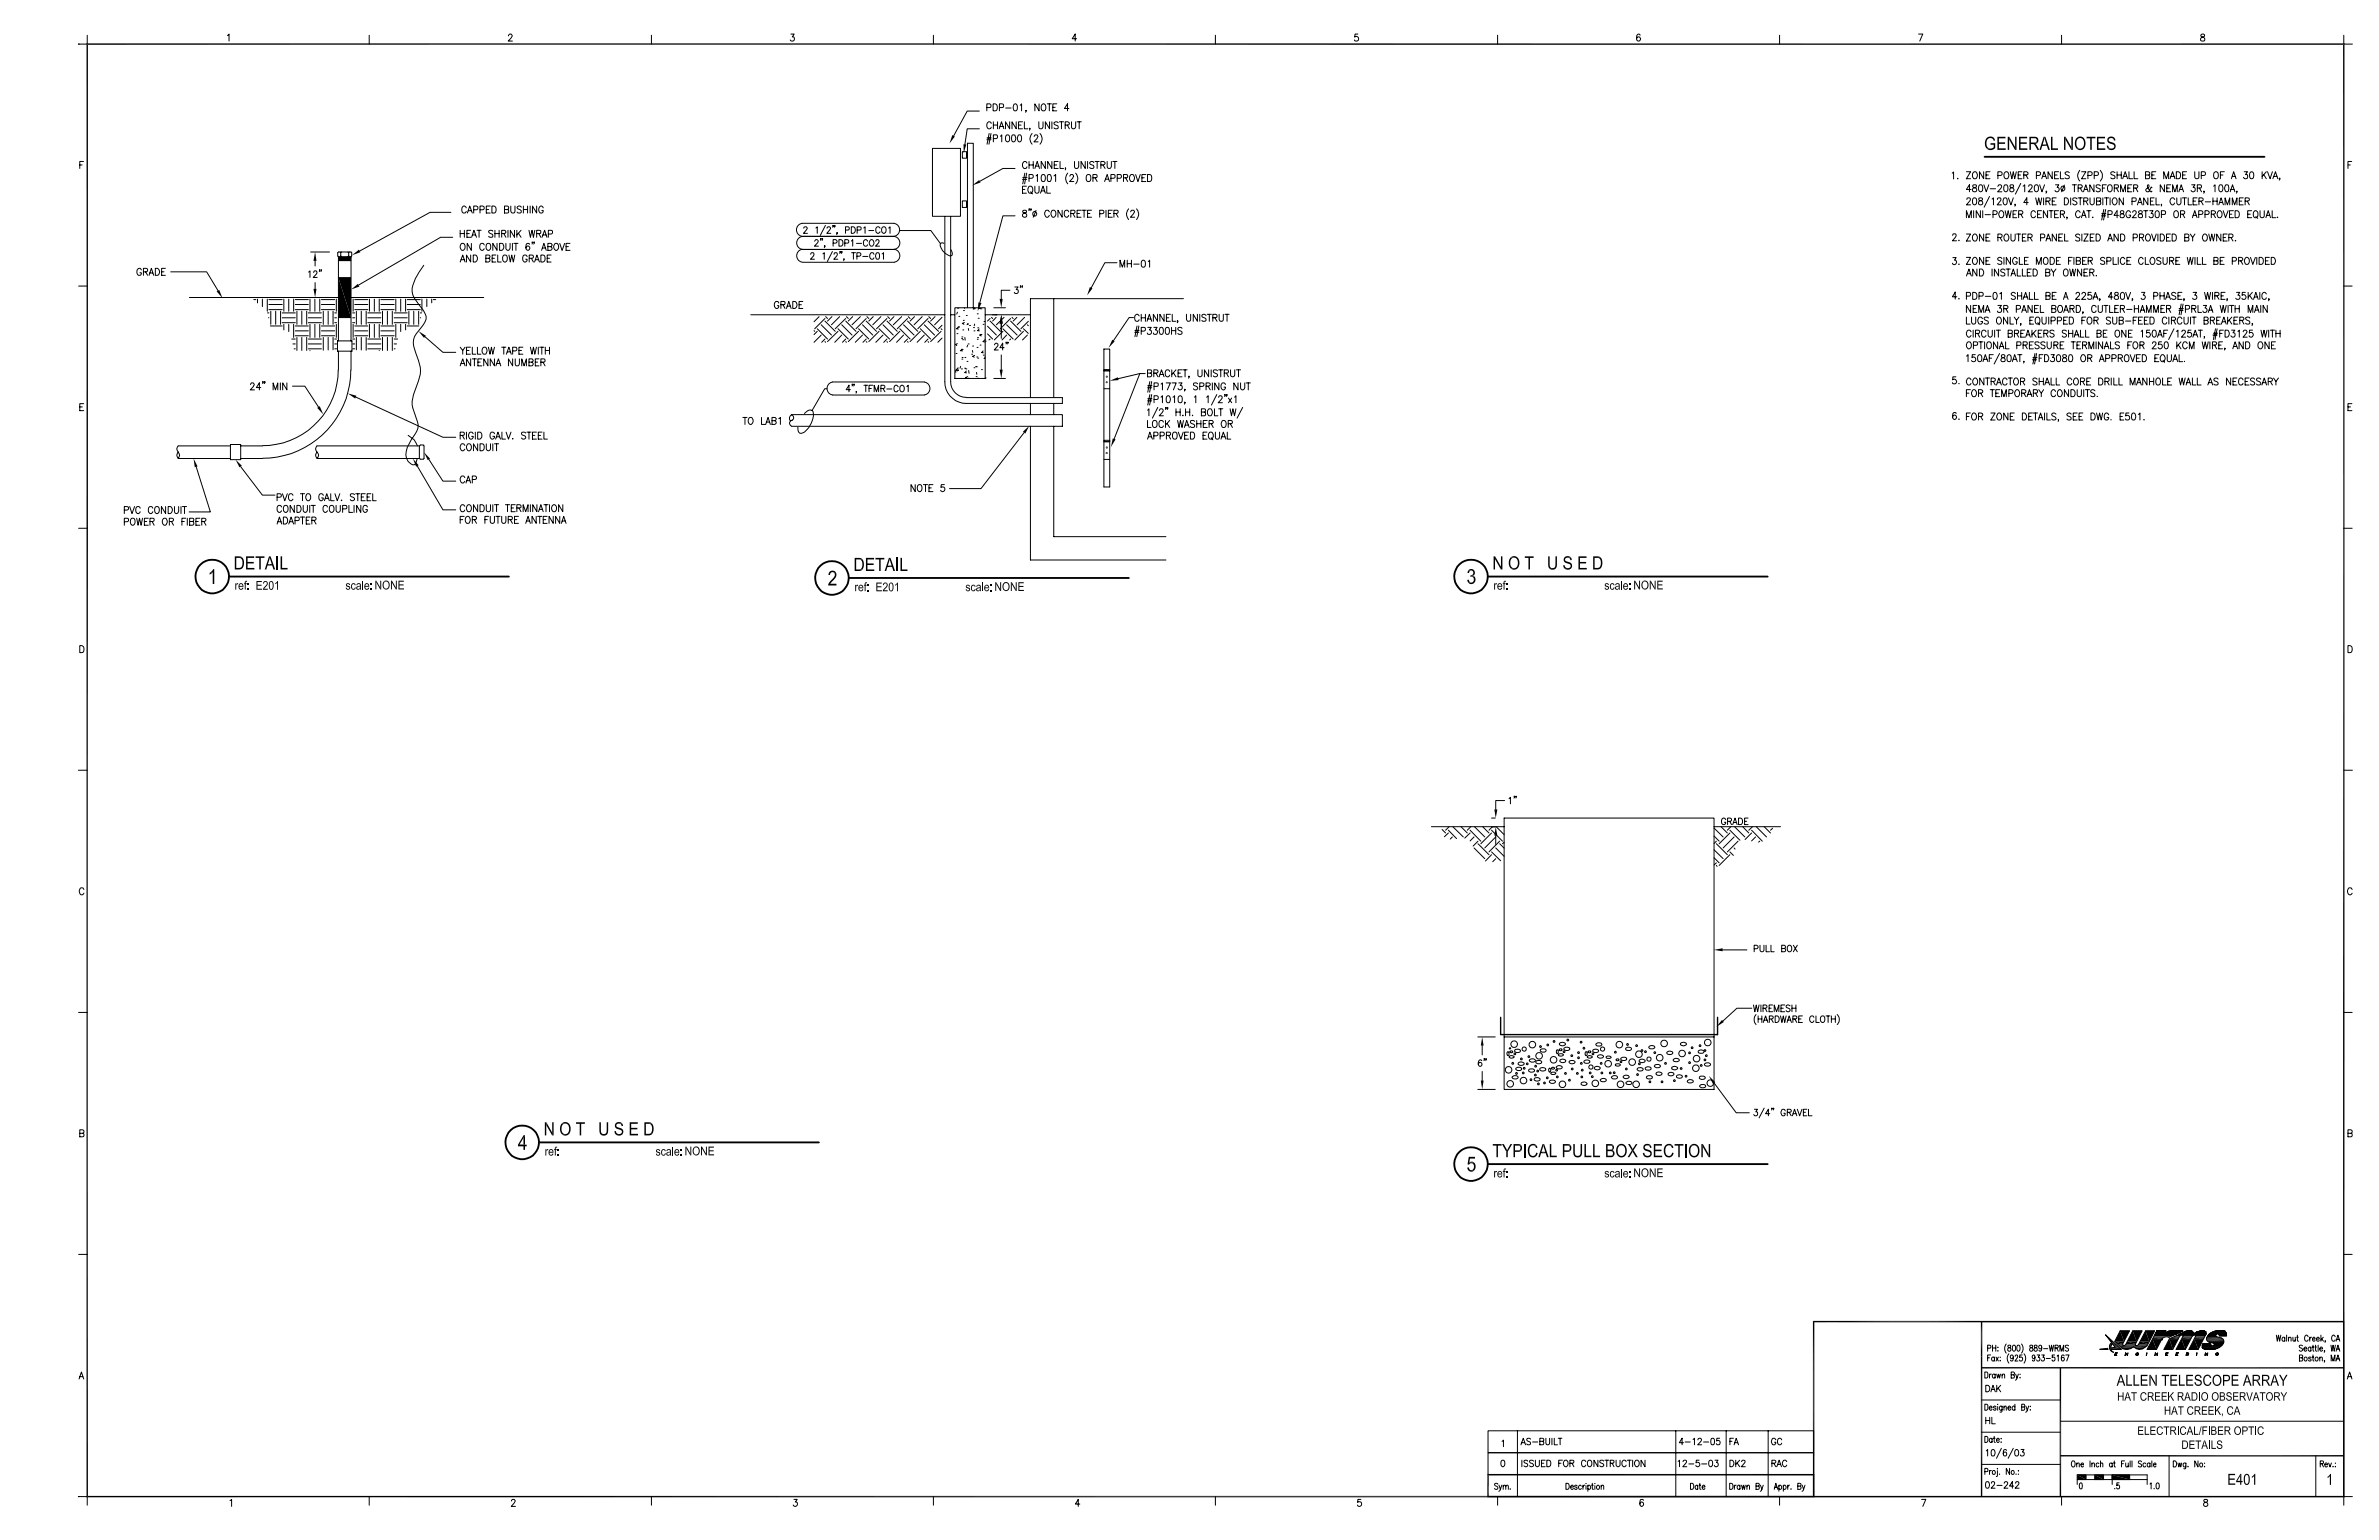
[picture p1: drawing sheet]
<svg xmlns="http://www.w3.org/2000/svg" width="864mm" height="559mm" viewBox="0 0 864 559" stroke-linecap="round" stroke-linejoin="round" font-family="sans-serif">
<g fill="none" stroke="#000" stroke-width=".36">
<path d="M28.4 16h.1M31.7 12.8v3.2h-3.3M82.5 12.9l.6-.5v2.5M134 12.8v3.2M184.6 13l.4-.6h.5l.4 .5-.3 .8-1.1 1.2h1.5M236.5 12.8v3.2M287.1 12.4h1.2l-.7 1a.8 .8 0 0 1 .6 1.2 .8 .8 0 0 1-1.3-.1M338.8 12.8v3.2M390.8 14.1h-1.6l1.1-1.7v2.5M441.2 12.8v3.2M492.9 12.4h-1l-.2 1.1a.84 .84 0 0 1 1.3 0 .84 .84 0 0 1-.1 1.2 .84 .84 0 0 1-1.2-.2M543.6 12.8v3.2"/>
<path d="M595.4 12.8l-.4-.4a1.43 1.43 0 0 0-.2 2.5 .72 .72 0 0 0 .7-.7 .72 .72 0 0 0-.6-.7 .72 .72 0 0 0-.8 .6M646 12.8v3.2M696.5 12.4h1.5l-1.1 2.5M748.4 12.8v3.2M799.1 12.5l-.2 .5 .4 .4a.85 .85 0 0 1 1.1 1 .85 .85 0 0 1-1.5 .3v-.8l1.4-.9-.1-.5-.4-.1zM850.8 12.8v3.2h3.1M358.2 39l1.4-.1 .1-1-1.5-.2v2.5M360.5 37.7a1.3 1.3 0 0 1 1.6 1.2 1.3 1.3 0 0 1-1.6 1.3zM362.8 39l1.4-.1v-1l-1.4-.2v2.5M365.1 39.2h1.9M368.1 37.8l.4-.1a1.47 1.47 0 0 1 .2 2.5h-.2a1.62 1.62 0 0 1-.4-2.4zM370.3 38.2l.5-.5v2.5"/>
<path d="M377.2 37.7v2.5l-1.5-2.5v2.5M378.1 38.1l.5-.4a1.29 1.29 0 0 1 1.1 1.2 1.29 1.29 0 0 1-1.1 1.3l-.5-.3-.1-.6zM380.2 37.7h1.5M380.9 37.7v2.5M382.2 38.9h.8M383.6 37.7h-1.4v2.5h1.4M388 39.4h-1.6l1.1-1.7v2.5M29 59.9h.8M30.3 58.6h-1.3v2.5M338.5 53.8h10.2v24.7h-10.2zM349.3 55h1.6v2.4h-1.6zM355.5 40.3h-4.4l-4.9 9"/>
<path d="M355.5 46.7h-4.4l-.8 5.7M358.2 50.7h1.5M358.3 50h1.5M359.1 48.4l-.8 3.9M359.7 48.4l-.7 3.9M359.8 44.8a.83 .83 0 0 0-1-.6 .83 .83 0 0 0-.6 1 1.15 1.15 0 0 0 1.1 1.5l.5-.6M360.6 50.3l1.3-.2v-1.1l-1.3-.1v2.6M360.6 44.2v2.5M360.6 45.4h1.5M362.1 44.2v2.5M362.7 46.7l.9-2.5 .8 2.5M363.1 45.9h1.1"/>
<path d="M363.1 49.4l.5-.5v2.6M365.3 49l.5-.1a1.43 1.43 0 0 1-.1 2.6 1.73 1.73 0 0 1-.4-2.5zM366.5 44.2v2.5l-1.5-2.5v2.5M367.5 49a.74 .74 0 0 1 1.1 .4v1.6a.65 .65 0 0 1-.7 .5 .65 .65 0 0 1-.6-.5zM368.9 44.2v2.5l-1.5-2.5v2.5M369.7 49l.5-.1a1.47 1.47 0 0 1-.2 2.6l-.3-.2-.4-.9zM369.7 45.4h1M371.2 44.2h-1.5v2.5h1.5M371.9 44.2v2.5h1.2M372.5 40.1h-.2h.2l-.2 .6M372.8 59.2a.83 .83 0 0 0-1-.6 .83 .83 0 0 0-.6 1 1.15 1.15 0 0 0 1.1 1.5l.5-.6M373.5 59.9h1.6"/>
<path d="M373.5 58.6v2.5M373.9 46.7l-.1-.2-.1 .7M374.6 48.4a2.84 2.84 0 0 0 0 3.9M375.1 58.6v2.5M375.4 49.5l.4-.6 .7 .1 .3 .4-.4 .9-1.1 1.2h1.6M377.1 44.2v1.9a.77 .77 0 0 0 .8 .7 .77 .77 0 0 0 .7-.7v-1.9M377.5 48.4a2.84 2.84 0 0 1 0 3.9M379.5 58.6v2.5l-1.5-2.5v2.5M381 44.2v2.5l-1.5-2.5v2.5M381.8 58.6v2.5l-1.5-2.5v2.5M381.8 44.2v2.5M382.7 59.9h.9"/>
<path d="M384.1 44.5a.78 .78 0 0 0-.9-.3 .78 .78 0 0 0-.5 .8l1.3 .6 .1 .8-.5 .3-1-.3M384.1 58.6h-1.4v2.5h1.4M384.6 44.2h1.5M384.8 58.6v2.5h1.3M385.3 44.2v2.5M386.7 45.4l1.2-.1 .3-.6-.6-.5h-.9v2.5M387.4 45.4l.8 1.3M389 44.2v1.9l.6 .6a.73 .73 0 0 0 .9-.6v-1.9M390.1 58.6v1.9a.77 .77 0 0 0 .7 .6 .77 .77 0 0 0 .8-.6v-1.9M391 44.2h1.5M391.8 44.2v2.5M394 58.6v2.5l-1.6-2.5v2.5"/>
<path d="M394.8 58.6v2.5M397.1 59a.76 .76 0 0 0-.9-.4 .76 .76 0 0 0-.6 .8l1.3 .6 .2 .8-.5 .3-1-.3M397.5 58.6h1.5M398.3 58.6v2.5M399.6 59.9h1l.6-.8-.6-.5h-1v2.5M400.4 59.9l.8 1.2M401.9 58.6v1.9l.6 .6a.73 .73 0 0 0 .9-.6v-1.9M403.9 58.6h1.6M404.7 58.6v2.5M852.3 59.9h.9M853.7 58.6h-1.4v2.5M163.7 77h-7.6l-25.5 14.1"/>
<path d="M169.2 75.4l-.5-.6a1.29 1.29 0 0 0-1.1 1.2 1.29 1.29 0 0 0 1.1 1.3l.5-.6M169.7 77.3l.8-2.5 .9 2.5M170 76.5h1.1M172 76.1l1.2-.1 .2-1-1.4-.2v2.5M174.2 76.1l1.3-.1 .2-1-1.5-.2v2.5M176.5 76h.9M178 74.8h-1.5v2.5h1.5M178.6 74.8a1.3 1.3 0 0 1 1.5 1.2 1.3 1.3 0 0 1-1.5 1.3zM183.1 76l1.5-.2v-.8l-.5-.2h-1v2.5l1.5-.2 .1-.6-.6-.5M185.4 74.8v1.8a.77 .77 0 0 0 .8 .7 .77 .77 0 0 0 .7-.7v-1.8M189.2 75.2a.81 .81 0 0 0-.8-.5 .81 .81 0 0 0-.7 .7l1.5 1.2-.1 .6-.4 .1-1-.3M190 76h1.5"/>
<path d="M190 74.8v2.5M191.5 74.8v2.5M192.4 74.8v2.5M194.8 74.8v2.5l-1.5-2.5v2.5M197.2 75.4l-.5-.6a1.28 1.28 0 0 0-1.1 1.2 1.28 1.28 0 0 0 1.1 1.3l.5-.6v-.3h-.5M343 78.7v59.8a7.7 7.7 0 0 0 7.8 7.9h34.9v-2.1h-34.9M345.1 78.7v59.8a5.6 5.6 0 0 0 5.7 5.7M349.3 72.9h1.6v2.4h-1.6zM368.5 61.1h-4.4l-8.4 4.7M368.5 78.3h-4.4l-8.4 31.5M371.2 65.1h1.5M371.2 68.7h.8"/>
<path d="M371.3 64.4h1.5M371.4 76.4v.7a.93 .93 0 0 1 1.2 .5 .93 .93 0 0 1-.4 1.2 .85 .85 0 0 1-1.1-.8 .85 .85 0 0 1 1.2-.8l.3-.3-.1-.5zM372 62.8l-.7 3.9M372.6 67.6h-1.4v2.5h1.4M372.7 62.8l-.8 3.9M373.5 67.6a1.28 1.28 0 0 1 1.5 1 1.28 1.28 0 0 1-.8 1.5 1.4 1.4 0 0 1-1.1-1 1.4 1.4 0 0 1 .4-1.5zM373.5 64.7l1.4-.2v-1.1l-1.4-.1v2.6M373.7 75.9h-.2h.2l-.2 .6M374.1 69.6l.7 .8M374.3 75.9l-.2 .6M375 77.1l.4-.4a.79 .79 0 0 1 1 .5 .79 .79 0 0 1-.5 1 .79 .79 0 0 1-1-.5zM375.7 61.1l.8-2.5 .9 2.5"/>
<path d="M375.7 67.6l.1 2.2 .5 .3 .8-.3 .1-2.2M376 60.3h1.1M376.1 63.8l.5-.5v2.6M376.1 76.4l-1 2.4M377.7 70.1l.9-2.5 .9 2.5M378 69.3h1.1M378.3 63.4l.5-.1a1.52 1.52 0 0 1 0 2.6h-.2a1.73 1.73 0 0 1-.3-2.5zM380 67.6v2.5h1.3M380.4 63.4a.74 .74 0 0 1 1.1 .4v1.6a.74 .74 0 0 1-1.1 .4l-.2-1zM380.9 76.9l-.3-.5a1.19 1.19 0 0 0-1.4 .5 1.19 1.19 0 0 0 .3 1.5l.4 .4h.4l.6-.7M381.9 76.4a1.28 1.28 0 0 1 1.5 .9 1.28 1.28 0 0 1-.8 1.5 1.44 1.44 0 0 1-.7-2.4zM382.6 63.8l.6-.5v2.6"/>
<path d="M385.6 76.3v2.5l-1.6-2.5v2.5M386.8 61v-.1l-.1 .7M387.6 62.8a2.84 2.84 0 0 0 0 3.9M387.9 76.9a.82 .82 0 0 0-.9-.6 .82 .82 0 0 0-.7 .9l.2 1.2 .5 .4h.4l.5-.7M388.4 63.9l.2-.5 .7-.1 .4 .8-1.4 1.8h1.5M388.7 77.5l1.4-.2v-.8l-1.4-.2v2.5M389.5 77.5l.7 1.3M390.5 62.8a2.84 2.84 0 0 1 0 3.9M391 77.5h.8M392.4 76.3h-1.4v2.5h1.4M392.8 76.3h1.5M393.5 76.3v2.5"/>
<path d="M394.5 63.7l.4-.4a1.28 1.28 0 0 1 1.1 1.3 1.28 1.28 0 0 1-1.1 1.3l-.6-1zM394.8 77.5h.8M396.2 76.3h-1.4v2.5h1.4M396.7 64.5l1.4-.1v-1l-1.4-.1v2.6M397.5 64.5l.8 1.4M399.2 77.6l1.3-.1 .2-.4-.1-.6-1.4-.2v2.5M401 65.9l.9-2.6 .9 2.6M401.3 65h1.1M401.5 76.3v2.5M402.3 77.5h.9M403.3 64.7l1.3-.2v-1.1l-1.3-.1v2.6M403.8 76.3h-1.5v2.5h1.5"/>
<path d="M404.4 77.5l1.3-.2 .1-.8-1.4-.2v2.5M405.1 77.5l.8 1.3M405.6 64.7l1.3-.2v-1.1l-1.3-.1v2.6M407.8 64.5l1.4-.1v-1l-1.4-.1v2.6M408.6 64.5l.8 1.4M409.7 75.8a2.84 2.84 0 0 0 0 3.9M410.5 63.4l.2-.1a1.28 1.28 0 0 1 1.2 1.3 1.28 1.28 0 0 1-1.2 1.3 1.58 1.58 0 0 1-.2-2.5zM410.5 76.9l.4-.6h.5l.4 .4-.3 .9-1.1 1.2h1.5M412.2 63.3l.9 2.6 .8-2.6M412.6 75.8a2.84 2.84 0 0 1 0 3.9M414.5 64.5h.9M416 63.3h-1.5v2.6h1.5"/>
<path d="M416.6 63.3a1.3 1.3 0 0 1 1.5 1.3 1.3 1.3 0 0 1-1.5 1.3zM708.7 62.8l.5-.4v2.5M710.6 64.8l.1 .1zM713.8 62.3h1.5l-1.5 2.6h1.5M713.8 79v-2.5l1 2.5 .8-2.5v2.5M714 72.4l.4-.6 .7 .1 .2 .3-.1 .5-1.4 1.6h1.5M715.5 68.7h-1.7l1.1-1.6v2.5M716.3 67.1l-.2 .5 .3 .4a.86 .86 0 0 1 1.1 .5 .86 .86 0 0 1-.5 1.1l-.9-.3-.1-.2a1.18 1.18 0 0 1 1.4-1.2v-.8zM716.4 71.9l.5-.1a1.43 1.43 0 0 1-.2 2.5 1.73 1.73 0 0 1-.3-2.4zM716.4 62.5a1.17 1.17 0 0 1 1.5 .5 1.17 1.17 0 0 1-.4 1.5l-.1 .3a1.26 1.26 0 0 1-1.4-.8 1.26 1.26 0 0 1 .4-1.5zM716.4 76.5v2.5M718.4 71.9v.7l1 .4 .4 .5-.1 .6-.5 .2a.84 .84 0 0 1-1-.9 .84 .84 0 0 1 1.1-.7l.4-.3-.2-.5z"/>
<path d="M718.6 67.1h.5a1.43 1.43 0 0 1-.2 2.5 1.73 1.73 0 0 1-.3-2.5zM718.9 76.5v2.5l-1.5-2.5v2.5M719.8 76.5v2.5M720.1 62.3v2.6l-1.5-2.6v2.6M720.2 67.1l.8 2.5 1-2.5M720.6 77.9h1.9M720.9 63.5h.9M722.2 71.3l-1.9 3.9M722.4 62.3h-1.5v2.6h1.5M722.5 68.5h1.9M723.1 72.2l.5-.4v2.5M723.5 77.8l1.2-.1 .3-.4-.2-.6-1.3-.2v2.5"/>
<path d="M725.1 72.4l.4-.6 .7 .1 .2 .3-.1 .5-1.3 1.6h1.5M725.3 63.7l1.3-.2 .1-.9-1.4-.3v2.6M725.3 67.6l.5-.5h.6l.2 .5-.3 .8-1.1 1.2h1.5M726 76.6a1.21 1.21 0 0 1 1.5 1.1 1.21 1.21 0 0 1-1.2 1.3 1.5 1.5 0 0 1-.3-2.4zM727.5 71.9l.5-.1a1.47 1.47 0 0 1-.2 2.5l-.3-.1-.4-1zM727.7 62.7l.2-.2a1.17 1.17 0 0 1 1.4 .5 1.17 1.17 0 0 1-.3 1.5l-.2 .3a1.24 1.24 0 0 1-1.3-.7 1.24 1.24 0 0 1 .2-1.4zM727.7 67.1h.5a1.43 1.43 0 0 1-.2 2.5 1.73 1.73 0 0 1-.3-2.5zM727.9 76.5l.6 2.5 .5-2.5 .6 2.5 .5-2.5M729.1 71.8l.9 2.5 .8-2.5M729.7 67.1v.5l.3 .4a1.02 1.02 0 0 1 1.1 1.1 .8 .8 0 0 1-1.2 .4 .8 .8 0 0 1-.1-1.3l1-.3 .1-.5-.4-.3zM729.7 62.3l.6 2.6 .5-2.6 .6 2.6 .5-2.6M730.8 77.7h.8"/>
<path d="M731.6 74.2h-.2h.2l-.2 .6M732.1 76.5h-1.3v2.5h1.3M732.6 63.5h.9M732.8 77.7l1.3-.1 .1-.9-1.4-.2v2.5M733.6 66.5l-2 3.9M733.6 77.7l.7 1.3M734 62.3h-1.4v2.6h1.4M734.4 67.6l.6-.5v2.5M734.7 63.5l1.4-.2v-.7l-1.4-.3v2.6M735.4 63.5l.8 1.4M736.3 73.5h-1.6l1.1-1.7v2.5M736.4 67.6l.5-.5h.5l.3 .5-.3 .8-1.1 1.2h1.5"/>
<path d="M738.8 67.1h.5a1.43 1.43 0 0 1-.2 2.5 1.73 1.73 0 0 1-.3-2.5zM738.9 77l-.5-.5a1.28 1.28 0 0 0-1.1 1.2 1.28 1.28 0 0 0 1.1 1.3l.5-.6M739 71.8l.6 2.5 .5-2.5 .6 2.5 .5-2.5M739.2 63.7l1.5-.3v-.8l-1.5-.3v2.6M739.6 77.7h.9M740.4 67.1l.9 2.5 .9-2.5M741.1 76.5h-1.5v2.5h1.5M741.2 64.9l.8-2.6 .9 2.6M741.5 64h1.1M741.8 71.8v2.5M742.7 73l1.4-.2v-.8l-1.4-.2v2.5M742.9 69.4h-.2h.2l-.2 .7"/>
<path d="M743.3 76.5v2.5l-1.5-2.5v2.5M743.5 73l.7 1.3M743.8 76.5h1.5M744.6 76.5v2.5M745 62.3v2.6l-1.5-2.6v2.6M745 73h.8M745.8 63.5h1M745.8 77.7h1M746.2 67.1h1.2l-.6 .9a.79 .79 0 0 1 .6 1.2 .79 .79 0 0 1-1.4-.1M746.4 71.8h-1.4v2.5h1.4M747.3 62.3h-1.5v2.6h1.5M747.3 76.5h-1.5v2.5h1.5"/>
<path d="M747.9 62.3v2.6h1.3M747.9 77.7l1.5-.2v-.8l-1.5-.2v2.5M748.5 67.6h.5l.5 .3v.9l-.5 .5-.5-.2-.4-.6zM748.7 77.7l.8 1.3M749.4 71.8a1.3 1.3 0 0 1 1.6 1.3 1.3 1.3 0 0 1-1.6 1.2zM749.4 67.1l-1 2.5M750.4 78.9l-.1-.2-.1 .8M751.2 62.7a.85 .85 0 0 0-.9-.4 .85 .85 0 0 0-.7 .6l.3 .4 1.1 .5 .2 .4-.2 .6-.3 .1-1.1-.4M751.7 71.8v2.5M752.3 67.1h1.5M753 67.1v2.5M754 72.1l-.6-.3-1 .3 .2 .6 1.4 .9a.8 .8 0 0 1-.7 .7 .8 .8 0 0 1-.9-.4"/>
<path d="M754.4 68.2h1.2l.3-.5-.3-.6h-1.2v2.5M754.4 71.8h1.5M755 61.8a2.84 2.84 0 0 0 0 3.9M755.1 77l-.6-.5a1.24 1.24 0 0 0-1.1 1.3 1.24 1.24 0 0 0 1.4 1.1l.3-.5M755.1 68.2l.8 1.4M755.1 71.8v2.5M755.6 79l.8-2.5 .9 2.5M755.6 62.3h1.6l-1.6 2.6h1.6M755.9 78.1h1.1M756.3 69.6l.9-2.5 .8 2.5M756.4 73l1.4-.2 .1-.8-1.5-.2v2.5M756.7 68.7h1.1"/>
<path d="M757.2 73l.7 1.3M757.5 76.5h1.5M757.9 63.7l1.4-.2 .1-.9-1.5-.3v2.6M758.3 76.5v2.5M758.7 71.8l.1 2.1a.76 .76 0 0 0 .8 .4 .76 .76 0 0 0 .6-.7v-1.8M759.7 78.7v.3zM760.1 67.1v2.5l-1.5-2.5v2.5M760.2 63.7l1.4-.2 .1-.9-1.5-.3v2.6M761.1 73l1.3-.2 .1-.8-1.4-.2v2.5l1.4-.2v-.9l-.4-.2M762.4 61.8a2.84 2.84 0 0 1 0 3.9M762.4 67.4l-.6-.3-.9 .3 .2 .6 1.3 .8a.83 .83 0 0 1-.6 .8 .83 .83 0 0 1-.9-.3M762.8 78.3h1.6"/>
<path d="M762.9 77.6h1.6M763.2 68.2h.8M763.4 71.8v2.5M763.7 76l-.8 3.8M763.9 71.8h1.6M764.4 76l-.8 3.8M764.6 67.1h-1.4v2.5M764.7 71.8v2.5M765.2 77.8l1.4-.1 .1-1-1.5-.2v2.5M765.5 67.1h.1a1.28 1.28 0 0 1 1.2 1.2 1.28 1.28 0 0 1-1.2 1.3 1.69 1.69 0 0 1-.1-2.5zM766 71.8v2.5M767.2 71.9a1.28 1.28 0 0 1 1.4 .9 1.28 1.28 0 0 1-.8 1.5 1.44 1.44 0 0 1-.6-2.4z"/>
<path d="M767.5 68.2h1.4v-1.1h-1.4v2.5M767.8 62.7l-.3-.2a.76 .76 0 0 0-1.3 .4l.2 .4 1.1 .5 .3 .4v.3l-.6 .4-1-.4M768.3 68.2l.7 1.4M768.5 63.5h1.5M768.5 62.3v2.6M769 78.1h-1.6l1.1-1.6v2.5M769.8 76.6l-.1 .4 .3 .5a.83 .83 0 0 1 1.1 .4 .83 .83 0 0 1-.4 1.1 .83 .83 0 0 1-1.1-.4l.1-.7 1-.4 .3-.5-.4-.5zM769.8 69.6v-2.5l.9 2.5 .9-2.5v2.5M770 62.3v2.6M770.6 64.9l.9-2.6 .8 2.6M770.8 71.8v2.5l-1.5-2.5v2.5M770.9 64h1.1"/>
<path d="M772.4 68.2h.9M772.8 62.3v2.6h1.4M773.4 77l-.6-.5a1.24 1.24 0 0 0-1.1 1.3 1.24 1.24 0 0 0 1.4 1.1l.3-.8h-.6M773.9 67.1h-1.5v2.5h1.5M773.9 73.1l1.4-.1 .1-1-1.5-.2v2.5M774.2 77l.2-.4 .6-.1 .5 .7-1.5 1.8h1.5M774.5 68.2h1.3l.3-.5-.3-.6h-1.3v2.5M774.7 62.3v2.6h1.4M775.3 68.2l.8 1.4M775.9 74.3l.9-2.5 .9 2.5M776.2 73.5h1.1M776.5 76.6l-.2 .4 .3 .5a.83 .83 0 0 1 1.1 .4 .83 .83 0 0 1-.4 1.1 .83 .83 0 0 1-1.1-.4 1.3 1.3 0 0 1 1.4-1.3v-.7z"/>
<path d="M778.2 76.5h1.5M778.8 63.5l1.5-.2v-.7l-1.5-.3v2.6l1.5-.3v-.8l-.4-.3M778.9 76.5v2.5M779.7 71.8v2.5l-1.5-2.5v2.5M780.4 76.5h1.2l-.7 1a.8 .8 0 0 1 .6 1.2 .8 .8 0 0 1-1.4-.1M780.6 73h.9M781.1 68.2l-.2-.3-.6 1.4-.9 .3-.5-.8 1.2-1.2-.2-.5-.4 .3a2.54 2.54 0 0 0 1.1 2l.4 .2 .1-.3M781.1 63.5h.9M782 71.8h-1.4v2.5h1.4M782.6 62.3h-1.5v2.6h1.5M782.7 76.6l.3-.1a1.43 1.43 0 0 1 .2 2.5l-.8-.4-.1-1zM782.7 71.8v2.5h1.2"/>
<path d="M784.6 77.8l1.4-.1v-1l-1.4-.2v2.5M784.7 74.2l-.2 .6M785.5 64.9v-2.6l.9 2.6 .8-2.6v2.6M785.7 67.1v2.5l-1.5-2.5v2.5M786.6 68.2h.9M787.7 64.9l1-2.6 .8 2.6M788 67.1h-1.4v2.5h1.4M788.1 64h1.1M788.7 69.6v-2.5l.8 2.5 .9-2.5v2.5M789.4 72.4l-.3-.5a1.24 1.24 0 0 0-1.4 1.1 1.24 1.24 0 0 0 1.1 1.3l.6-.6M789.5 76.6l.3-.1a1.29 1.29 0 0 1 1 1.2 1.29 1.29 0 0 1-1 1.3 1.5 1.5 0 0 1-.3-2.4zM790 62.3a1.3 1.3 0 0 1 1.6 1.3 1.3 1.3 0 0 1-1.6 1.3z"/>
<path d="M790.2 71.8l.1 2.1a.76 .76 0 0 0 .8 .4 .76 .76 0 0 0 .6-.7v-1.8M791 69.6l.8-2.5 .8 2.5M791.3 68.7h1M791.5 77.7l1.4-.1 .1-.9-1.5-.2v2.5M792.2 71.8h1.5M792.3 63.5h.9M792.3 77.7l.8 1.3M793 71.8v2.5M793.7 62.3h-1.4v2.6h1.4M794.3 71.8v2.5h1.3M795.6 67.1h1.2l-.7 .9a.81 .81 0 0 1 .7 1.3 .81 .81 0 0 1-1.4-.2M795.9 79l.8-2.5 .9 2.5"/>
<path d="M796.1 73h1M796.1 78.1h1.1M796.7 62.3l.1 2.2 .6 .4 .8-.4v-2.2M797.6 71.8h-1.5v2.5h1.5M797.6 68.2h1.4v-1.1h-1.4v2.5M798.2 77.8l1.2-.1 .3-.4-.2-.6-1.3-.2v2.5M798.2 73l1.5-.3v-.7l-1.5-.2v2.5M798.4 68.2l.8 1.4M799 73l.8 1.3M799.1 63.7l1.3-.2 .1-.9-1.4-.3v2.6M800.2 69.4h-.3h.3l-.3 .7M800.4 77.8l1.3-.1 .3-.4-.2-.6-1.4-.2v2.5"/>
<path d="M800.5 73.2h2M802.7 77.7h1l.5-.7-.5-.5h-1v2.5M803.3 73h1.5M803.3 71.8v2.5M803.5 77.7l.7 1.3M803.6 67.6l.5-.5v2.5M803.7 62.7l.5-.4a1.3 1.3 0 0 1 1.1 1.3 1.3 1.3 0 0 1-1.1 1.3l-.5-.4-.1-.6zM804.8 71.8v2.5M805.3 76.6a1.21 1.21 0 0 1 1.5 1.1 1.21 1.21 0 0 1-1.3 1.3 1.5 1.5 0 0 1-.2-2.4zM805.4 74.3l.9-2.5 .8 2.5M805.8 67.1h.5a1.4 1.4 0 0 1 .7 1.3 1.4 1.4 0 0 1-1 1.2 1.83 1.83 0 0 1-.2-2.5zM805.8 73.5h1"/>
<path d="M806 63.5h1M807 76.5l.9 2.5 .9-2.5M807.5 62.3h-1.5v2.6M807.7 74.3v-2.5l.9 2.5 .8-2.5v2.5M807.9 67.1a.74 .74 0 0 1 1.1 .5l.1 .6a1.07 1.07 0 0 1-.9 1.4l-.3-.2-.3-.9zM809.3 77.7h.9M809.6 69.6l.8-2.5 .9 2.5M809.8 68.7h1.1M810 64.9l.9-2.6 .8 2.6M810.3 74.3v-2.5l.9 2.5 .8-2.5v2.5M810.3 64h1.1M810.8 76.5h-1.5v2.5h1.5"/>
<path d="M811.4 76.5a1.3 1.3 0 0 1 1.5 1.2 1.3 1.3 0 0 1-1.5 1.3zM812 69.4l-.1 .7M812.9 73h.9M814.3 71.8h-1.4v2.5h1.4M814.7 62.3h1.1l-.6 1a.79 .79 0 0 1 .8 .7 .79 .79 0 0 1-.7 .9 .79 .79 0 0 1-.9-.6M815 73l1.4-.3v-.7l-1.4-.2v2.5M815.8 73l.7 1.3M815.9 77.7h1M816.9 62.5l.4-.2a1.43 1.43 0 0 1 .2 2.6h-.2a1.65 1.65 0 0 1-.4-2.4zM817.4 76.5h-1.5v2.5h1.5M818.6 76.5a1.28 1.28 0 0 1 1.1 1.2 1.28 1.28 0 0 1-1.1 1.3 1.6 1.6 0 0 1 0-2.5zM818.9 78.6l.7 .6"/>
<path d="M820.4 76.5l.1 2.2 .6 .3 .8-.3v-2.2M821.2 62.3v2.6M821.8 63.4l.9 1.5M822.5 79l.9-2.5 .8 2.5M822.7 62.3l-1.5 1.7M822.8 78.1h1.1M823.1 62.3l1 2.6 .8-2.6M824.8 76.5v2.5h1.3M825.1 64.9l.9-2.6 .9 2.6M825.4 64h1.1M826.8 78.7v.3zM827.6 64.8h-.2h.2l-.2 .6"/>
<path d="M51.3 98a.83 .83 0 0 0-1-.6 .83 .83 0 0 0-.6 1 1.15 1.15 0 0 0 1.1 1.5l.5-.6v-.3h-.5M52.1 98.6l1.3-.1 .1-.9-1.4-.2v2.5M52.8 98.6l.8 1.3M54.1 99.9l.8-2.5 .9 2.5M54.4 99.1h1.1M56.4 97.4a1.3 1.3 0 0 1 1.5 1.2 1.3 1.3 0 0 1-1.5 1.3zM58.7 98.6h.8M60 97.4h-1.3v2.5h1.3M62 98.6h13l4.2 6.9M112 98.7l.5-.4v2.4M112.8 91.4h6.8M113.9 98.9l.3-.6 .7 .1 .2 .3-.1 .5-1.3 1.5h1.4"/>
<path d="M114.4 94.7v1.8M116.1 98l-.2 .6M116.7 98l-.2 .6M122.9 93.1v30.6M122.9 93.1l-.3-.2v-1.2l.3-.3h4.5l.3 .3v1.2l-.3 .2M122.9 93.1h4.5M122.9 93.5h4.5M122.9 94h4.5M122.9 94.6h4.5M123.1 93.7h4.1M123.1 94.3h4.1M123.4 91.4l.3 .3"/>
<path d="M123.7 91.7v1.2M123.7 92.9l-.3 .2M123.7 92.9l.3 .2M124 91.4l-.3 .3M126.2 91.4l.3 .3M126.5 92.9l-.3 .2M126.8 91.4l-.2 .3v1.2l.2 .2M127.4 93.1v30.6M153.8 96.3a16.7 16.7 0 0 0-4.2 9.5l.8 2.3 1.6 2.3a7.6 7.6 0 0 1 2.7 5.4 15.6 15.6 0 0 1-3.6 5.3 6.4 6.4 0 0 0-.1 7.1 12.9 12.9 0 0 1 1.6 7.6l-2.5 7.4-.5 2.4 .3 2.5 1.7 5a4.5 4.5 0 0 1-.9 4.4 12.4 12.4 0 0 0-3.4 7.5 3.5 3.5 0 0 0 3.1 3.7l.4-.3 .7-2M164.3 86.1h-4.4l-29.8 17.4M167 95.1l1-2.6 .8 2.6M167 83.6v2.5"/>
<path d="M167 84.8h1.6M167.4 94.2h1.1M167.5 88.4a1.26 1.26 0 0 1 1.4 .8 1.26 1.26 0 0 1-.5 1.5 1.19 1.19 0 0 1-1.4-.6 1.19 1.19 0 0 1 .3-1.5zM168.6 83.6v2.5M169.5 84.8h.8M170.9 83.6h-1.4v2.5h1.4M170.9 92.5v2.6l-1.6-2.6v2.6M171.1 88.3v2.5l-1.5-2.5v2.5M171.2 86.1l.8-2.5 1 2.5M171.5 85.3h1.1M171.8 92.5a1.3 1.3 0 0 1 1.6 1.3 1.3 1.3 0 0 1-1.6 1.3zM173.1 83.6h1.6"/>
<path d="M173.9 83.6v2.5M175.8 88.9a.82 .82 0 0 0-1-.6 .82 .82 0 0 0-.6 .9v1.1l.6 .5h.5l.5-.5M176.4 93.7l1.2-.1 .3-.6-.3-.4-1.2-.1v2.6l1.3-.3 .2-.6-.6-.5M176.9 88.4l.2-.1a1.29 1.29 0 0 1 1.1 1.3 1.29 1.29 0 0 1-1.1 1.2 1.61 1.61 0 0 1-.2-2.4zM178.6 93.7h.9M178.9 83.9l-.5-.3-1 .3 .2 .6 1.1 .5v1l-.7 .1-.6-.3M179.7 84.8h1.5M179.7 83.6v2.5M180 92.5h-1.4v2.6h1.4M180.4 88.3v2.5l-1.5-2.5v2.5M180.7 92.5v2.6h1.2M181.2 83.6v2.5"/>
<path d="M181.4 88.3a1.3 1.3 0 0 1 1.5 1.3 1.3 1.3 0 0 1-1.5 1.2zM182.1 84.8l1.3-.1 .2-.4-.2-.6-1.3-.1v2.5M182.6 92.9l.4-.4a1.28 1.28 0 0 1 1.2 1.3 1.28 1.28 0 0 1-1.2 1.3 1.81 1.81 0 0 1-.4-2.2zM182.9 84.8l.7 1.3M183.6 88.3l.1 2.1a.76 .76 0 0 0 .9 .4 .76 .76 0 0 0 .6-.7v-1.8M184.4 83.6v2.5M184.7 92.5l.6 2.6 .5-2.6 .6 2.6 .5-2.6M186 88.3v2.5M186.5 88.3h1.5M186.8 83.6v2.5l-1.5-2.5v2.5M187.3 88.3v2.5M187.6 83.6v2.5"/>
<path d="M188.2 84.7l.9 1.4M189.1 83.6l-1.5 1.7M191.3 93.1l-.5-.6a1.28 1.28 0 0 0-1.1 1.3 1.28 1.28 0 0 0 1.1 1.3l.5-.6v-.4h-.5M192 83.6l.5 2.5 .6-2.5 .5 2.5 .5-2.5M192.1 93.7l1.3-.1 .1-.8-1.4-.3v2.6M192.2 88.6l-.6-.3a1.42 1.42 0 0 0-.7 1.3 1.42 1.42 0 0 0 .8 1.2 .76 .76 0 0 0 .6-.9 .76 .76 0 0 0-1-.5l-.4 .6M192.9 93.7l.7 1.4M193.3 87.9l-.2 .7M194 87.9h-.3h.3l-.3 .7M194.1 95.1l.8-2.6 .9 2.6M194.4 94.2h1.1M194.8 84.8l1.4-.1v-1l-1.4-.1v2.5"/>
<path d="M195.6 84.8l.7 1.3M196.3 92.5a1.3 1.3 0 0 1 1.6 1.3 1.3 1.3 0 0 1-1.6 1.3zM196.6 90.8l.8-2.5 .9 2.5M196.8 86.1l.9-2.5 .8 2.5M196.9 90h1.1M197.1 85.3h1.1M198.6 93.7h.9M198.9 89.5l1.3-.1 .2-.7-.2-.3-1.3-.1v2.5l1.3-.2 .2-.6-.6-.5M199.1 84.9l1.3-.1v-1.1l-1.3-.1v2.5M200.1 92.5h-1.5v2.6h1.5M201.3 88.6l.2-.2a1.25 1.25 0 0 1 1.3 .8 1.25 1.25 0 0 1-.4 1.5l-.3 .1a1.35 1.35 0 0 1-.8-2.2zM203.2 88.3l.8 2.5 1-2.5"/>
<path d="M205.5 89.5h.8M206.9 88.3h-1.4v2.5h1.4M291.2 81a2.39 2.39 0 0 0-2.1 2.4 2.39 2.39 0 0 0 2.1 2.4M291.3 81h33.2a2.39 2.39 0 0 1 2.1 2.4 2.39 2.39 0 0 1-2.1 2.4M291.3 90.5a2.39 2.39 0 0 1-2.1-2.4 2.39 2.39 0 0 1 2.1-2.3h33.3a2.39 2.39 0 0 1 2.1 2.3 2.39 2.39 0 0 1-2.1 2.4h-33.3M291.3 90.4a2.39 2.39 0 0 0-2.1 2.4 2.39 2.39 0 0 0 2.1 2.4M291.8 82.8v-.3l.8-.2 .4 .7-1.3 1.7h1.4M294.3 92.3l.4-.6 .6 .1 .2 .3-.3 .9-1 1.1h1.5M295.7 87.5l.5-.5 .7 .2v.7l-1.2 1.4h1.4M296.2 82.7l.5-.4v2.4M298 86.6l-.1 .6M298.6 86.6l-.2 .6"/>
<path d="M298.7 92.1l.5-.4v2.4M299.5 89.2h-.3h.3l-.3 .6M299.6 81.8l-1.8 3.6M300.2 82.8l.1-.3 .8-.2 .4 .7-1.4 1.7h1.5M302.2 91.3l-1.9 3.6M302.4 88.2l1.2-.1 .3-.6-.5-.5h-1v2.3M302.5 82l-.2-.2 .2 .3-.2 .4M302.8 92.3l.4-.6 .6 .1 .2 .3-.3 .9-1 1.1h1.4M303.1 82l-.1-.2-.1 .7M304 84.5h-.3h.3l-.3 .6M304.5 87a1.26 1.26 0 0 1 1.5 .8 1.26 1.26 0 0 1-.7 1.5h-.8zM305.1 91.4h-.3h.3l-.3 .5"/>
<path d="M305.6 91.4h-.2h.2l-.2 .5M306.4 94l-.2 .6M306.7 88.2h.9a.65 .65 0 0 0 .5-.6 .65 .65 0 0 0-.5-.6h-.9v2.3M306.9 83.5l1.2-.1 .1-.9-1.3-.2v2.4M309 82.3a1.22 1.22 0 0 1 1.5 1.2 1.22 1.22 0 0 1-1.5 1.2zM309 87.5l.5-.5v2.3M309.1 91.7h1.5M309.8 91.7v2.4M310.9 88.3h1.9M311.1 93l1.2-.2 .2-.3-.2-.7-1.2-.1v2.4M311.1 83.5l1.3-.1 .1-.9-1.4-.2v2.4M313.2 93h1.8"/>
<path d="M313.5 82.7l.5-.4v2.4M315 87.5a.78 .78 0 0 0-1-.5 .78 .78 0 0 0-.6 .9v.6a.79 .79 0 0 0 .6 .8 .79 .79 0 0 0 1-.5M315.4 83.7h1.8M315.8 87.3l.4-.3a1.19 1.19 0 0 1 1.1 1.1 1.19 1.19 0 0 1-1.1 1.2 1.34 1.34 0 0 1-.4-2zM317.2 92.3l-.2-.5a1.21 1.21 0 0 0-1.3 .7 1.21 1.21 0 0 0 .4 1.5h.9l.2-.4M317.9 87.5l.1-.3a.67 .67 0 0 1 1 0 .67 .67 0 0 1-.1 1l-1.1 1.1h1.5M318.2 91.8l.5-.1a1.47 1.47 0 0 1 0 2.4h-.2a1.54 1.54 0 0 1-.3-2.3zM319.4 82.8a.79 .79 0 0 0-.9-.5 .79 .79 0 0 0-.6 .8v.6a.78 .78 0 0 0 .6 1 .78 .78 0 0 0 .9-.6M320.2 82.6l.4-.3a1.19 1.19 0 0 1 1.1 1.2 1.19 1.19 0 0 1-1.1 1.2l-.6-1zM320.2 92.1l.5-.4v2.4M322.6 82.7l.5-.4v2.4M324.6 90.4a2.39 2.39 0 0 1 2.1 2.4 2.39 2.39 0 0 1-2.1 2.4h-33.3"/>
<path d="M326.5 83.7h11.4l3.5 4.7M342.6 88.3h-1.1a3.8 3.8 0 0 0 1.9 3.8l.9 .5a.87 .87 0 0 0 1.2 .1 .87 .87 0 0 0 .1-1.2l-.3-.8M405.5 95.3h-4.4l-4.9 9.1M406.6 96.9v-2.5l.8 2.5 .9-2.5v2.5M409.2 94.4v2.5M409.2 95.7h1.5M410.7 94.4v2.5M411.6 95.8h1.9M414.6 94.6l.4-.2a1.43 1.43 0 0 1 .1 2.5l-.7-.4-.1-1zM416.8 94.9l.5-.5v2.5M708.8 85.4l.5-.6 .6 .1 .2 .4-.3 .9-1.1 1.2h1.6M708.9 93.5h1.2l-.6 .9 .5 .1 .3 .5a.8 .8 0 0 1-.6 1 .8 .8 0 0 1-1-.5"/>
<path d="M711 87.2l.1 .2zM711.1 95.8v.2zM713.8 84.9h1.5l-1.5 2.6h1.5M713.8 93.4h1.5l-1.5 2.5h1.5M714.2 99.3h1.1M716.4 85.1a1.19 1.19 0 0 1 1.4 .6 1.19 1.19 0 0 1-.3 1.4l-.1 .3a1.26 1.26 0 0 1-1.4-.8 1.26 1.26 0 0 1 .4-1.5zM716.4 93.6a1.19 1.19 0 0 1 1.4 .5 1.19 1.19 0 0 1-.3 1.5l-.1 .2a1.26 1.26 0 0 1-1.4-.7 1.26 1.26 0 0 1 .4-1.5zM717.6 97.6v2.6l-1.5-2.6v2.6M718.6 97.6a1.3 1.3 0 0 1 1.5 1.3 1.3 1.3 0 0 1-1.5 1.3zM720.1 84.9v2.6l-1.5-2.6v2.6M720.1 93.4v2.5l-1.5-2.5v2.5M720.9 86.2h.9"/>
<path d="M720.9 94.7h.9M722.4 84.9h-1.5v2.6h1.5M722.4 93.4h-1.5v2.5h1.5M723.1 97.6v2.6M725.3 86.2l1.3-.2 .1-.8-1.4-.3v2.6M725.5 97.6v2.6l-1.5-2.6v2.6M726 86.2l.8 1.3M726.7 93.8a.75 .75 0 0 0-.9-.4 .75 .75 0 0 0-.5 .8l1.2 .6 .2 .8-.5 .3-1-.3M727.5 93.4v2.5M727.8 98l-.5-.4h-.5l-.5 .4 .2 .6 1 .5 .3 .4v.3l-.5 .4-1-.4M727.9 85.1a1.19 1.19 0 0 1 1.3 .6 1.19 1.19 0 0 1-.2 1.4l-.2 .3a1.26 1.26 0 0 1-1.4-.8 1.26 1.26 0 0 1 .5-1.5zM728.2 97.6h1.5"/>
<path d="M729 97.6v2.6M729.8 93.4v2.5l-1.5-2.5v2.5M730 84.9v1.9l.6 .7a.73 .73 0 0 0 .9-.7v-1.9M730.3 99.3h1.1M732 84.9h1.6M732.3 94l-.6-.6a1.24 1.24 0 0 0-1.2 1.3 1.24 1.24 0 0 0 1.4 1.1l.4-.8h-.6M732.3 97.6v2.6h1.3M732.8 84.9v2.6M733 93.4v2.5h1.3M734.1 97.6v2.6h1.3M734.1 86.2h.9M734.9 94.7h.9"/>
<path d="M735.5 84.9h-1.4v2.6h1.4M735.9 98.9h1M736.2 86.2l1.4-.3v-.7l-1.4-.3v2.6M736.3 93.4h-1.4v2.5h1.4M736.9 86.2l.8 1.3M737.4 97.6h-1.5v2.6h1.5M738 97.6a1.3 1.3 0 0 1 1.6 1.3 1.3 1.3 0 0 1-1.6 1.3zM739.2 95.9v-2.5l.9 2.5 .9-2.5v2.5M740.7 86.3l1.3-.1 .2-1-1.5-.3v2.6M742.4 93.4a1.28 1.28 0 0 1 1.1 1.3 1.28 1.28 0 0 1-1.1 1.2 1.6 1.6 0 0 1 0-2.5zM742.6 98.9l1.5-.3v-.7l-1.5-.3v2.6l1.5-.3v-.8l-.6-.2M742.7 87.5l.8-2.6 1 2.6"/>
<path d="M743 86.6h1.1M744.2 93.4a1.3 1.3 0 0 1 1.6 1.3 1.3 1.3 0 0 1-1.6 1.2zM744.6 97.6l.8 1.3v1.3M746.3 97.6l-.9 1.3M746.5 84.9v2.6l-1.5-2.6v2.6M746.5 94.7h.9M747.4 86.2h.9M747.9 93.4h-1.4v2.5h1.4M748.8 84.9h-1.4v2.6h1.4M749.5 84.9v2.6h1.2M749.6 97.6a1.28 1.28 0 0 1 1.2 1.3 1.28 1.28 0 0 1-1.2 1.3 1.6 1.6 0 0 1 0-2.6zM750.9 94.7h.9"/>
<path d="M751.3 97.6l.5 2.6 .6-2.6 .5 2.6 .5-2.6M752.3 93.4h-1.4v2.5M752.9 93.4v2.5M753.7 94.7l1.4-.3v-.8l-1.4-.2v2.5l1.4-.2v-.9l-.4-.1M755 85.3a.82 .82 0 0 0-.8-.4 .82 .82 0 0 0-.8 .6l.3 .4 1.1 .5 .2 .4-.2 .6-.3 .1-1.1-.4M755.6 97.6v2.6l-1.5-2.6v2.6M755.7 84.9v2.6M756 94.7h.8M756.5 84.9h1.5l-1.5 2.6h1.5M756.5 98.9h.9M757.4 93.4h-1.4v2.5h1.4M757.9 97.6h-1.4v2.6h1.4"/>
<path d="M758 94.7l1.4-.2 .1-.9-1.5-.2v2.5M758.6 98.9l1.5-.3v-.7l-1.5-.3v2.6M758.8 86.2h.9M758.8 94.7l.7 1.2M759.4 98.9l.7 1.3M760.2 84.9h-1.4v2.6h1.4M760.9 84.9a1.3 1.3 0 0 1 1.5 1.3 1.3 1.3 0 0 1-1.5 1.3zM761 99.9v.3zM764 93.8a.76 .76 0 0 0-.9-.4 .76 .76 0 0 0-.5 .8l1.3 .6 .1 .8-.5 .3-1-.3M764.8 94.7h1.3l.1-1.1-1.4-.2v2.5M765.1 87.5l.9-2.6 .9 2.6M765.5 86.6h1.1"/>
<path d="M767.1 93.4v2.5h1.3M768.9 84.9v2.6l-1.5-2.6v2.6M768.9 93.4v2.5M769.8 84.9a1.3 1.3 0 0 1 1.5 1.3 1.3 1.3 0 0 1-1.5 1.3zM771.3 94a.83 .83 0 0 0-1-.6 .83 .83 0 0 0-.6 1 1.15 1.15 0 0 0 1.1 1.5l.5-.6M772.1 94.7h.9M773.5 93.4h-1.4v2.5h1.4M774.4 86.3l1.3-.1 .1-1-1.4-.3v2.6M776.6 86.2l1.4-.2 .1-.8-1.5-.3v2.6M777.4 86.2l.8 1.3M778 94l-.6-.6a1.24 1.24 0 0 0-1.1 1.3 1.24 1.24 0 0 0 1.4 1.1l.3-.5M778.8 93.4v2.5h1.2"/>
<path d="M779.3 85.1l.2-.2a1.24 1.24 0 0 1 1.2 1.4 1.24 1.24 0 0 1-1.4 1.1l-.5-.9 .1-1zM780.9 93.6a1.21 1.21 0 0 1 1.5 1 1.21 1.21 0 0 1-1.3 1.3 1.5 1.5 0 0 1-.2-2.3zM781 84.9l.9 2.6 .8-2.6M783.3 84.9v2.6M784.2 84.9a1.3 1.3 0 0 1 1.5 1.3 1.3 1.3 0 0 1-1.5 1.3zM784.4 93.8a.75 .75 0 0 0-.9-.4 .75 .75 0 0 0-.5 .8l1.2 .6 .2 .8-.6 .3-.9-.3M785.2 93.4v1.8a.77 .77 0 0 0 .8 .7 .77 .77 0 0 0 .7-.7v-1.8M786.5 86.2h.8M787.6 94.7l1.4-.3v-.8l-1.4-.2v2.5M787.9 84.9h-1.4v2.6h1.4M788.3 94.7l.8 1.2M788.5 84.9a1.3 1.3 0 0 1 1.5 1.3 1.3 1.3 0 0 1-1.5 1.3z"/>
<path d="M789.9 94.7h.8M791.3 93.4h-1.4v2.5h1.4M793.1 86.2l1.3-.2 .1-.8-1.4-.3v2.6l1.3-.1 .2-.8-.5-.4M794 93.4l.5 2.5 .6-2.5 .5 2.5 .5-2.5M795.1 84.9l.9 1.3v1.3M796.8 84.9l-.8 1.3M796.8 93.4v2.5M797.6 93.4v2.5h1.4M799.5 93.4v2.5h1.4M799.9 85.1a1.21 1.21 0 0 1 1.5 1 1.21 1.21 0 0 1-1.2 1.4 1.5 1.5 0 0 1-.3-2.4zM801.8 84.9l.6 2.6 .5-2.6 .6 2.6 .5-2.6M803.7 94.7l1.3-.2 .1-.9-1.4-.2v2.5l1.3-.1 .2-.7-.5-.4"/>
<path d="M805.9 94.7h.9M806.2 84.9v2.6l-1.5-2.6v2.6M807 86.2h.9M807.4 93.4h-1.5v2.5h1.5M808.5 84.9h-1.5v2.6h1.5M809.1 86.2l1.3-.2 .1-.8-1.4-.3v2.6M809.8 86.2l.8 1.3M810.3 94.7h1.3l.3-.5-.2-.6-1.4-.2v2.5M811.5 87.2v.3zM812.6 94.7l1.3-.2 .3-.6-.6-.5h-1v2.5M813.4 94.7l.8 1.2M815.2 93.6a1.21 1.21 0 0 1 1.5 1 1.21 1.21 0 0 1-1.3 1.3 1.5 1.5 0 0 1-.2-2.3z"/>
<path d="M816.9 93.4l.9 2.5 .9-2.5M819.2 93.4v2.5M820.1 93.4a1.3 1.3 0 0 1 1.5 1.3 1.3 1.3 0 0 1-1.5 1.2zM822.4 94.7h.9M823.8 93.4h-1.4v2.5h1.4M824.5 93.4a1.3 1.3 0 0 1 1.5 1.3 1.3 1.3 0 0 1-1.5 1.2zM28.5 103.8h3.2M68.7 107.9h54.2M92.1 108.7h.8M93.5 108.5v1.4M95.2 108.5v2.8M97 108.5v4.4"/>
<path d="M97.1 113.5h.5M97.5 115.3h.1M97.6 112.4h4.8M97.6 110.5h4.8M97.6 108.7h4.8M98.1 118.3h4.3M98.3 112.9v4.8M100.1 112.9v4.8M101.9 112.9v4.8M102.4 117.1h4.8M102.4 115.3h4.8M102.4 113.5h4.8"/>
<path d="M103 108.5v4.4M103 117.7v2M104.8 108.5v4.4M104.8 117.7v2.6M106.6 108.5v4.4M106.6 117.7v4.7M107.2 112.4h4.7M107.2 110.5h4.7M107.2 118.3h4.7M107.2 108.7h4.7M107.8 112.9v4.8M109.6 112.9v4.8"/>
<path d="M111.3 112.9v4.8M111.9 117.1h4.8M111.9 115.3h4.8M111.9 113.5h4.8M112.5 108.5v4.4M112.5 117.7v4.7M114.3 108.5v4.4M114.3 117.7v4.7M114.4 102.5v2.3M116.1 108.5v4.4M116.1 117.7v4.7M116.7 112.4h4.8"/>
<path d="M116.7 110.5h4.8M116.7 118.3h4.8M116.7 108.7h4.8M117.3 112.9v4.8M119.1 112.9v4.8M120.9 112.9v4.8M121.5 117.1h.7M121.5 115.3h.7M121.5 113.5h.7M122.1 108.5v4.4M122.1 117.7v4.7M122.9 100.8h4.5"/>
<path d="M122.9 115.2h4.5M127.4 107.9h48.2M128 117.1h.8M128 115.3h.8M128 113.5h.8M128.2 108.5v4.4M128.2 117.7v4.7M128.8 112.4h4.7M128.8 110.5h4.7M128.8 118.3h4.7M128.8 108.7h4.7M129.4 112.9v4.8"/>
<path d="M131.1 112.9v4.8M132.9 112.9v4.8M133.5 117.1h4.8M133.5 115.3h4.8M133.5 113.5h4.8M134.1 108.5v4.4M134.1 117.7v4.7M135.9 108.5v4.4M135.9 117.7v4.7M137.7 108.5v4.4M137.7 117.7v4.7M138.3 112.4h4.8"/>
<path d="M138.3 110.5h4.8M138.3 118.3h4.8M138.3 108.7h4.8M138.9 112.9v4.8M140.6 112.9v4.8M142.4 112.9v4.8M143.1 117.1h4.7M143.1 115.3h4.7M143.1 113.5h4.7M143.7 108.5v4.4M143.7 117.7v4.7M145.5 108.5v4.4"/>
<path d="M145.5 117.7v2.6M147.2 108.5v4.4M147.2 117.7v2M147.8 112.4h4.8M147.8 110.5h4.8M147.8 118.3h4.3M147.8 108.7h4.8M148.4 112.9v4.8M150.2 112.9v4.8M152 112.9v4.8M152.6 115.3h.1M152.6 113.5h.5"/>
<path d="M153.2 108.5v4.4M154.9 108.5v2.8M156.7 108.5v1.4M157.3 108.7h.9M272.5 114.2h70.5M282.7 110l-.3-.5a1.26 1.26 0 0 0-1.4 .7 1.26 1.26 0 0 0 .5 1.6h.9l.3-.9h-.5M283.5 110.6l1.3-.1v-1l-1.3-.1v2.5M284.2 110.6l.8 1.3M285.5 111.9l.8-2.5 .9 2.5M285.8 111.1h1.1M287.8 109.4a1.3 1.3 0 0 1 1.6 1.3 1.3 1.3 0 0 1-1.6 1.2zM290.1 110.6h.8"/>
<path d="M291.4 109.4h-1.3v2.5h1.3M295.5 120l.2 .2M296.7 119.3l3.7 3.7M297.3 114.9l-1.8 1.9M298.1 117.9l3.7 3.7M299.5 115.6l-3.8 3.7M299.5 116.5l3.7 3.7M299.7 114.9l.7 .7M302 114.9l-1.6 1.6M304.2 119.3l3.7 3.7M304.8 114.9l-3 3M305.6 117.9l3.7 3.7"/>
<path d="M307 115.6l-3.8 3.7M307 116.5l3.7 3.7M307.3 114.9l.6 .7M309.5 114.9l-1.6 1.6M311.7 119.3l3.7 3.7M312.3 114.9l-3 3M313.1 117.9l3.7 3.7M314.5 115.6l-3.8 3.7M314.5 116.5l3.7 3.7M314.7 114.9l.7 .7M317 114.9l-1.6 1.6M319.1 119.3l3.8 3.7"/>
<path d="M319.8 114.9l-3 3M320.5 117.9l3.8 3.7M322 115.6l-3.8 3.7M322 116.5l3.7 3.7M322.2 114.9l.7 .7M324.5 114.9l-1.6 1.6M326.6 119.3l3.8 3.7M327.3 114.9l-3 3M328 117.9l3.8 3.7M329.4 115.6l-3.7 3.7M329.4 116.5l3.8 3.7M329.7 114.9l.7 .7"/>
<path d="M332 114.9l-1.6 1.6M334.1 119.3l3.7 3.7M334.8 114.9l-3 3M335.5 117.9l3.8 3.7M336.9 115.6l-3.7 3.7M336.9 116.5l3.8 3.7M337.1 114.9l.7 .7M339.4 114.9l-1.6 1.6M341.6 119.3l.4 .3M342 118l-1.3 1.3M342 115.1l-2.7 2.8M345.1 114.2h1.5"/>
<path d="M346.6 111.7h11v25.6h-11zM347.6 113.3l-.3 .7M347.6 111.8h.1M347.8 118.7h.1M347.8 118.7l-.5 .6 .6 .1M348 118.6h.1M348.1 114.8h.1M349.5 119.7h.1M349.7 116.2h.1M349.8 112.7h.1M350.1 111.7l.1 .2M350.1 117l-.8 .3 .6 .4"/>
<path d="M350.8 114.5h.1M351 117.7h.1M351.2 111.7v-59.7h2.1v59.7M351.2 117.5h.1M351.5 119.2l.1 .7M352 118.1h.1M353.2 112.1h.1M353.4 118.9h.1M353.7 111.7l-.3 .3h.7M353.8 117.6l-.1 .6M354.8 113.9h.1M354.9 119h.1"/>
<path d="M355.1 115.5h.1M355.2 111.9h.1M355.4 119.4l-.5 .6 .6 .1M355.8 111.7l-.3 .2 .9 .2M356.9 117.7h.1M357.2 116.7h.1M357.6 114.2h16.5M358.5 118.4l3.2 3.2M359.4 115.6l-.9 .9M359.4 116.5l3.7 3.7M359.9 115.1l.4 .5M360.8 111.7h4.2"/>
<path d="M361.6 115.1l-1.3 1.4M363.5 117.4v5.4M364.1 119.3l3.7 3.7M364.5 115.1l-2.8 2.8M365.4 117.9l3.8 3.7M366.6 105.3h-3.1v3.2M366.9 115.6l-3.8 3.7M366.9 116.5l3.7 3.7M367.4 115.1l.4 .5M368.4 104.1h1.2l-.7 1a.75 .75 0 0 1 .6 1.1 .75 .75 0 0 1-1.3-.1M369.1 115.1l-1.3 1.4M370.6 103.8h-.3h.3l-.3 .6"/>
<path d="M371.2 103.8l-.2 .6M371.5 119.3l1.8 1.7M371.9 115.1l-2.7 2.8M373 117.9l.3 .3M373.3 116.6l-2.7 2.7M382.5 108.4v35.9M411.5 115.2h-1.6l-5.7 8.4M412 119.9h1.5M412.7 118.3l-.7 3.9M413.4 118.3l-.7 3.9M413.5 114.6l-.5-.6a1.28 1.28 0 0 0-1.1 1.3 1.28 1.28 0 0 0 1.1 1.3l.5-.6M414.3 115.3h1.5"/>
<path d="M414.3 114v2.6M415.8 114v2.6M416.4 116.6l.8-2.6 .9 2.6M416.6 118.8h1.3l-.7 .9a.81 .81 0 0 1 .7 1.3 .81 .81 0 0 1-1.4-.2M416.6 115.7h1.1M418.8 118.8h1.2l-.6 .9a.79 .79 0 0 1 .7 1.3 .79 .79 0 0 1-1.4-.2M420.2 114v2.6l-1.5-2.6v2.6M421.1 118.9l.6-.1a1.64 1.64 0 0 1 0 2.5l-.6-.1-.3-1zM422.6 114v2.6l-1.6-2.6v2.6M423.3 118.9l.5-.1a1.52 1.52 0 0 1 0 2.5h-.1a1.73 1.73 0 0 1-.4-2.4zM423.4 115.3h.9M424.9 114h-1.5v2.6h1.5"/>
<path d="M425.3 118.8v2.5M425.3 120h1.5M425.5 114v2.6h1.3M426.8 118.8v2.5M427.6 116.5h-.3h.3l-.3 .6M429.1 119.1l-.5-.3-1 .3 .1 .5 1.3 .8 .1 .6-.5 .3-1-.3M429.6 108.4h-55.5v35.9M430.7 114v1.9a.77 .77 0 0 0 .8 .7 .77 .77 0 0 0 .7-.7v-1.9M434.7 114v2.6l-1.5-2.6v2.6M435.5 114v2.6M437.8 114.5a.75 .75 0 0 0-.9-.5 .75 .75 0 0 0-.5 .9l1.2 .6 .2 .7-.6 .4-.9-.4M438.2 114h1.6"/>
<path d="M439 114v2.6M440.3 115.3l1.3-.2 .1-.8-1.4-.3v2.6M441 115.3l.8 1.3M442.6 114v1.9a.77 .77 0 0 0 .7 .7 .77 .77 0 0 0 .8-.7v-1.9M444.7 114h1.5M445.4 114v2.6M710.4 107.7h-1.7l1.1-1.7v2.5M711.1 108.3v.2zM713.8 100.2l1-2.6 .8 2.6M713.8 107.4h1.4l.1-1.1-1.5-.2v2.5M713.8 115.1v2.5h1.4M715.3 110.8v2.6l-1.5-2.6v2.6"/>
<path d="M715.7 115.1v1.7l.3 .7 .4 .1 .7-.3 .1-2.2M716.1 106.1a1.3 1.3 0 0 1 1.6 1.3 1.3 1.3 0 0 1-1.6 1.2zM716.3 112h.8M716.3 119.8v2.5M717.6 110.8h-1.3v2.6h1.3M718.3 113.4v-2.6l.9 2.6 .9-2.6v2.6M718.4 107.4h1.4v-1.1l-1.4-.2v2.5M719.7 115.7l-.6-.6a1.28 1.28 0 0 0-1.2 1.2 1.28 1.28 0 0 0 1.2 1.3l.6-.6v-.3h-.6M720.6 113.4l.8-2.6 1 2.6M720.7 107.5h2M720.9 112.5h1.1M721.7 119.8l.1 2.1a.76 .76 0 0 0 .8 .4 .76 .76 0 0 0 .6-.7v-1.8"/>
<path d="M721.8 115.4l-.5-.3-1 .3 .4 .8 .9 .3v1l-.7 .1-.6-.3M723.7 106.3a.66 .66 0 0 1 1.1 .3l.2 .6a1.22 1.22 0 0 1-.7 1.4l-.6-.1-.1-.3zM724.1 119.8v2.5M724.7 119.8h1.5M725.2 115.1h.2a1.24 1.24 0 0 1 1.2 1.3 1.24 1.24 0 0 1-1.4 1.1l-.5-.8 .1-1zM725.3 110.8h1.2l-.7 1a.81 .81 0 0 1 .7 1.2 .81 .81 0 0 1-1.4-.1M725.4 119.8v2.5M725.9 106.6l.6-.5v2.5M727.4 112l1.2-.1 .3-.3-.1-.5-1.4-.3v2.6M728.1 112l.8 1.4M728.8 115.1v2.5l-1.5-2.5v2.5M729.7 115.1v2.5h1.2"/>
<path d="M730 100.2l.8-2.6 .9 2.6M731.2 115.1l.8 1.1v1.4M731.6 106.5l-.5-.4h-.5l-.5 .4 .2 .6 1.2 .6 .1 .6-.5 .3-1-.3M731.9 112.2l1.5-.3v-.8l-1.5-.3v2.6M732.4 106.1v2.5M732.4 107.4h1.5M732.9 115.1l-.9 1.1M733.6 117.5v-.2l-.1 .8M733.9 113.4l.8-2.6 1 2.6M733.9 106.1v2.5M734.2 112.5h1.1M734.4 108.6l.9-2.5 .9 2.5"/>
<path d="M734.7 107.8h1.1M735 119.8h-1.4v2.5h1.4M736.7 106.1v2.5h1.3M736.9 116.2h.8M737.6 119.8v2.5M737.7 110.8v2.6l-1.5-2.6v2.6M738.2 115.1h-1.3v2.5h1.3M738.5 106.1v2.5h1.4M738.5 112h1M739 115.4l.5-.3a1.29 1.29 0 0 1 1 1.2 1.29 1.29 0 0 1-1 1.3l-.5-.3-.2-.6zM739.1 119.8l-1.5 1.7M739.7 117.1l.7 .8"/>
<path d="M740 110.8h-1.5v2.6h1.5M740.7 110.8v2.6h1.2M741.3 115.1v1.7l.3 .7 .3 .1 .8-.3 .1-2.2M741.3 119.8h-1.4v2.5h1.4M742.7 107.4l1.4-.2v-.9l-1.4-.2v2.5l1.4-.1 .1-.7-.5-.4M743.7 115.1v2.5M744.6 116.4l1.4-.2v-.9l-1.4-.2v2.5M744.8 112l1.3-.1 .2-.3-.2-.7-1.3-.1v2.6l1.3-.1 .2-.8-.6-.5M745 107.4h.8M746.4 106.1h-1.4v2.5h1.4M746.8 116.4l1.5-.2v-.9l-1.5-.2v2.5M747.4 110.9a1.28 1.28 0 0 1 1.4 .9 1.28 1.28 0 0 1-.8 1.6 1.4 1.4 0 0 1-1.1-1 1.4 1.4 0 0 1 .5-1.5z"/>
<path d="M749 108.6l.9-2.5 .8 2.5M749.1 113.4l.9-2.6 .9 2.6M749.1 116.2h.9M749.4 107.8h1M749.5 112.5h1.1M750.6 115.1h-1.5v2.5h1.5M750.9 119.8v2.5M751.2 115.1a1.3 1.3 0 0 1 1.5 1.2 1.3 1.3 0 0 1-1.5 1.3zM751.4 112l1.3-.1 .2-.3v-.5l-1.5-.3v2.6M752.2 112l.7 1.4M752.4 119.8v2.5M753.6 106.7l.2-.4 .7-.2 .4 .7-1.5 1.8h1.6"/>
<path d="M753.7 110.8a1.3 1.3 0 0 1 1.6 1.3 1.3 1.3 0 0 1-1.6 1.3zM755.2 119.8v2.5h1.3M755.7 106.7l.2-.4a.67 .67 0 0 1 .9-.1 .67 .67 0 0 1 .2 .9l-1.4 1.5h1.6M755.7 116.2h1M756.2 113.3l-.1-.2 .1 .4-.2 .4M757.1 119.8v2.5h1.3M757.2 115.1h-1.5v2.5M758 115.1a1.28 1.28 0 0 1 1.5 1 1.28 1.28 0 0 1-.8 1.5 1.4 1.4 0 0 1-1.1-1 1.4 1.4 0 0 1 .4-1.5zM759.1 106.1h-1.1l-.1 1.1a.83 .83 0 0 1 1.3 0 .83 .83 0 0 1-.1 1.2 .83 .83 0 0 1-1.2-.2M759.8 108.6l.8-2.5 1 2.5M760.1 116.2h1.3l.3-.4-.1-.5-1.5-.2v2.5M760.1 107.8h1.1"/>
<path d="M760.9 111.4a.82 .82 0 0 0-1-.6 .82 .82 0 0 0-.6 1v.6a.82 .82 0 0 0 .6 1 .82 .82 0 0 0 1-.6M760.9 116.2l.8 1.4M761.7 110.8v2.2l.6 .4 .8-.4 .1-2.2M762.3 108.5l-.1-.1 .1 .4-.2 .3M763.7 110.8h1.5M764.5 110.8v2.6M764.9 119.8h-1.4v2.5h1.4M765.8 110.8v2.6h1.3M766.1 115.4l-.5-.3h-.8l-.1 .8 1.2 .6 .2 .8-.5 .3-1-.3M766.9 115.1l.1 2.2 .5 .3 .6-.1 .3-.7v-1.7M767 107.8h-1.6l1-1.7v2.5M767.7 112h.8"/>
<path d="M767.8 106.3v.6l1.2 .9a.73 .73 0 0 1-.9 .8 .73 .73 0 0 1-.3-1.2l1.1-.5v-.4l-.4-.4zM768.2 119.9l.2-.1a1.29 1.29 0 0 1 1.1 1.3 1.29 1.29 0 0 1-1.1 1.2 1.61 1.61 0 0 1-.2-2.4zM769 110.8h-1.3v2.6h1.3M769.3 116.2h1.3l.2-.4-.1-.5-1.4-.2v2.5l1.4-.3v-.8l-.5-.3M769.7 112l1.3-.1 .2-.3-.1-.5-1.4-.3v2.6M770 106.3l.4-.2a1.43 1.43 0 0 1 .2 2.5l-.8-.4-.1-1zM770.5 112l.7 1.4M771.6 116.5h1.9M771.7 106.1l.8 2.5 .9-2.5M771.7 119.8v2.5l-1.5-2.5v2.5M772 112.3h1.9M774 119.8h-1.3v2.5h1.3"/>
<path d="M774.2 108.5l-.2-.1 .2 .4-.3 .3M774.4 116.2h.9M774.8 112h1.5M774.8 110.8v2.6M775.8 115.1h-1.4v2.5M776.3 110.8v2.6M776.3 116.2h.9M776.9 113.4l.8-2.6 .9 2.6M777.2 112.5h1.1M777.4 106.1h1.2l-.6 1 .5 .1 .3 .5a.81 .81 0 0 1-.6 .9 .81 .81 0 0 1-1-.4M777.7 115.1h-1.4v2.5h1.4M778.4 116.2h.9"/>
<path d="M779.2 113.4v-2.6l.8 2.6 .9-2.6v2.6M779.9 115.1h-1.5v2.5h1.5M780.4 119.8h-1.1l-.1 1.1a.82 .82 0 0 1 1.2 0 .82 .82 0 0 1-.1 1.2 .82 .82 0 0 1-1.2-.3M780.5 115.1a1.3 1.3 0 0 1 1.5 1.2 1.3 1.3 0 0 1-1.5 1.3zM781.6 119.9l.6-.1a1.47 1.47 0 0 1-.3 2.5l-.3-.1-.4-1zM781.8 107.4h1.3l.2-.5-.1-.6-1.4-.2v2.5M781.8 113.4v-2.6l.9 2.6 .8-2.6v2.6M784.1 107.4h1.5M784.1 106.1v2.5M784.4 112h.9M785.6 106.1v2.5M785.8 110.8h-1.4v2.6h1.4"/>
<path d="M786.1 108.6l.9-2.5 .9 2.5M786.5 112l1.2-.1 .3-.3-.1-.5-1.4-.3v2.6M786.5 107.8h1.1M786.6 115.7l-.4-.6a1.27 1.27 0 0 0-1.4 1 1.27 1.27 0 0 0 .8 1.5l.6-.1 .4-.5M786.9 119.8h-1.4v2.5M787.2 112l.8 1.4M787.3 115.1v2.5M788.2 116.2h1.3l.3-.4-.3-.7h-1.3v2.5M789 116.2l.8 1.4M789.2 119.3l-2 3.9M789.9 106.5a.75 .75 0 0 0-1-.4 .75 .75 0 0 0-.5 .8l1.2 .6 .3 .8-.6 .3-1-.3M790.6 107.4h.9"/>
<path d="M791 112.6h1.5M791 111.9h1.6M791.8 110.3l-.8 3.9M792.1 106.1h-1.5v2.5h1.5M792.1 115.7l-.6-.6a1.28 1.28 0 0 0-1.2 1.2 1.28 1.28 0 0 0 1.2 1.3l.6-.6M792.5 110.3l-.8 3.9M792.8 115.1l.1 2.2 .5 .3 .6-.1 .3-.7v-1.7M792.9 108.5h-.3h.3l-.3 .6M793.3 112.2l1.5-.3v-.8l-1.5-.3v2.6M795.2 115.1v2.5M795.4 119.8h-1.1l-.1 1.1a.82 .82 0 0 1 1.2 0 .82 .82 0 0 1-.1 1.2 .82 .82 0 0 1-1.2-.3M795.6 112l1.3-.1 .2-.3v-.5l-1.5-.3v2.6"/>
<path d="M795.7 115.1h1.5M796.1 106.1h1.3l-.7 1a.8 .8 0 0 1 .6 1.3 .8 .8 0 0 1-1.3-.2M796.4 112l.7 1.4M796.5 115.1v2.5M797.9 110.8v2.6h1.3M798 119.8h1.5M798.7 119.8v2.5M799.8 110.8h1.2l-.6 1a.79 .79 0 0 1 .7 1.2 .79 .79 0 0 1-1.4-.1M800.1 116.2h1.3l.2-.4-.2-.7h-1.3v2.5l1.3-.1 .2-.7-.6-.6M800.3 106.1l.6 2.5 .5-2.5 .6 2.5 .5-2.5M801.6 113.4l.9-2.6 .8 2.6M802 112.5h1"/>
<path d="M802.4 116.2h1.3l.2-.4-.2-.7h-1.3v2.5M803.1 106.1v2.5M803.1 116.2l.8 1.4M804 107.4l1.4-.3v-.8l-1.4-.2v2.5M804.2 119.3l-.7 3.9M804.7 116.2h.8M804.8 107.4l.7 1.2M804.8 119.3l-.7 3.9M805.9 110.8l.6 2.6 .5-2.6 .6 2.6 .5-2.6M806 115.1h-1.3v2.5h1.3M806.3 107.4h.8M806.4 117.6l.9-2.5 .8 2.5"/>
<path d="M806.7 116.8h1.1M807.1 119.8h-1.3v2.5M807.7 119.8a1.3 1.3 0 0 1 1.6 1.3 1.3 1.3 0 0 1-1.6 1.2zM807.7 106.1h-1.4v2.5h1.4M808.6 108.5h-.3h.3l-.3 .6M808.7 115.1v2.5M808.8 110.8v2.6M809.2 116.2l1 1.4M809.3 110.8h1.6M810.1 119.8h1.2l-.7 .9a.8 .8 0 0 1 .6 1.3 .8 .8 0 0 1-1.4-.2M810.1 110.8v2.6M810.2 115.1l-1.5 1.7"/>
<path d="M810.9 116.2h1M811.4 112h1.5M811.4 110.8v2.6M811.9 106.1h1.2l-.7 1a.8 .8 0 0 1 .6 1.3 .8 .8 0 0 1-1.4-.2M812.4 115.1h-1.5v2.5h1.5M812.9 110.8v2.6M813.1 116.2h1.2l.3-.4-.3-.7h-1.2v2.5M813.8 116.2l.8 1.4M815.1 106.1h-1.1l-.1 1.1a.84 .84 0 0 1 1.2 0 .84 .84 0 0 1-.1 1.2 .84 .84 0 0 1-1.2-.2M816.1 113.4v-2.6l.8 2.6 .9-2.6v2.6M816.1 106.1v2.5M816.6 107.2l1 1.4"/>
<path d="M816.7 115.4l-.5-.3-1 .3 .2 .6 1.1 .5v1l-.7 .1-.6-.3M817.6 106.1l-1.5 1.7M817.7 117.5h-.2h.2l-.2 .6M817.7 119.8h-1.1l-.1 1.1a.82 .82 0 0 1 1.3 0 .82 .82 0 0 1-.2 1.2 .82 .82 0 0 1-1.2-.3M818 108.6l.9-2.5 .8 2.5M818.4 113.4l.8-2.6 .9 2.6M818.4 107.8h1.1M818.7 112.5h1M820.3 106.1v2.5M820.7 110.8v2.6M820.8 119.8l.5 2.5 .6-2.5 .5 2.5 .6-2.5M822.7 106.7a.83 .83 0 0 0-1-.6 .83 .83 0 0 0-.6 1v.6a.82 .82 0 0 0 .6 .9 .82 .82 0 0 0 1-.6"/>
<path d="M823 110.8v2.6l-1.5-2.6v2.6M823.6 119.8v2.5M823.7 108.5l-.1-.1 .1 .4-.2 .3M824.1 119.8h1.6M824.9 119.8v2.5M826.2 119.8v2.5M827.7 119.8v2.5M850.7 103.8h3.2M90.9 139.5l.3-.5 .7-.1 .4 .8-1.5 1.8h1.6M95.5 138.6l-.1-.2-.1 .8M96.2 138.6h-.3h.3l-.3 .6M101.8 138.9v2.6"/>
<path d="M104.1 138.9v2.6l-1.5-2.6v2.6M105.9 123h1.3M106.3 124.8h.9M106.8 126.6h.4M107.2 121.8h4.7M107.2 120.1h4.7M107.8 122.4v4.8M109.6 122.4v4.8M111.3 122.4v4.8M111.9 126.6h4.8M111.9 124.8h4.8M111.9 123h4.8"/>
<path d="M112.5 127.2v.1M116.7 121.8h4.8M116.7 120.1h4.8M117.3 122.4v4.7M119.1 122.4v4.6M120.9 122.4v4.5M121.5 126.6h.7M121.5 124.8h.7M121.5 123h.7M122.5 123.7h5.3v3.7h-5.3zM122.8 134.3a27.5 27.5 0 0 1-27.5 27.4M122.9 127.4v6.9"/>
<path d="M127.3 134.3a32 32 0 0 1-32 32M127.4 127.4v6.9M128 126.6h.8M128 124.8h.8M128 123h.8M128.8 121.8h4.7M128.8 120.1h4.7M129.4 122.4v4.5M131.1 122.4v4.6M132.9 122.4v4.7M133.5 126.6h4.8M133.5 124.8h4.8"/>
<path d="M133.5 123h4.8M137.7 127.2v.1M138.3 121.8h4.8M138.3 120.1h4.8M138.9 122.4v4.8M140.6 122.4v4.8M142.4 122.4v4.8M143.1 126.6h.3M143.1 124.8h.8M143.1 123h1.3M154.3 122.2l6.5 5.6h4.6M167 126l1 1.2v1.3"/>
<path d="M167 132.8l1-2.6 .8 2.6M167.4 131.9h1.1M168.8 126l-.8 1.2M169.3 127.2h1M170.8 126h-1.5v2.5h1.5M170.9 130.2v2.6l-1.6-2.6v2.6M171.4 126v2.5h1.3M171.4 130.2h1.6M172.2 130.2v2.6M173.3 126v2.5h1.3M173.5 131.4h.8M174.9 130.2h-1.4v2.6h1.4"/>
<path d="M175.4 126.1l.3-.1a1.28 1.28 0 0 1 1.1 1.3 1.28 1.28 0 0 1-1.1 1.2 1.58 1.58 0 0 1-.3-2.4zM177.1 130.2v2.6l-1.5-2.6v2.6M177.3 126l.6 2.5 .5-2.5 .5 2.5 .6-2.5M179.5 130.2v2.6l-1.5-2.6v2.6M180 132.8l.9-2.6 .9 2.6M180.3 131.9h1.1M182.1 126h1.5M182.9 126v2.5M183.8 128.5l.9-2.5 .9 2.5M184.1 127.7h1.2M186.1 127.3l1.4-.1v-1.1l-1.4-.1v2.5M186.1 130.2v2.6l-1.5-2.6v2.6"/>
<path d="M187 130.2l.1 2.2 .5 .4 .6-.1 .4-.7v-1.8M188.4 127.2h.9M189.4 132.8v-2.6l.8 2.6 .9-2.6v2.6M189.8 126h-1.4v2.5h1.4M192 131.4l1.3-.1 .2-.3-.2-.7-1.3-.1v2.6l1.3-.1 .2-.8-.5-.5M192.5 126l.6 2.5 .5-2.5 .5 2.5 .6-2.5M194.3 131.4h.9M195.4 126v2.5M195.7 130.2h-1.4v2.6h1.4M195.9 126h1.5M196.3 131.4l1.4-.1v-1l-1.4-.1v2.6M196.7 126v2.5"/>
<path d="M197.1 131.4l.8 1.4M198 127.2h1.5M198 126v2.5M199.5 126v2.5M296.7 120.2l-1.2 1.2M298.1 121.6l-2.6 2.6M299.5 123l-1.2 1.2M299.5 124l.2 .2M300.9 139.3l1.4-.7h33.2a2.39 2.39 0 0 1 2.1 2.4 2.39 2.39 0 0 1-2.1 2.3h-33.2a2.4 2.4 0 0 1-2-1.6 2.4 2.4 0 0 1 .6-2.4zM304.2 120.2l-3.8 3.8M305.6 121.6l-2.6 2.6M307 123l-1.2 1.2"/>
<path d="M307 124l.3 .2M309.5 139.4l-.2 .6M310.1 139.4h-.2h.2l-.2 .6M311.7 120.2l-3.8 3.8M313.1 121.6l-2.6 2.6M313.6 139.8h1.4M314.3 139.8v2.4M314.5 123l-1.2 1.2M314.5 124l.2 .2M316.8 139.8h-1.3v2.4M319.1 120.2l-3.7 3.8M320.5 121.6l-2.6 2.6"/>
<path d="M322 123l-1.2 1.2M322 124l.2 .2M326.6 120.2l-3.7 3.8M328 121.6l-2.5 2.6M329.4 123l-1.1 1.2M329.4 124l.3 .2M334.1 120.2l-3.7 3.8M335.5 121.6l-2.6 2.6M336.9 123l-1.2 1.2M336.9 124l.2 .2M341.6 120.2l-3.8 3.8M342 122.7l-1.6 1.5"/>
<path d="M346.9 134.5l.1 .6M347 128.3h.1M347.4 121.1h.1M347.4 134.5h.1M347.6 133.9h.1M347.6 124.7l-.8 .3 .5 .4M347.8 133.4l-.8 .9 1 .2M348.7 132.9l-.2 .7M349 133.9h.1M349.1 122.9h.1M349.2 130.3h.1M349.2 122.3h.1"/>
<path d="M349.2 126.8h.1M349.2 129.7h.1M349.2 126.7l-.5 .6h.7M349.4 123.3h.1M350.2 133.6h.1M350.3 129.7h.1M350.3 122.4l.1 1M350.6 133.9h.1M350.8 134.6l-.5 .6 .6 .1M351 131.1h.1M351.3 136.7l-.8 .3 .5 .3M351.3 125.2l-.3 .7"/>
<path d="M351.4 137.2h.1M351.5 124.8h.1M351.6 134.5l.2 1M352.7 128.5h.1M353 129.4h.1M353 127.2l.1 .6M353.1 125.6h.1M353.6 120.1h.1M353.6 133.4h.1M353.8 128.9l-.7 .4 .6 .3M354.2 133h.1M354.3 136.7h.1"/>
<path d="M354.4 133.1h.1M354.5 135.1l.1 .7M354.6 129.5h.1M354.7 126.1h.1M354.8 123.1h.1M354.8 122.5h.1M354.9 130h.1M355 137.2v.1M355.8 125.2h.1M355.9 121.4h.1M356.3 134.1h.1M356.4 121.3l-.7 .3 .5 .3"/>
<path d="M356.9 127.3l-.5 .6 .6 .1M357 128.9h.1M357.2 130h.1M357.6 123.8h.1M357.6 137.2h.1M357.6 123.2l-.7 .8 .7 .1M357.6 129.5l-.2 .6M358.5 121.2l1.8 1.8M359.4 123l-.4 .4M360.8 137.3h4.2M361 125.1l.4-.6h.5l.4 .6-1.4 1.9h1.5M363.5 128.8v5.3"/>
<path d="M364.1 120.2l-3.2 3.2M364.5 126.2h-1.5l1-1.7v2.5M365.3 124.2l-.1 .6M365.4 121.6l-1.7 1.8M365.9 124.2l-.1 .6M366.9 123l-.4 .4M371.5 120.2l-3.1 3.2M373 121.6l-1.8 1.8M400.7 134.1h2.1v.4h-2.1zM400.7 126.7h2.1v50h-2.1zM400.7 134.5h2.1M411.9 120.6h1.5"/>
<path d="M413.8 135.6l-9.3 23.7M414.3 120.1l1.3-.1v-1.1l-1.3-.1v2.5M415.7 135.6h-1.9l-7.9 1.8M416.6 135.4l1.2-.1 .2-.8-1.4-.3v2.5l1.4-.2v-.9l-.4-.2M416.6 140h1.6M417.4 138.4l-.8 3.9M418.1 138.4l-.8 3.9M418.8 135.4l1.3-.1 .2-.8-1.5-.3v2.5M419.6 135.4l.8 1.3M420.8 136.7l.8-2.5 1 2.5M421.1 135.9h1.1M421.5 139.4l.5-.5v2.6"/>
<path d="M423.3 138.9h1.6l-1.1 2.6M424.6 134.8a.82 .82 0 0 0-1-.6 .82 .82 0 0 0-.6 .9 1.19 1.19 0 0 0 1.1 1.6l.5-.6M425.4 134.2v2.5M425.4 138.9h1.6l-1 2.6M426 135.3l.9 1.4M426.9 134.2l-1.5 1.7M427.7 135.4h.8M427.9 138.9h1.2l-.7 1a.81 .81 0 0 1 .8 .9 .81 .81 0 0 1-1 .7l-.5-.5M429.1 134.2h-1.4v2.5h1.4M429.4 134.2h1.6M430.2 134.2v2.5M431.7 136.6h-.2h.2l-.2 .6"/>
<path d="M434.8 139.3l-.6-.4-1 .4 .2 .6 .9 .3 .5 .5a.8 .8 0 0 1-.7 .8 .8 .8 0 0 1-.9-.4M434.8 134.2l.1 2.2 .6 .3 .8-.3 .1-2.2M438.7 134.2v2.5l-1.5-2.5v2.5M439.7 134.2v2.5M440.1 138.9v2.6M442 134.5l-.6-.3-1 .3 .2 .6 1.4 .9a.83 .83 0 0 1-.6 .7 .83 .83 0 0 1-1-.3M442.4 134.2h1.5M442.5 138.9v2.6l-1.6-2.6v2.6M443.1 134.2v2.5M444.4 135.4l1.4-.1v-1l-1.4-.1v2.5M444.8 139.5l-.3-.5a1.27 1.27 0 0 0-1.4 1 1.27 1.27 0 0 0 .8 1.5h.4l.5-.4v-.6h-.5M445.2 135.4l.7 1.3"/>
<path d="M446.7 134.2l.1 2.2 .6 .3 .7-.3 .1-2.2M448.8 134.2h1.5M449.4 138.9v2.6l-1.5-2.6v2.6M449.6 134.2v2.5M450.3 138.9l.1 2.2a.76 .76 0 0 0 .9 .4 .76 .76 0 0 0 .6-.8v-1.8M452.4 138.9h1.5M453.1 138.9v2.6M710 136.7h-1.1l-.1 1.1a.84 .84 0 0 1 1.3 0 .84 .84 0 0 1-.1 1.3 .84 .84 0 0 1-1.3-.2M711.1 139.1h.1M713.8 129.2l.6-.5v2.5M714.3 124.1a1.25 1.25 0 0 1 1.4 .8 1.25 1.25 0 0 1-.5 1.5l-.3 .2a1.37 1.37 0 0 1-1.1-1.1 1.37 1.37 0 0 1 .5-1.4zM715.5 120.4l-.3-.5a1.24 1.24 0 0 0-1.4 1.1 1.24 1.24 0 0 0 1.1 1.3l.6-.5"/>
<path d="M715.5 137.8l-.6-.6a1.24 1.24 0 0 0-1.1 1.3 1.24 1.24 0 0 0 1.4 1.1l.3-.5M716.4 137.6l.4-.4a1.28 1.28 0 0 1 1.1 1.2 1.28 1.28 0 0 1-1.1 1.3l-.7-.9zM716.4 125.3l1.4-.2v-.8l-1.4-.3v2.6M717 128.7h-1.1v1.1a.82 .82 0 0 1 1.2 .1 .82 .82 0 0 1-.2 1.2 .82 .82 0 0 1-1.2-.3M717.1 121l1.3-.1 .2-.8-1.5-.3v2.5M717.9 121l.8 1.3M718.2 128.9l.4-.2a1.43 1.43 0 0 1 .1 2.5l-.7-.4-.1-1zM718.3 124h1.5M719.1 124v2.6M719.8 131.2l.9-2.5 .9 2.5M720.2 137.2v2.5l-1.5-2.5v2.5M720.2 130.4h1.1"/>
<path d="M720.4 124v2.6M720.7 137.2h1.5M720.9 120.4l-.5-.6a1.28 1.28 0 0 0-1.1 1.3 1.28 1.28 0 0 0 1.1 1.2l.5-.5M721.4 137.2v2.5M721.6 124.1l.2-.1a1.28 1.28 0 0 1 1.1 1.3 1.28 1.28 0 0 1-1.1 1.3 1.69 1.69 0 0 1-.2-2.5zM722.1 130h.9M722.8 138.4l1.4-.2v-.8l-1.4-.2v2.5M723.6 128.7h-1.5v2.5M723.6 138.4l.7 1.3M724.7 139.7l.9-2.5 .9 2.5M725.1 138.9h1.1M725.2 124v2.6l-1.6-2.6v2.6"/>
<path d="M725.8 126.6l.8-2.6 .9 2.6M725.8 128.3l-1.9 3.8M726 125.7h1.1M726.6 128.9v.6l.7 .3a.74 .74 0 0 1 .6 .9 .74 .74 0 0 1-1 .5 .8 .8 0 0 1-.5-1 .8 .8 0 0 1 1.1-.5l.3-.3-.1-.5zM728 124v2.6h1.3M728.6 137.8l-.6-.6a1.28 1.28 0 0 0-1.1 1.2 1.28 1.28 0 0 0 1.1 1.3l.6-.6M728.9 128.9l.3-.2a1.43 1.43 0 0 1 .2 2.5l-.8-.4v-1zM729 121l1.3-.1v-1l-1.3-.1v2.5l1.4-.2v-.9l-.4-.2M729 137.2h1.5M729.7 137.2v2.5M730.5 131.2l.9-2.5 .9 2.5M730.8 130.4h1.1"/>
<path d="M731.3 121l1.3-.1v-1l-1.3-.1v2.5M731.4 137.3l.2-.1a1.28 1.28 0 0 1 1.1 1.2 1.28 1.28 0 0 1-1.1 1.3 1.5 1.5 0 0 1-.2-2.4zM732 121l.8 1.3M732.1 125.3l1.4-.1v-1.1l-1.4-.1v2.6M732.5 128.7h1.5M733.2 128.7v2.5M733.5 138.4l1.4-.2v-.8l-1.4-.2v2.5M733.6 121h.8M734.2 138.4l.8 1.3M734.4 125.2l1.4-.1v-1l-1.4-.1v2.6M734.7 131.1l-.1 .6M735.2 125.2l.7 1.4"/>
<path d="M735.3 122.3l.9-2.5 .8 2.5M735.7 121.5h1M736.7 125.2h.9M737.8 130.6h1.5M738 129.8h1.5M738.1 124h-1.4v2.6h1.4M738.1 120.9l1 1.4M738.7 128.3l-.7 3.8M739.3 128.3l-.8 3.8M739.5 137.6a.74 .74 0 0 0-1-.4 .74 .74 0 0 0-.4 1l1.1 .5 .3 .7-.6 .3-.9-.3M739.9 121h.8M740.2 124.4l-.6-.4-.9 .4 .2 .6 1.3 .8a.8 .8 0 0 1-.6 .8 .8 .8 0 0 1-.9-.4"/>
<path d="M740.2 130h.9M740.2 137.2v2.5M740.2 138.4h1.6M741.6 128.7h-1.4v2.5M741.8 137.2v2.5M741.9 121l1.4-.1v-1l-1.4-.1v2.5M742.2 128.7a1.3 1.3 0 0 1 1.5 1.3 1.3 1.3 0 0 1-1.5 1.2zM742.3 139.7l.8-2.5 1 2.5M742.4 124.4l-.6-.4-1 .4 .5 .7 1 .5a.65 .65 0 0 1-.5 1l-1-.4M742.6 138.9h1.1M742.7 121l.8 1.3M743.1 124v1.8l.4 .6a.71 .71 0 0 0 .8 .1 .71 .71 0 0 0 .3-.7v-1.8"/>
<path d="M744.6 128.7h1.1l-.6 1a.8 .8 0 0 1 .6 1.3 .8 .8 0 0 1-1.4-.2M744.6 137.2v2.5h1.2M745.6 125.2l1.2-.1 .3-.6-.3-.4-1.2-.1v2.6M745.7 120.1l-.6-.3-1 .3 .2 .6 .9 .4 .5 .5a.8 .8 0 0 1-.7 .8 .8 .8 0 0 1-.9-.5M746.3 125.2l.8 1.4M746.4 137.2v2.5h1.3M746.8 128.9l.4-.2a1.43 1.43 0 0 1 .2 2.5l-.8-.4-.1-1zM747.9 125.2h.8M748.9 128.9l-.1 .5 .3 .3a.85 .85 0 0 1 1.2 1 .85 .85 0 0 1-1.5 .4v-.9l1-.5 .3-.6a.82 .82 0 0 0-1.2-.2zM749.2 124h-1.3v2.6h1.3M750.1 120.1l-.5-.3-1 .3 .2 .6 1.3 .9a.8 .8 0 0 1-.6 .8 .8 .8 0 0 1-.9-.5M750.9 121h1.5"/>
<path d="M751.2 128.9a.66 .66 0 0 1 1.1 .3l.1 .6a1.1 1.1 0 0 1-.9 1.4 1.36 1.36 0 0 1-.5-2zM751.8 124h1.6M752.1 137.8l-.6-.6a1.24 1.24 0 0 0-1.2 1.3 1.24 1.24 0 0 0 1.5 1.1l.3-.5M752.6 124v2.6M752.9 137.6l.5-.4a1.28 1.28 0 0 1 1.1 1.2 1.28 1.28 0 0 1-1.1 1.3l-.7-.9zM752.9 122.3l.9-2.5 .9 2.5M753.3 121.5h1.1M754 125.2h.8M755.2 138.4l1.5-.2v-.8l-1.5-.2v2.5M755.3 124h-1.3v2.6h1.3M755.7 128.9l.3-.2a1.28 1.28 0 0 1 1.1 1.3 1.28 1.28 0 0 1-1.1 1.2 1.5 1.5 0 0 1-.3-2.3zM756 125.2l1.3-.1 .1-.8-1.4-.3v2.6"/>
<path d="M756 138.4l.8 1.3M756.8 125.2l.7 1.4M757.5 138.4h.9M757.9 130l1.4-.3v-.8l-1.4-.2v2.5M758.3 126.6v-2.6l.8 2.6 1-2.6v2.6M758.6 130l.8 1.2M759 137.2h-1.5v2.5h1.5M760.9 124v2.6M761.2 121l1.3-.1 .3-.7-.3-.3-1.3-.1v2.5l1.4-.2 .2-.6-.6-.5M761.8 137.2a1.3 1.3 0 0 1 1.6 1.2 1.3 1.3 0 0 1-1.6 1.3zM762.1 131.2l.8-2.5 1 2.5M762.4 130.4h1.1"/>
<path d="M763.3 124v2.6l-1.6-2.6v2.6M763.5 121h.9M763.9 126.6l.8-2.6 .9 2.6M764.1 138.4l1.4-.1 .1-.9-1.5-.2v2.5M764.1 125.7h1.1M764.4 130h1.2l.2-1.1-1.4-.2v2.5M764.9 138.4l.7 1.3M766.1 124v2.6h1.3M766.4 137.2v2.5M766.7 130h1.2l.2-1.1-1.4-.2v2.5M767.3 137.2v2.5h1.3M768.9 130l1.5-.3v-.8l-1.5-.2v2.5"/>
<path d="M769.2 137.2v2.5h1.3M769.4 124.4l-.5-.4-1.1 .4 .1 .5 1.4 .7a.65 .65 0 0 1-.4 1l-1.1-.4M769.7 130l.8 1.2M771.3 129.1l.4-.4a1.28 1.28 0 0 1 1.2 1.3 1.28 1.28 0 0 1-1.2 1.2l-.6-.9zM772.4 125.2h.9M772.7 121h.8M773.3 128.7l.9 2.5 .8-2.5M773.3 139.7v-2.5l.9 2.5 .8-2.5v2.5M773.9 124h-1.5v2.6M774.7 124.1a1.24 1.24 0 0 1 1.4 1.1 1.24 1.24 0 0 1-1.1 1.4l-.7-1 .1-1zM775.5 139.7l1-2.5 .8 2.5M775.5 130h1"/>
<path d="M775.9 138.9h1.1M776.8 125.2l1.3-.1 .2-.6-.2-.4-1.3-.1v2.6M777 128.7h-1.5v2.5h1.5M777.2 120.2l.5-.4v2.5M777.6 125.2l.7 1.4M777.7 128.7a1.3 1.3 0 0 1 1.5 1.3 1.3 1.3 0 0 1-1.5 1.2zM779.4 137.2v2.5l-1.6-2.5v2.5M780.3 138.4h1.5M780.3 137.2v2.5M781.4 124.6l.4-.6 .6 .1 .3 .4-.1 .5-1.4 1.6h1.5M781.8 137.2v2.5M782.2 130h.9"/>
<path d="M782.7 137.6l.5-.4a1.28 1.28 0 0 1 1.1 1.2 1.28 1.28 0 0 1-1.1 1.3l-.6-.9zM783.2 122.3l.9-2.5 .8 2.5M783.5 121.5h1.1M783.7 128.7h-1.5v2.5h1.5M784.6 128.9l.3-.2a1.24 1.24 0 0 1 1.1 1.4 1.24 1.24 0 0 1-1.4 1l-.4-.8 .1-.9zM784.7 124h-1l-.2 1.1a.82 .82 0 0 1 1.2 0 .82 .82 0 0 1-.1 1.2 .82 .82 0 0 1-1.2-.2M785 137.2v2.5h1.4M785.2 130.8l.6 .7M785.5 121h.9M786 124.1l.5-.1a1.4 1.4 0 0 1 .7 1.4 1.4 1.4 0 0 1-1 1.2 1.83 1.83 0 0 1-.2-2.5zM786.7 128.7v1.9a.77 .77 0 0 0 .8 .7 .77 .77 0 0 0 .7-.7v-1.9M786.9 138.4h.8"/>
<path d="M788.3 137.2h-1.4v2.5h1.4M788.8 131.2l.8-2.5 .9 2.5M789.1 130.4h1.1M790 120.2l.6-.4v2.5M790.2 124v2.6M790.7 125.1l1 1.5M791 128.7v2.5h1.3M791 137.2l.5 2.5 .6-2.5 .5 2.5 .6-2.5M791.7 124l-1.5 1.7M792.1 120.4l.4-.6h.4l.4 .4-.1 .5-1.3 1.6h1.5M793 131.1h.1M793.6 139.7l.8-2.5 .9 2.5"/>
<path d="M793.8 138.9h1.1M794 124.6l-.3-.5a1.24 1.24 0 0 0-1.4 1.1 1.24 1.24 0 0 0 1.1 1.4l.6-.6M794.8 126.6v-2.6l.8 2.6 .9-2.6v2.6M795.9 137.2v2.5h1.2M796 122.3l.9-2.5 .9 2.5M796.4 121.5h1.1M797.6 137.2v2.5h1.4M799.4 124l.5 2.6 .6-2.6 .5 2.6 .6-2.6M800.3 122.2l-.2 .6M801.5 139.7l.9-2.5 .8 2.5M801.8 138.9h1.1M802.2 124v2.6"/>
<path d="M803.1 125.2l1.3-.1 .3-.6-.3-.4-1.3-.1v2.6M803.3 121.6h1.5M803.5 120.9h1.5M803.9 125.2l.8 1.4M805.2 137.6a.76 .76 0 0 0-.9-.4 .76 .76 0 0 0-.6 .8l1.3 .7 .2 .7-.5 .3-1-.3M805.4 125.2h.9M805.8 121h.8M806.8 124h-1.4v2.6h1.4M807.7 126.4h-.2h.2l-.2 .6M809.8 137.2v2.5l-1.6-2.5v2.5M810.5 126.6l.9-2.6 .9 2.6M810.6 138.4h.9"/>
<path d="M810.9 125.7h1.1M812 137.2h-1.4v2.5h1.4M812.4 120.2l.5-.4v2.5M814.2 137.8l-.6-.6a1.29 1.29 0 0 0-1 1.2 1.29 1.29 0 0 0 1 1.3l.6-.6M814.3 120.4l.4-.6 .7 .1 .3 .3-.4 .9-1.1 1.2h1.6M814.3 124v2.6l-1.5-2.6v2.6M815 138.4h.8M815.2 124a1.3 1.3 0 0 1 1.5 1.3 1.3 1.3 0 0 1-1.5 1.3zM816.4 137.2h-1.4v2.5h1.4M818.5 137.6l-.5-.4h-.5l-.6 .4 .3 .6 .8 .3 .5 .5v.4l-.5 .3-1.1-.3M820.1 124.1a1.19 1.19 0 0 1 1.3 .6 1.19 1.19 0 0 1-.2 1.5l-.2 .2a1.16 1.16 0 0 1-1.3-.4 1.16 1.16 0 0 1 0-1.4zM820.7 137.6a.75 .75 0 0 0-.9-.5 .75 .75 0 0 0-.6 .9l1.1 .5 .4 .9-.6 .3-1-.3"/>
<path d="M821.1 139.7l.8-2.5 .9 2.5M821.4 138.9h1.1M823.4 138.4l1.4-.2v-.8l-1.4-.2v2.5M823.7 124v2.6l-1.5-2.6v2.6M824.1 138.4l.8 1.3M824.6 125.2h.8M825.3 137.2l.9 1.2v1.3M826 124h-1.4v2.6h1.4M826.2 121h1.5M827.1 137.2l-.9 1.2M29 147.7h.9M30.4 146.5h-1.4v2.5h1.4"/>
<path d="M94.7 140.6h-1.7l1.1-1.7v2.6M99.1 141.5v-2.6l.9 2.6 .8-2.6v2.6M106.2 140.1h4.5l5 7.6M129.2 144.1l31.6 14.6h4.6M148.2 158l2.1 1.5 1.3 2.3M167 158l1.4-.1v-1l-1.4-.1v2.5M167.8 158l.8 1.3M169.3 156.8v2.5M171.8 157.4l-.4-.5a1.19 1.19 0 0 0-1.3 .6 1.19 1.19 0 0 0 .2 1.4l.5 .4 .6-.1 .4-.9h-.6M172.6 156.8v2.5M173.4 156.8a1.3 1.3 0 0 1 1.5 1.3 1.3 1.3 0 0 1-1.5 1.2zM179.5 157.4a.82 .82 0 0 0-1-.6 .82 .82 0 0 0-.6 .9 1.19 1.19 0 0 0 1 1.6l.6-.5v-.5h-.6"/>
<path d="M179.9 159.3l.9-2.5 .9 2.5M180.3 158.5h1.1M182.2 156.8v2.5h1.3M183.7 156.8l.9 2.5 .9-2.5M186 159.2h.3zM190.8 157.1l-.6-.3-.9 .3 .2 .6 1.3 .9a.8 .8 0 0 1-.6 .8 .8 .8 0 0 1-.9-.5M191.3 156.8h1.5M192 156.8v2.5M193.3 158h.8M194.7 156.8h-1.4v2.5h1.4M195.4 158h.9M196.8 156.8h-1.4v2.5h1.4"/>
<path d="M197.4 156.8v2.5h1.3M269.7 151.5h1.5M270.4 151.5v2.5M272 151.6a1.24 1.24 0 0 1 1.4 1 1.24 1.24 0 0 1-1.1 1.4l-.7-1 .1-.9zM276.4 151.5v2.5h1.3M278 154l.8-2.5 .9 2.5M278.2 153.2h1.1M280.2 152.7l1.3-.1 .3-.7-.3-.3-1.3-.1v2.5l1.4-.2 .2-.6-.6-.5M282.7 151.9l.6-.4v2.5M287.3 150.5h98.4v4.2h-98.4a1.16 1.16 0 0 1-.7-1.2 1.16 1.16 0 0 1 .9-1 1.04 1.04 0 0 0 .6-1 1.04 1.04 0 0 0-.7-1M287.3 150.5a1.45 1.45 0 0 0-.4 2.2M292 150l.6-.5a1.44 1.44 0 0 1 1.8-.7 1.44 1.44 0 0 1 .9 1.7 8.7 8.7 0 0 1-3.9 6.6 1.19 1.19 0 0 1-1.3-.1 1.19 1.19 0 0 1-.5-1.3v-.7"/>
<path d="M300.2 141.1h-.8l-4.6 7.8M308.7 141.4h-1.5l1-1.6v2.4M310.9 142.1l-.2 .6M315.5 141h.8M317.3 142.2v-2.4l.9 2.4 .7-2.4v2.4M319.8 141l1.3-.2v-.8l-1.3-.2v2.4M320.5 141l.7 1.2M321.9 141.1h1.9M326.1 140.4l-.6-.6a1.28 1.28 0 0 0-1 1 1.28 1.28 0 0 0 .6 1.4l.6-.1 .4-.5M326.8 140.1l.4-.3a1.15 1.15 0 0 1 1.1 1.2 1.15 1.15 0 0 1-1.2 1.1l-.5-.8zM329.2 140.3l.5-.5v2.4M371.8 157l-15.7 20.3h-11.4"/>
<path d="M374.1 146.4v4.1M374.1 154.7v48.5h49.1M382.5 146.4v4.1M382.5 154.7v40h40.7M400.7 159.8h2.1v.5h-2.1zM400.7 141.1h2.1M416.6 148.8l.5-.5v2.6M416.6 152.6v2.5h1.2M416.6 159.3l.8-2.5 .9 2.5M416.6 140.7h1.5M416.6 145.5h1.5M416.6 144.7h1.6"/>
<path d="M416.9 158.5h1.1M417.4 143.2l-.8 3.8M418.1 143.2l-.8 3.8M418.5 152.9l.4-.3a1.28 1.28 0 0 1 1.2 1.2 1.28 1.28 0 0 1-1.2 1.3l-.6-.9zM418.8 158.2l1.5-.3v-.8l-1.5-.3v2.5M418.9 140.2l1.4-.1 .1-1-1.5-.2v2.6M418.9 144.9h1.4l.1-1.1-1.5-.2v2.5M420.3 147.8l-2 3.9M420.9 148.9l.2-.5 .7-.1 .4 .8-1.4 1.8h1.5M421.1 158.2l1.5-.3v-.8l-1.5-.3v2.5M421.5 144.1l.5-.5v2.5M422.3 153.2a.82 .82 0 0 0-.9-.6 .82 .82 0 0 0-.7 .9v.7a.82 .82 0 0 0 .7 .9 .82 .82 0 0 0 .9-.6"/>
<path d="M423.1 152.6v2.5M423.3 148l-.1-.2 .1 .5-.2 .3M423.4 158l1.3-.1 .2-.3v-.5l-1.5-.3v2.5M423.7 143.8l.2-.2a1.4 1.4 0 0 1 1 1.2 1.4 1.4 0 0 1-.7 1.3l-.8-.4-.1-1zM423.7 153.7l.9 1.4M423.9 148l-.1-.2v.8M424.2 158l.7 1.3M424.6 152.6l-1.5 1.7M425.8 157.1l.4-.3a1.28 1.28 0 0 1 1.2 1.3 1.28 1.28 0 0 1-1.2 1.2l-.6-.9zM425.8 144.1l.6-.5v2.5M426.9 148.3v2.6M426.9 149.5h1.5"/>
<path d="M427.5 152.6l.5 2.5 .5-2.5 .6 2.5 .5-2.5M427.7 156.8l1 2.5 .8-2.5M428 143.8l.3-.2a1.43 1.43 0 0 1 .2 2.5l-.8-.4v-1zM428.4 148.3v2.6M429.3 150.8h.2zM429.9 155.1l.9-2.5 .9 2.5M430 158h1M430.2 141.3h-.3h.3l-.3 .6M430.2 146.1l-.2-.2 .2 .4-.3 .3M430.3 154.3h1.1M430.4 149.5h1.5M430.4 148.3v2.6"/>
<path d="M431.5 156.8h-1.5v2.5h1.5M431.9 148.3v2.6M432.1 156.8a1.3 1.3 0 0 1 1.6 1.3 1.3 1.3 0 0 1-1.6 1.2zM432.9 150.6v.3zM433.6 144.1l.5-.5v2.5M433.7 152.9l-.6-.3-.8 .1-.1 .7 1.2 .6 .3 .8-.6 .3-1-.3M434.4 152.6v2.5M434.4 153.8h1.5M435.5 140.2l1.3-.1 .2-.3-.1-.7-1.4-.2v2.6M435.9 152.6v2.5M436.1 149.5l1.4-.1v-1l-1.4-.1v2.6l1.4-.1 .1-.8-.5-.5M436.7 158h.9"/>
<path d="M436.8 153.8h.8M437.8 140.1h.9l.6-.7-.2-.4-1.3-.1v2.6M438 144.1l.6-.5v2.5M438.1 156.8h-1.4v2.5h1.4M438.2 152.6h-1.4v2.5h1.4M438.6 140.1l.7 1.4M438.7 148.4l.3-.1a1.28 1.28 0 0 1 1.1 1.3 1.28 1.28 0 0 1-1.1 1.3 1.58 1.58 0 0 1-.3-2.5zM438.9 153.8l1.3-.1 .2-.4-.2-.6-1.3-.1v2.5M439.1 156.9l.2-.1a1.24 1.24 0 0 1 1.2 1.4 1.24 1.24 0 0 1-1.4 1.1l-.4-.9v-1zM439.7 153.8l.7 1.3M439.7 158.8l.6 .8M440.9 148.3v2.6h1.2"/>
<path d="M441.2 156.8l.1 2.2 .5 .3h.6l.3-.7v-1.8M441.7 143.2l-1.9 3.8M442.4 144.2l.2-.4 .6-.2 .5 .8-1.5 1.7h1.5M442.4 148.3h1.5M443.1 148.3v2.6M443.2 159.3l.9-2.5 .9 2.5M443.6 158.5h1.1M443.7 152.7a1.28 1.28 0 0 1 1.5 .9 1.28 1.28 0 0 1-.8 1.5 1.4 1.4 0 0 1-1.1-1 1.4 1.4 0 0 1 .4-1.4zM444.8 143.3h-.3h.3l-.3 .5M445.4 143.3h-.2h.2l-.2 .5M445.5 156.8v2.5h1.3M445.9 153.8l1.2-.1 .3-.4-.1-.5-1.4-.2v2.5"/>
<path d="M445.9 144.4l1.2 1.7M446.5 148.3l.5 2.6 .5-2.6 .6 2.6 .5-2.6M446.6 153.8l.8 1.3M447.1 144.4l-1.2 1.7M448.1 144.1l.5-.5v2.5M451.1 147.8l-2 3.9M710.1 150l-.6-.3a1.42 1.42 0 0 0-.7 1.3 1.42 1.42 0 0 0 .8 1.2 .8 .8 0 0 0 .6-1 .8 .8 0 0 0-1-.5l-.4 .7M711 152.1l.1 .1zM713.8 142.7h1M713.8 151.1h1M715.3 141.4h-1.5v2.5M715.3 149.9h-1.5v2.5"/>
<path d="M716.1 141.6l.3-.2a1.28 1.28 0 0 1 1.1 1.3 1.28 1.28 0 0 1-1.1 1.2 1.5 1.5 0 0 1-.3-2.3zM716.1 150l.3-.1a1.28 1.28 0 0 1 1.1 1.2 1.28 1.28 0 0 1-1.1 1.3 1.5 1.5 0 0 1-.3-2.4zM718.2 142.7l1.5-.3v-.8l-1.5-.2v2.5M718.2 151.1l1.5-.2v-.8l-1.5-.2v2.5M719 142.7l.8 1.2M719 151.1l.8 1.3M722.5 141.4h1.5M722.7 149.9h1.5l-1.5 2.5h1.5M723.2 141.4v2.5M724.5 142.7h.9M725.3 150l.2-.1a1.28 1.28 0 0 1 1.1 1.2 1.28 1.28 0 0 1-1.1 1.3 1.5 1.5 0 0 1-.2-2.4zM725.9 141.4h-1.4v2.5h1.4"/>
<path d="M726.6 143.9v-2.5l.9 2.5 .8-2.5v2.5M728.9 149.9v2.5l-1.5-2.5v2.5M729.2 142.7h1.3l.3-.5-.2-.6-1.4-.2v2.5M729.7 151.1h.9M731.2 149.9h-1.5v2.5h1.5M731.6 141.8l.4-.4a1.28 1.28 0 0 1 1.2 1.3 1.28 1.28 0 0 1-1.2 1.2l-.6-.9zM733.9 142.7l1.4-.3v-.8l-1.4-.2v2.5M734.1 149.9a1.3 1.3 0 0 1 1.6 1.2 1.3 1.3 0 0 1-1.6 1.3zM734.7 142.7l.7 1.2M735.8 143.9l.9-2.5 .9 2.5M736.2 143.1h1.1M736.4 151.1h.9"/>
<path d="M737.8 149.9h-1.4v2.5h1.4M738.1 142.7l1.4-.2 .1-.9-1.5-.2v2.5M738.1 149.9h1.5M738.9 142.7l.7 1.2M738.9 149.9v2.5M739.9 152.4l.8-2.5 .9 2.5M740.1 141.4l.9 1.3v1.2M740.2 151.6h1.1M741.8 141.4l-.8 1.3M742.2 149.9v2.5M743 149.9v2.5h1.3M746.2 142.1l-.5-.7a1.28 1.28 0 0 0-1.2 1.3 1.28 1.28 0 0 0 1.2 1.2l.5-.6"/>
<path d="M746.3 150.3a.74 .74 0 0 0-1-.4 .74 .74 0 0 0-.3 1l1.1 .5 .2 .7-.6 .3-.9-.3M747.3 141.6a1.19 1.19 0 0 1 1.3 .5 1.19 1.19 0 0 1-.2 1.5l-.3 .2a1.25 1.25 0 0 1-1.3-.8 1.25 1.25 0 0 1 .5-1.4zM747.3 152.3l-.2 .6M750.9 141.4v2.5l-1.5-2.5v2.5M751.8 141.4a1.3 1.3 0 0 1 1.5 1.3 1.3 1.3 0 0 1-1.5 1.2zM751.8 150.3a.76 .76 0 0 0-.9-.4 .76 .76 0 0 0-.5 .8l1.3 .7 .1 .7-.5 .3-1-.3M752.6 151.1h.8M754 141.4l.1 2.2 .6 .3 .8-.3 .1-2.2M754 149.9h-1.4v2.5h1.4M754.7 151.1h.9M756.1 149.9h-1.4v2.5h1.4M756.4 141.4v2.5"/>
<path d="M757 141.4h1.5M757.8 141.4v2.5M759 149.9a1.3 1.3 0 0 1 1.6 1.2 1.3 1.3 0 0 1-1.6 1.3zM760.5 141.8a.74 .74 0 0 0-1-.4 .74 .74 0 0 0-.4 1l1 .3 .4 .9-.6 .3-.9-.3M761.1 149.9l.6 2.5 .5-2.5 .6 2.5 .5-2.5M761.3 143.8h.1M765.5 150.5l-.6-.6a1.29 1.29 0 0 0-1.1 1.2 1.29 1.29 0 0 0 1.1 1.3l.6-.6v-.3h-.6M766.3 152.2h.1M769.6 151.1h.9M771 149.9h-1.4v2.5h1.4M772.8 149.9h-1.1v1.1a.84 .84 0 0 1 1.2 0 .84 .84 0 0 1-.1 1.2 .84 .84 0 0 1-1.2-.2M774 150a.66 .66 0 0 1 1.1 .4l.2 .6a1.1 1.1 0 0 1-.9 1.4 1.36 1.36 0 0 1-.5-2z"/>
<path d="M776.2 150.4l.6-.5v2.5M778.2 152.3h.2zM852.3 147.7h1M853.8 146.5h-1.5v2.5h1.5M64.7 164.1a1.45 1.45 0 0 1 0 2.2 1.45 1.45 0 0 1 0-2.2zM64.7 166.4h19M71.2 169.3l5.2 16.5h-7.7M83.7 161.3h3.7v5.5h-3.7zM83.7 161.8h-19a1.45 1.45 0 0 0 0 2.2M87.4 169.3l7.8 10.4h4.6M87.4 161.8h7.9M87.4 166.4h7.9"/>
<path d="M102.5 179.2l.9 2.5 .9-2.5M106.3 179.7l-.5-.5a1.28 1.28 0 0 0-1.1 1.2 1.28 1.28 0 0 0 1.1 1.3l.5-.6M109.1 179.2h1.5M109.8 179.2v2.5M111.4 179.2a1.26 1.26 0 0 1 1.4 .8 1.26 1.26 0 0 1-.4 1.5 1.19 1.19 0 0 1-1.4-.6 1.19 1.19 0 0 1 .3-1.4zM115.1 164.1a1.45 1.45 0 0 0 0 2.2M115.1 164a1.45 1.45 0 0 1 0-2.2h37.1v4.6h-37.1M115.1 164.1a1.45 1.45 0 0 1 0 2.2M117.3 179.7a.82 .82 0 0 0-.9-.6 .82 .82 0 0 0-.7 1 1.19 1.19 0 0 0 1.1 1.6l.5-.6v-.4h-.5M120.1 179.2v2.5h1.2M121.6 179.2l.8 2.5 1-2.5M128.7 179.5l-.6-.3-.9 .3 .1 .6 1.4 .8a.8 .8 0 0 1-.6 .8 .8 .8 0 0 1-.9-.4"/>
<path d="M129.1 179.2h1.5M129.9 179.2v2.5M132.6 179.2h-1.5v2.5h1.5M134.6 179.2h-1.3v2.5h1.3M135.3 179.2v2.5h1.3M151.5 169.1l9.3 15.9h4.6M152.6 161.5l-.3 .3M152.6 161.5h1.1M153.7 161.5l.2 .3v4.6l-.2 .2h-1.1l-.3-.2M155.7 166.7l5.1 7.9h4.6M168.7 161.6l-.3-.5a1.19 1.19 0 0 0-1.4 .6 1.19 1.19 0 0 0 .3 1.5l.4 .4h.4l.6-.6M168.7 173.3l-.3-.5a1.19 1.19 0 0 0-1.4 .6 1.19 1.19 0 0 0 .3 1.4l.4 .5h.4l.6-.6"/>
<path d="M169.2 175.3l.8-2.6 .9 2.6M169.5 174.4h1M169.8 161.1a1.26 1.26 0 0 1 1.4 .8 1.26 1.26 0 0 1-.5 1.5 1.19 1.19 0 0 1-1.4-.6 1.19 1.19 0 0 1 .3-1.4zM171.4 174l1.3-.1 .3-.8-.3-.3-1.3-.1v2.6M173.4 161v2.6l-1.5-2.6v2.6M174.2 161a1.3 1.3 0 0 1 1.6 1.3 1.3 1.3 0 0 1-1.6 1.3zM176.5 161l.1 2.2a.76 .76 0 0 0 .9 .4 .76 .76 0 0 0 .6-.8v-1.8M178.9 161v2.6M179.5 161h1.5M180.3 161v2.6M332.2 175.9v2.5l-1.5-2.5v2.5M333.4 175.9h.3a1.29 1.29 0 0 1 1 1.2 1.29 1.29 0 0 1-1 1.3 1.61 1.61 0 0 1-.3-2.5z"/>
<path d="M335.2 175.9h1.5M336 175.9v2.5M337.2 177h.9M338.7 175.9h-1.5v2.5h1.5M342.8 175.9h-1.1l-.2 1a.89 .89 0 0 1 1.5 .3 .89 .89 0 0 1-.9 1.2l-.6-.5M400.7 166.7h2.1M400.7 160.3h2.1M28.5 191.7h3.2M45.1 185.1l1.3-.1 .3-.3-.1-.7-1.5-.2v2.6M45.1 189.3l1.3-.1 .3-.3-.1-.7-1.5-.2v2.6M47.1 183.8l.8 2.6 1-2.6M47.5 188.4l.4-.4a1.28 1.28 0 0 1 1.2 1.3 1.28 1.28 0 0 1-1.2 1.3l-.6-1z"/>
<path d="M49.6 188l.5 2.6 .5-2.6 .6 2.6 .5-2.6M50.9 184.4l-.5-.6a1.28 1.28 0 0 0-1.2 1.3 1.28 1.28 0 0 0 1.2 1.3l.5-.7M52.4 189.2h.9M53.8 188h-1.4v2.6h1.4M54.4 189.2l1.4-.1 .1-.9-1.5-.2v2.6M55.2 189.2l.8 1.4M55.5 184.4l-.6-.6a1.28 1.28 0 0 0-1.1 1.3 1.28 1.28 0 0 0 1.1 1.3l.6-.7M56.3 184.1l.4-.3a1.28 1.28 0 0 1 1.2 1.3 1.28 1.28 0 0 1-1.2 1.3l-.6-1.1zM59.4 188.1a1.19 1.19 0 0 1 1.3 .6 1.19 1.19 0 0 1-.2 1.5l-.5 .4h-.4a1.61 1.61 0 0 1-.2-2.5zM60.1 183.8v2.6l-1.5-2.6v2.6M61 183.8a1.3 1.3 0 0 1 1.6 1.3 1.3 1.3 0 0 1-1.6 1.3zM61.5 189.2l1.2-.1 .3-.6-.3-.4-1.2-.1v2.6"/>
<path d="M62.2 189.2l.8 1.4M63.3 183.8l.1 2.1a.76 .76 0 0 0 .9 .4 .76 .76 0 0 0 .6-.7v-1.8M65.7 183.8v2.6M66 189.2h.9M66.2 183.8h1.5M67 183.8v2.6M67.4 188h-1.4v2.6M68 188v2.6M68.8 189.2l1.4-.1 .1-.9-1.5-.2v2.6l1.5-.3v-.8l-.5-.3M71.1 189.2h.9M72.6 188h-1.5v2.6h1.5M73.2 189.2l1.3-.1 .3-.6-.3-.4-1.3-.1v2.6"/>
<path d="M74 189.2l.8 1.4M100.6 180.4l1.4-.1v-.9l-1.4-.2v2.5M100.6 190.2l.8-2.6 .9 2.6M100.9 189.3h1.1M102.2 184a.82 .82 0 0 0-1-.6 .82 .82 0 0 0-.6 .9l.1 1 .6 .6h.4l.5-.6M102.9 187.6a1.3 1.3 0 0 1 1.5 1.3 1.3 1.3 0 0 1-1.5 1.3zM103.3 183.5l.2-.1a1.29 1.29 0 0 1 1.1 1.3 1.29 1.29 0 0 1-1.1 1.2 1.61 1.61 0 0 1-.2-2.4zM104.8 190.2l.9-2.6 .9 2.6M105.2 189.3h1.1M106.8 183.4v2.5l-1.5-2.5v2.5M107.1 188.9l1.4-.2v-.8l-1.4-.3v2.6M107.8 183.4a1.3 1.3 0 0 1 1.5 1.3 1.3 1.3 0 0 1-1.5 1.2z"/>
<path d="M109.1 187.6h1.5M109.8 187.6v2.6M110.1 183.4l.1 2.1a.76 .76 0 0 0 .8 .4 .76 .76 0 0 0 .6-.7v-1.8M111.2 188.8h.8M112.4 183.4v2.5M112.5 187.6h-1.3v2.6h1.3M112.9 183.4h1.6M113.2 188.8l1.3-.1 .1-.8-1.4-.3v2.6M113.7 183.4v2.5M114 188.8l.7 1.4M117.8 181.7l.8-2.5 .9 2.5M118.1 180.8h1.1"/>
<path d="M118.9 184a.82 .82 0 0 0-1-.6 .82 .82 0 0 0-.6 .9 1.19 1.19 0 0 0 1 1.6l.6-.6M120 183.5l.1-.1a1.28 1.28 0 0 1 1.2 1.3 1.28 1.28 0 0 1-1.2 1.2 1.69 1.69 0 0 1-.1-2.4zM122 183.4l.1 2.1a.76 .76 0 0 0 .8 .4 .76 .76 0 0 0 .6-.7v-1.8M124 181.4v.3zM124.4 184.7l1.3-.1v-1.1l-1.3-.1v2.5M126.7 183.4v2.5h1.3M128.5 183.4v2.5M131 183.4v2.5l-1.5-2.5v2.5M131.1 180.3h.9M133.3 180.3h.8M133.3 184a.82 .82 0 0 0-.9-.6 .82 .82 0 0 0-.7 .9 1.19 1.19 0 0 0 1.1 1.6l.5-.6v-.4h-.5M167 188.6h1"/>
<path d="M168.5 187.4h-1.5v2.5M168.7 183.7a.87 .87 0 0 0-1-.6 .87 .87 0 0 0-.7 1l.5 1.5h.9l.3-.5M169.2 187.7l.1-.2a1.17 1.17 0 0 1 1.5 .6 1.17 1.17 0 0 1-.4 1.5l-.1 .2a1.24 1.24 0 0 1-1.4-.6 1.24 1.24 0 0 1 .3-1.5zM169.6 183.5l.2-.2a1.21 1.21 0 0 1 1.5 1 1.21 1.21 0 0 1-1.3 1.4l-.7-1zM171.4 188.6l1.3-.1 .3-.6-.6-.5h-1v2.5M172.2 188.6l.8 1.3M173.4 183.1v2.6l-1.5-2.6v2.6M174.2 183.1a1.3 1.3 0 0 1 1.6 1.3 1.3 1.3 0 0 1-1.6 1.3zM176 188.6h.9M176.5 183.1l.1 2.2 .6 .4 .8-.4 .1-2.2M177.4 187.4h-1.4v2.5M178 187.4l.1 2.2 .5 .3 .8-.3 .1-2.2"/>
<path d="M178.9 183.1v2.6M179.5 183.1h1.5M180 187.4h1.5M180.3 183.1v2.6M180.8 187.4v2.5M182.1 187.4v1.8l.6 .7a.73 .73 0 0 0 .9-.7v-1.8M183.5 183.1h1.5M184.2 183.1v2.6M184.5 188.6l1.4-.2v-.8l-1.4-.2v2.5M185.3 188.6l.7 1.3M185.6 184.3h.8M186.8 188.6h.8"/>
<path d="M187 183.1h-1.4v2.6h1.4M187.6 184.3l1.4-.1 .1-.8-1.5-.3v2.6M188.2 187.4h-1.4v2.5h1.4M188.4 184.3l.7 1.4M189.9 185.7v-2.6l.9 2.6 .9-2.6v2.6M190.8 189.9l.9-2.5 .8 2.5M191.1 189.1h1.1M192.5 183.1v2.6M194.6 187.4v2.5l-1.5-2.5v2.5M194.9 183.1v2.6l-1.5-2.6v2.6M195.2 187.4h1.5M195.5 185.7l.8-2.6 .9 2.6"/>
<path d="M195.8 184.8h1.1M195.9 187.4v2.5M197.2 188.6h.9M197.4 183.1h1.6M198.2 183.1v2.6M198.6 187.4h-1.4v2.5h1.4M199.5 183.1v2.6M200.5 183.5l.4-.4a1.28 1.28 0 0 1 1.1 1.3 1.28 1.28 0 0 1-1.1 1.3l-.7-1zM200.8 187.4v2.5l-1.5-2.5v2.5M203.2 187.4v2.5l-1.5-2.5v2.5M203.8 189.9l.8-2.5 .9 2.5M204 189.1h1.1"/>
<path d="M204.3 183.1v2.6l-1.5-2.6v2.6M850.7 191.7h3.2M131.7 210.8v3.2M356.7 211.3v3.2M588.6 210.8v3.2M29 234.3a1.3 1.3 0 0 1 1.5 1.2 1.3 1.3 0 0 1-1.5 1.3zM852.3 234.3a1.3 1.3 0 0 1 1.6 1.2 1.3 1.3 0 0 1-1.6 1.3zM28.4 279.5h3.3M850.8 279.5h3.1M519.6 300h26.4M526 300l-1.2 1.2M527.4 300l3.8 3.7"/>
<path d="M530.4 300l2.2 2.3M533.9 300l-1.3 1.2M535.3 300l3.7 3.7M538.2 300l2.3 2.3M541.4 296.8h1.4M541.8 300l-1.3 1.2M543.1 300l2.9 2.9M546 296.8h76.2v98.5h-76.2zM546.2 290.5h-3.2v3.2M547.8 289.8l.5-.5v2.4M549.8 289h-.2h.2l-.2 .6M550.4 289l-.2 .6"/>
<path d="M622.2 300h24.1M624.8 300l2.2 2.3M626.4 297.4a.78 .78 0 0 0-.9-.6 .78 .78 0 0 0-.6 1v.6a.77 .77 0 0 0 .8 .8 .77 .77 0 0 0 .7-.8h-.5M627.1 298l1.3-.1 .1-.8-1.4-.3v2.4M627.9 298l.7 1.2M628.3 300l-1.3 1.2M629 299.2l.8-2.4 .8 2.4M629.3 298.4h1M629.7 300l3.7 3.7M631.1 296.8a1.26 1.26 0 0 1 1.4 .9 1.26 1.26 0 0 1-.6 1.5h-.8zM632.6 300l2.2 2.3M633.3 298h.8"/>
<path d="M634.6 296.8h-1.3v2.4h1.3M636.2 300l-1.4 1.2M637.5 300l3.8 3.7M640.4 300l2.3 2.3M523.5 301l1.3 1.3M525.8 302.3l-1.5 1.3M525.8 301.2l2.9 3.1M527.2 303.7l-.7 .8M533.7 302.3l-2 1.8M533.7 301.2l3.8 4M535.1 303.7l-1.4 1.4M535.1 307.7l3.9 3.9"/>
<path d="M536.5 305.2l-1.7 1.8M536.5 306.2l4 3.9M541.4 302.3l-3.9 3.9M541.4 310.1l-2.2 2.3M541.4 309.1l3.3 3.2M541.4 301.2l4 4M541.4 300.1h1.4M543 303.7l-4 4M543 311.6l-1.1 1.1M543 307.7l3 3M543 303.2v3.2M544.4 305.2l-3.9 3.9"/>
<path d="M544.4 306.2l1.6 1.6M546 305.6l-.6 .6M622.2 311.2l1.9 1.9M622.2 303.4l1.9 1.8M622.2 308.4l3.3 3.2M622.2 300.5l3.3 3.2M623.1 305.2l-.9 .9M623.1 313.1l-.9 .8M623.1 314l.2 .4M623.1 306.2l3.9 3.9M628 302.3l-3.9 3.9M628 310.1l-3.9 3.9"/>
<path d="M628 309.1l1.2 1.3M628 301.2l3.6 3.7M629.5 303.7l-4 4M629.5 307.7l.3 .4M630.9 305.2l-3.9 3.9M635.8 302.3l-2.3 2.3M635.8 301.2l3.9 4M637.3 303.7l-1.5 1.4M638.8 305.2l-.4 .4M643.5 300.6l-.8 .6M30.5 322.7l-.4-.5a1.22 1.22 0 0 0-1.4 .7 1.22 1.22 0 0 0 .3 1.5l.9 .3 .6-.6M853.9 322.7l-.4-.5a1.22 1.22 0 0 0-1.4 .7 1.22 1.22 0 0 0 .3 1.5l.9 .3 .6-.6"/>
<path d="M625.3 344.7h8.9M636.8 344.3l1.2-.1 .2-.7-.6-.5h-.8v2.4M638.9 343l.1 2 .5 .4 .7-.4 .1-2M641.1 343v2.4h1.3M642.9 343v2.4h1.2M646.8 344.2h.9l.5-.7-.5-.5h-.9v2.4l1.2-.2 .2-.6-.5-.4M649 343.3l.4-.3a1.15 1.15 0 0 1 1.1 1.2 1.15 1.15 0 0 1-1.3 1.1l-.4-.8zM651 343l1.4 2.4M652.4 343l-1.4 2.4M28.5 367.4h3.2M536.4 376.3h6.4M538.1 379.4v3.4"/>
<path d="M546 376.3h76.2M559 379.6h.5l-.1 .5h-.3zM561.6 379h.5l-.1 .5h-.3zM563.9 377.7h.5l-.1 .5h-.3zM566.1 378.6l.3-.2a1.29 1.29 0 0 1 1.9 .6 1.7 1.7 0 0 1-2.2 .1zM568.9 377.2h.5l-.1 .5h-.3zM573.7 378h.5l-.1 .5h-.3zM579.4 378.8a1.42 1.42 0 0 1 2.1 .1l-.6 .7h-1l-.6-.5zM590.5 378.8h.6l-.1 .5h-.4zM593.9 379.2h.5l-.1 .5h-.4zM598.8 379.6a1.18 1.18 0 0 1 1.9 .4l-.4 .5-1.2 .1-.6-.5zM610 378.6a1.19 1.19 0 0 1 1.2-.4 1.19 1.19 0 0 1 .9 .9 1.72 1.72 0 0 1-2.1 0z"/>
<path d="M614 380h.5l-.1 .5h-.3zM616.9 379.2h.5l-.1 .5h-.3zM635.9 365.8h-5.4l-5.1 4.7M636.5 364.7l.5 2.4 .5-2.4 .5 2.4 .6-2.4M637.5 368.1a2.76 2.76 0 0 0 0 3.7M638.2 368.6v2.4M638.2 369.7h1.4M639.2 364.7v2.4M639.6 368.6v2.4M640 365.8l1.3-.1v-.8l-1.3-.2v2.4M640.1 371l.8-2.4 .9 2.4M640.4 370.2h1"/>
<path d="M640.8 365.8l.6 1.3M642.2 365.8h.8M642.3 369.7h1.2l.2-.6-.5-.5h-.9v2.4M643 369.7l.7 1.3M643.5 364.7h-1.3v2.4h1.3M644.1 367.1v-2.4l.8 2.4 .9-2.4v2.4M644.4 368.6a1.22 1.22 0 0 1 1.5 1.2 1.22 1.22 0 0 1-1.5 1.2zM646.3 368.6l.6 2.4 .5-2.4 .5 2.4 .5-2.4M646.5 365.8h.9M647.9 364.7h-1.4v2.4h1.4M648.7 371l.8-2.4 .8 2.4M649 370.2h1"/>
<path d="M649.8 365l-.5-.3-.9 .3 .1 .6 1.3 .8a.75 .75 0 0 1-.6 .7 .75 .75 0 0 1-.8-.4M650.5 365.8h1.4M650.5 364.7v2.4M650.8 369.7h1.2l.3-.4-.1-.5-1.4-.2v2.4M651.5 369.7l.8 1.3M651.9 364.7v2.4M652.9 369.7h.9M654.3 368.6h-1.4v2.4h1.4M658.5 369.1a.79 .79 0 0 0-1-.4 .79 .79 0 0 0-.6 .8v.6a.78 .78 0 0 0 .6 .9 .78 .78 0 0 0 1-.6M659.2 368.6v2.4h1.2M661.2 368.7l.2-.1a1.23 1.23 0 0 1 1.1 .9 1.23 1.23 0 0 1-.4 1.3l-.3 .2a1.27 1.27 0 0 1-1-.9 1.27 1.27 0 0 1 .4-1.4zM662.9 368.6h1.4"/>
<path d="M663.6 368.6v2.4M664.8 369.7h1.4M664.8 368.6v2.4M666.2 368.6v2.4M666.9 368.1a2.53 2.53 0 0 1 0 3.7M850.7 367.4h3.2M536.4 395.3h6.4M537.9 384.9l-.4-.3a1.27 1.27 0 0 0-.9 1.1 1.27 1.27 0 0 0 .8 1.2 .7 .7 0 0 0 .6-.7 .7 .7 0 0 0-.7-.7 .7 .7 0 0 0-.7 .7M538.1 388.8v3.3M538.9 384.2h-.3h.3l-.3 .6M539.5 384.2l-.2 .6M547.4 381.6l.4 .5-.3 .9-.5-.5z"/>
<path d="M547.9 380.3l.5-.1v.3l-.3 .2zM548 383.2l.9-.2 .6 .2 .2 .3-.2 .3-1 .2-.7-.4zM548 381.6l.9-.3 .2 .5-.6 .2zM548.9 385.7h.5l-.1 .5h-.3zM549.1 390.6a1.36 1.36 0 0 1 1.9 .1 .6 .6 0 0 1-.6 .8l-1.3-.2-.2-.3zM549.7 382.2h.5l-.1 .5h-.4zM549.9 381a1.1 1.1 0 0 1 1.1-.4 1.1 1.1 0 0 1 .9 .9 1.22 1.22 0 0 1-2.1-.3zM550.2 387.7l.7-.4h.9l.6 .3v.5l-.6 .4h-.9l-.7-.5zM550.2 389.3h.6l-.1 .5h-.4zM551.2 385.7l.7-.3a.98 .98 0 0 1 1.3 .8 1.46 1.46 0 0 1-2 0zM552 384h.5l-.1 .6h-.3zM552.7 389.1h.5l-.1 .5h-.3z"/>
<path d="M553 387.4h.6l-.1 .5h-.4zM554.1 385.8h.6l-.1 .5h-.4zM554.7 383.2h.5v.5h-.4zM555.1 388h1.7a.57 .57 0 0 1 .2 .8 .57 .57 0 0 1-.7 .2l-1.2-.2zM555.2 384.6l1.5-.4a.6 .6 0 0 1 .7 .6 .6 .6 0 0 1-.7 .6l-1.5-.3zM555.5 391.6h.5l-.1 .5h-.3zM557 391.3a1.3 1.3 0 0 1 2.1 .5 1.24 1.24 0 0 1-2.2-.3zM557.1 389.9h.5l-.1 .5h-.3zM557.2 386.7h.5l-.1 .5h-.3zM557.6 385.1l1.5-.3 .5 .4v.4a1.22 1.22 0 0 1-2.1-.4zM558 388.5h.5l-.1 .5h-.4zM558.2 393.1h.5l-.1 .5h-.3z"/>
<path d="M559.1 387.7a1.18 1.18 0 0 1 2 .5 1.26 1.26 0 0 1-2.1-.3zM559.3 380.7l1.4-.1 .6 .5-.3 .5a1.46 1.46 0 0 1-1.9-.3zM560.4 392.8h.5l-.1 .5h-.3zM561.4 390.9h.5l-.1 .5h-.3zM562.4 387.7v-.1a.76 .76 0 0 1 .5 1.1l-.3 .3-.3-.2zM562.4 392.3a1.47 1.47 0 0 1 2.2 .1l-.6 .7h-.8l-.8-.4zM563.2 389.1l1.1-.1a.39 .39 0 0 1 .4 .3 .39 .39 0 0 1-.2 .5h-1.3l-.3-.2zM563.3 387.4l.7-.1 .3 .4-.8 .2zM564.8 388.1h.5l-.1 .5h-.3zM565.1 381.1l.3-.2 .3 .4-.3 1.1-.4-.4zM565.1 390.6h.5l-.1 .5h-.4zM565.1 386.9a1.18 1.18 0 0 1 2 .4l-.4 .5-1 .1-.8-.6z"/>
<path d="M565.9 382.4l1.5 .1a.41 .41 0 0 1 0 .5 .41 .41 0 0 1-.5 .2h-.6a.43 .43 0 0 1-.5-.2 .43 .43 0 0 1 .1-.6zM566 380.7l.8-.1 .3 .3-.3 .4h-.5zM566.4 384.6a1.18 1.18 0 0 1 2 .5l-.5 .4-1 .1-.6-.5zM567.5 381.4h.5l-.1 .5h-.3zM567.8 380.3a1.56 1.56 0 0 1 2 0v.5l-.6 .4-1.2-.1-.3-.4zM568 389.3h.5v.5h-.4zM569.5 391.8h.5l-.1 .5h-.3zM569.7 385.1l1.4-.3a.62 .62 0 0 1 .7 .7 .62 .62 0 0 1-.9 .5l-1.1-.3-.2-.3zM570.3 382.9h.5l-.1 .5h-.3zM570.5 387.7h.5l-.1 .5h-.3zM572.3 389.3h.6l-.1 .5h-.4zM572.8 383.6h.5l-.1 .5h-.3z"/>
<path d="M572.8 381.8h.5l-.1 .5h-.3zM573.8 385.7h.5l-.1 .5h-.3zM574 390.6h.5l-.1 .5h-.4zM574 392.9a1.2 1.2 0 0 1 2.1 .5 1.25 1.25 0 0 1-2.1-.3zM574.1 388.1h.5l-.1 .5h-.3zM574.7 380.2h.5l-.1 .5h-.3zM575 385.1l.3-.3a1.45 1.45 0 0 1 1.8 .2v.5l-.6 .3-1.2-.1zM575.7 381.6l.5 .4-.3 1-.5-.5zM576.2 383.5a1.32 1.32 0 0 1 1.8 0l-.2 .3-.5 .2-.7-.1zM576.4 381.6l.9-.3a.49 .49 0 0 1-.3 .7 .49 .49 0 0 1-.6-.4zM577 389.1h.5l-.1 .5h-.3zM577.8 390.5h.5l-.1 .5h-.4z"/>
<path d="M578 382.2h.5l-.1 .5h-.3zM578.3 381a1.3 1.3 0 0 1 2 .4l-.1 .1a1.22 1.22 0 0 1-2-.3zM579 387.2a1.37 1.37 0 0 1 1.9 .5l-.2 .2a1.2 1.2 0 0 1-1.9-.5zM580.1 382.9l.7-.1a.7 .7 0 0 1 1 .1 .7 .7 0 0 1-.1 1 1.29 1.29 0 0 1-1.8-.6zM581 385.7h.5l-.1 .5h-.3zM581.2 391.6l1.2-.3a.6 .6 0 0 1 .7 .6 .6 .6 0 0 1-.7 .6l-1.2-.2-.3-.3zM581.2 389.1h.5v.5h-.4zM583.2 383.4l1-.2 .7 .5-.5 .3h-1l-.4-.3zM584.3 389.1h.5l-.1 .5h-.3zM585.2 390.6l1.4-.3 .6 .7-.6 .5h-.9l-.7-.5zM585.7 389h.5l-.1 .6h-.3zM586.1 381.6h.6l-.1 .5h-.4z"/>
<path d="M586.6 386.1l1.2-.1 .4 .5-1.3 .3-.6-.4zM586.7 384.4l.7-.2 .4 .4-.4 .3h-.5zM588.2 385.1h.5l-.1 .5h-.3zM588.4 384l1.5-.4 .6 .6-.6 .6h-.8l-.8-.4zM589.3 390.6a1.49 1.49 0 0 1 2.1 .1 1.1 1.1 0 0 1-1.1 .7 1.1 1.1 0 0 1-1-.8zM590.1 387.7h.5l-.1 .5h-.3zM590.3 380.2a1.34 1.34 0 0 1 1.9 .4l-.5 .6h-.9l-.7-.5zM590.5 392.6l.5-.3 .7 .1a.56 .56 0 0 1 .7 .6 .56 .56 0 0 1-.7 .5l-1.2-.1-.3-.4zM594.2 389.7h.5l-.1 .5h-.3zM594.4 387.7a1.34 1.34 0 0 1 2.1 .4l-.1 .1a1.33 1.33 0 0 1-2.1-.2zM594.9 385.8h.5l-.1 .5h-.3zM595.1 384.6h.2a1.46 1.46 0 0 1 1.8 0l.1 .4a1.25 1.25 0 0 1-1.7 .5l-.5-.4z"/>
<path d="M595.8 381h.5l-.1 .5h-.3zM597.1 381.4h.5l-.1 .5h-.3zM597.4 387.3l1.2-.2 .8 .4a1.1 1.1 0 0 1-1.1 .8 1.1 1.1 0 0 1-1.1-.8zM597.7 390.7l.6-.4h.9l.7 .6-.7 .6h-.9l-.6-.4zM598.7 392.3h.5l-.1 .6h-.3zM600.5 381.8h.5l-.1 .5h-.4zM600.8 386.4l1.3-.2a.6 .6 0 0 1 .6 .6 .6 .6 0 0 1-.6 .6l-1.3-.2-.3-.3zM601.2 389.3l.2-.1a1.32 1.32 0 0 1 1.9 .4 1.26 1.26 0 0 1-2.2 0zM603.1 392.3h.5l-.1 .6h-.3zM604.4 385.7h.5l-.1 .5h-.4zM605.1 381.8a1.21 1.21 0 0 1 2.1 .2 1.23 1.23 0 0 1-1.1 .7 1.23 1.23 0 0 1-1.1-.7zM605.5 389.6l.1-.1a1.41 1.41 0 0 1 2 .1 1.09 1.09 0 0 1-.8 .8 1.09 1.09 0 0 1-1.1-.3z"/>
<path d="M606.9 387.3a1.48 1.48 0 0 1 2.1 .3v.1a1.3 1.3 0 0 1-2.2-.2zM607.4 384.5l.1-.1a1.47 1.47 0 0 1 2 .1l.1 .3a1.56 1.56 0 0 1-2.2 0zM607.6 391.9h.5l-.1 .5h-.3zM608.7 390.3l.6-.2a.79 .79 0 0 1 1 0 .79 .79 0 0 1 .1 1l-.3 .1a.93 .93 0 0 1-1 0 .93 .93 0 0 1-.4-.9zM610 387.5h.5l-.1 .5h-.3zM611.8 390.3h.5l-.1 .5h-.3zM612.6 392.2a1.18 1.18 0 0 1 1.1-.5 1.18 1.18 0 0 1 1 .8l-.7 .4h-.9l-.6-.5zM613.1 385.4h.5l-.1 .5h-.3zM613.1 381.8h.5l-.1 .6h-.3zM616.5 381.4a1.15 1.15 0 0 1 1.1-.5 1.15 1.15 0 0 1 1 .9l-.6 .4h-.9l-.5-.2zM617.1 390.7l1.3-.2 .6 .3v.4a1.24 1.24 0 0 1-2.1-.3zM617.2 393.7h1.7a.6 .6 0 0 1 .1 .8 .6 .6 0 0 1-.7 .2l-1.1-.2-.2-.3z"/>
<path d="M617.3 386.4h.5l-.1 .5h-.3zM618.7 381h.5l-.1 .5h-.4zM618.7 384.4h.5l-.1 .5h-.4zM618.7 386.1l.8-.4h.8l.6 .5a1.32 1.32 0 0 1-2.2 .2zM619.2 382.9h.5l-.1 .5h-.3zM622.2 392.9l8.1 10.9h4.7M29 411.2l1.4-.2v-.8l-.4-.2h-1v2.5l1.3-.1 .2-.8-.5-.4M244.2 416.1v3.2M636.9 402.5h1.1l-.6 .9a.75 .75 0 0 1 .5 1.2 .75 .75 0 0 1-1.3-.1M640.4 402.1l-1.8 3.5M642.5 404.1h-1.6l1-1.6v2.4M643.3 402.2h-.3h.3l-.3 .6"/>
<path d="M643.9 402.2l-.2 .6M648 403.1a.78 .78 0 0 0-.9-.6 .78 .78 0 0 0-.6 .9v.5a.78 .78 0 0 0 .8 1 .78 .78 0 0 0 .7-1h-.5M648.8 403.6l1.4-.2v-.6l-1.4-.3v2.4M649.5 403.6l.7 1.3M650.7 404.9l.7-2.4 .9 2.4M650.9 404.1h1M652.4 402.5l.9 2.4 .8-2.4M654.6 403.6h.8M655.9 402.5h-1.3v2.4h1.3M656.5 402.5v2.4h1.3M852.3 411.2l1.5-.2v-.8l-.4-.2h-1.1v2.5l1.4-.1 .2-.8-.5-.4M588.6 424v3.2"/>
<path d="M28.5 455.2h3.2M850.7 455.2h3.2M658.4 479.6h.1M719.3 479.6h131.5zM850.8 479.6v63.5zM29 499.5h1.1M720.5 497.8l.9 .1 .2 .4v1.2l-.2 .5h-.9zM721.5 489.2l1-.1 .1-.8-1.1-.2v2.2M721.5 492.7h.7M722.2 498.6v1.4M722.6 491.7h-1.1v2.2M722.9 498.6l-.4 .1-.3 .5"/>
<path d="M723.3 488.1v2.2M723.3 489.1h1.2M724 492.7l-.2-.2a.66 .66 0 0 0-.8 .6 .66 .66 0 0 0 .8 .7l.2-.3M724 492.4v1.5M724.2 498.9l-.1-.2a.66 .66 0 0 0-.9 .6 .66 .66 0 0 0 .9 .7l.1-.3M724.2 498.6v1.4M724.5 488.1v2.2M724.6 492.4l.8 1.5M724.8 498.6l.4 1.4 .3-1.4 .3 1.4 .4-1.4M725.3 488.8v.2zM725.3 490.1v.2zM725.4 492.4l-.8 1.5"/>
<path d="M726.1 492.4h.1M726.1 493.6v.3zM726.8 499l.4-.4 .4 .1 .1 1.3M726.8 498.6v1.4M728.3 487.7a2.57 2.57 0 0 0 0 3.3M729 488.2v.6a.84 .84 0 0 1 .9 .5 .84 .84 0 0 1-.3 1 .7 .7 0 0 1-.8-.7 .7 .7 0 0 1 .9-.7l.1-.7zM729.2 491.2a2.7 2.7 0 0 0 0 3.4M730.1 498.9l1-.1 .1-.8-1.1-.2v2.2h1l.2-.7-.5-.4M730.8 488.2l.2-.1a1.22 1.22 0 0 1 .7 1.1 1.22 1.22 0 0 1-.7 1.1l-.5-.9zM730.8 492.4a.56 .56 0 0 1-.8 .4 .56 .56 0 0 1-.1-.9 .56 .56 0 0 1 .9 .1v.4a1.04 1.04 0 0 1-.6 1.5l-.4-.4M731.5 492.2a.5 .5 0 0 1 .7-.5 .5 .5 0 0 1 .2 .8l-1 1.4h1.1M731.7 498.6l.5 1.4 .5-1.4"/>
<path d="M732.4 488.2l.2-.1a1.22 1.22 0 0 1 .7 1.1 1.22 1.22 0 0 1-.7 1.1l-.5-.9zM733.3 498.6h.1M733.3 499.8v.2zM733.8 487.7a2.57 2.57 0 0 1 0 3.3M734.1 491.7h-.9l-.1 .9a.67 .67 0 0 1 1 0 .67 .67 0 0 1-.1 1 .67 .67 0 0 1-1-.2M734.7 491.2a2.7 2.7 0 0 1 0 3.4M736.9 488.2v.6a.84 .84 0 0 1 .9 .5 .84 .84 0 0 1-.3 1 .7 .7 0 0 1-.8-.7 .7 .7 0 0 1 .9-.7l.2-.7zM738.5 488.2v.6a.84 .84 0 0 1 1 .5 .84 .84 0 0 1-.4 1 .7 .7 0 0 1-.8-.7 .7 .7 0 0 1 .9-.7l.2-.7zM738.7 492.4l-.2 .5a.61 .61 0 0 1-.8-.6 .61 .61 0 0 1 .8-.6l.2 .7-.1 1-.3 .5-.5-.4M739.5 491.7h.9l-.5 .8a.64 .64 0 0 1 .5 1 .64 .64 0 0 1-1.1-.1M741.2 488.8l-.3 .6a.61 .61 0 0 1-.8-.7 .61 .61 0 0 1 1-.3l.1 .4a1.09 1.09 0 0 1-.7 1.5l-.3-.3M741.2 491.7h.9l-.5 .8a.64 .64 0 0 1 .5 1 .64 .64 0 0 1-1.1-.1"/>
<path d="M741.8 489.4h1.6M742.8 492.9h1.5M743.9 488.1l.4 2.2 .4-2.2 .4 2.2 .4-2.2M745.8 491.7h-.8v.9a.64 .64 0 0 1 .8 .1 .64 .64 0 0 1 0 .8 .64 .64 0 0 1-.8 .1l-.1-.2M746 489.1l1-.1 .1-.7-1.1-.2v2.2M746.6 489.1l.6 1.2M746.8 492.1l.4-.4v2.2M747.8 490.3v-2.2l.7 2.2 .6-2.2v2.2M749.3 492l-.3-.3a1.26 1.26 0 0 0-.1 2.2 .6 .6 0 0 0 .6-.6 .6 .6 0 0 0-.5-.6 .6 .6 0 0 0-.7 .4M749.9 491.7h1.2l-.9 2.2M750.9 488.4l-.4-.3-.8 .3 .2 .5 .9 .6 .1 .5-.4 .3-.8-.3M762.3 489.6l2.7-.3 .2 .3z"/>
<path d="M762.3 489.5h2.9M762.3 489.6h2.9M765.7 489.2h3.8M766.2 489h3.3M766.5 487.2l-2.1-2.8 5.6 5.2h-3.7l.9 1.1M766.6 487.2a1.92 1.92 0 0 0-.8 1.9 1.92 1.92 0 0 0 1.4 1.5M766.8 487.6l1 1.3-1.6 .2zM767.8 491.3h.5l-.5 .1M767.9 490.9h.7l-.7 .1-.1 .7 .6 .1h-.7zM769.5 488.6h9.9M769.9 488.9h9M770.2 489.2h3.7"/>
<path d="M770.5 489.5h2.8M770.6 487.7l2.4-4.8h-3.4l-1.9 3.8 2.8 2.7 3.1-.1M770.6 487.8v.3l.3 .3M771.3 488.1h4.1M771.5 488h3.7M771.7 490.9l.5 .8 .3-.8-.3 .9-.5-.7-.3 .7zM771.7 487.8h3.5l-.1 .3 .4 .3M774.4 488.8a4.3 4.3 0 0 1-3.8 .6M775 489.2h3.5M775.2 487.7l2.4-4.8h-3.4l-2.5 4.9-.9 .5h8.6M775.3 489.3h2.8M775.4 489.5h2.6"/>
<path d="M775.5 488.3l.8-.5 2.5-4.9h3.4l-2.8 5.5h-10M775.6 491l-.2 .5 .1 .2h.5v-.3h.2a.44 .44 0 0 1-.5 .4 .44 .44 0 0 1-.3-.6l.4-.3 .5 .3zM776 488.1h3.5M776.1 488h3.5M776.3 487.8h3.4M779.3 488.4a3.3 3.3 0 0 1-4.8 .3M779.4 490.9l-.3 .9zM781.4 485.9h3.5M781.6 485.3h3.9M781.7 485.1h4.3M781.8 484.9h6.4M781.8 485h4.9"/>
<path d="M781.9 484.7h7.1M781.9 484.8h6.4M782.1 484.5h7.2M782.1 484.5h6.9M782.2 484.3h7.3M782.2 484.1h7.7M782.3 484h7.8M782.4 490.9l.7 .8 .2-.8-.2 .9-.6-.7-.3 .7zM782.4 483.9h8.1M782.5 483.7h3.4M782.6 483.5h3.4M782.7 483.3h3.3"/>
<path d="M782.7 483.2h3.4M782.8 483h3.4M784.7 486.2h.1M785.6 484.2l.7-1.3h-3.4l-3.5 6.7h3.4l2-3.7M786 483.6l-3.5 .1M786 483.4h-3.3M786.1 483.2l-3.4 .1M786.2 483.1h-3.4M786.3 490.9h.8l-.7 .1-.2 .7 .7 .1h-.8zM786.3 491.3h.3l-.3 .1M787.4 485.3a2.02 2.02 0 0 0-2.6 .7M787.5 485.9h3.2"/>
<path d="M788 482.9h4.4l-5 2.3M788.2 483l-.9 .1-1.6 1.2M788.5 485.3h2.5M788.8 485.1h2.2M789.7 484.3h-7.5M790 490.9h.8l-.7 .1-.2 .7 .6 .1h-.6zM790 491.3h.4l-.4 .1M790.3 484h-8M790.6 483.8h-8.2M790.7 484.3h10M790.9 483.7h-4.9M791 484.2h9.8"/>
<path d="M791 483.6l-4.8 .1M791.3 484.9l.8-.5 .4 .5M791.3 483.5l-5.1 .1M791.3 484h9.6M791.5 484h9.4M791.5 483.4h-5.1M791.6 483.3l-5 .1M791.6 483.9h9.3M791.8 483.2l-5.1 .1M791.8 483.8h4.5M791.9 485.9h3.5M792 483.2h-5.1"/>
<path d="M792 483.7h4.2M792.1 483.1h-5M792.1 483.7h4.1M792.1 484.5h8.6M792.2 485.3h3.4M792.2 485.1h3.5M792.3 483.6h3.9M792.3 485h3.5M792.4 483h-5.1M792.4 484.5h3.8M792.4 484.7h3.7M792.4 484.8h3.5"/>
<path d="M792.5 484.8l-2.6 4.8h3.4l2.5-4.7h-3.4M792.6 483.4h3.6M792.7 483.4h3.4M793 483.3h3M793.2 483.2h2.8M793.3 483.1h2.6M793.6 491.8h.1M793.6 483h2.1M793.7 491.3h.6l.1-.3h-.6l-.2 .8 .1-.9 .8 .2-.1 .2-.7 .1M794 491.4l.3 .4-.2-.4M794 483l-6.5 2.8-2 3.8h3.3l2.4-4.7M795.4 483l.7 .5 .1 .5"/>
<path d="M795.4 482.9l-1.5 .1M795.9 484.9l.8-.5 .4 .5M796.5 483.8h4.4M796.5 485.9h3.4M796.6 483.7h4.3M796.8 485.3h3.5M796.8 483.7h4.1M796.9 483.6h3.9M796.9 485.1h3.5M797 484.9h3.4M797 485h3.4M797.1 484.5h3.5"/>
<path d="M797.1 484.7h3.5M797.1 483.4h3.7M797.3 483.4h3.5M797.5 490.9l-.2 .9zM797.5 483.3h3.2M797.8 483.2h2.8M798.1 483.1h2.4M799.3 488.1h3.3M799.3 488.1h3.3l.1 .3M799.3 488.3h3.3M799.3 488.4h7.1M799.3 488.5h7"/>
<path d="M799.3 488.7h6.9M799.3 488.9h6.5M799.3 489.1h6.2M799.4 487.9l3.2 .1M799.4 489.2h5.9M799.5 487.7h3.1M799.5 487.9l-.1 1M799.7 489.3h5.2M799.9 489.5h4.5M799.9 489.4l1 .2M800.1 483l.4 .1M800.1 483.1l-1.4-.1-2.4 1"/>
<path d="M800.1 489.6h4.1M800.4 491.8h.1M800.5 483.2h.1M800.5 483.2l.4 .4-.1 .7-2.8 5.3h-3.4l2.5-4.8h3.3M800.5 483.1v.1M800.6 490.9l.6 .8 .3-.8-.2 .9-.7-.7-.2 .7zM800.8 484.3h-10M800.9 485.2h5.3M800.9 485.4h5.5M800.9 485.6h6.1M800.9 485.9h6.2M800.9 486.2h6.4"/>
<path d="M801.1 485.1h3.7M801.1 486.5h6.2M801.2 484.9l3.6 .2M801.2 485h3.4M801.3 484.8h3M801.3 486.8h6M801.4 484.7h2.8M801.5 484.5h2.7M801.5 484.6h2.7M801.6 484.3h2.8M801.7 484.4l-.7 1.1a1.19 1.19 0 0 0 .9 1.5M801.7 484.3h2.7"/>
<path d="M801.9 487h5.4l-.3 .7M801.9 487l1.5 .3M802 484h6.4M802 483.9h6.4M802 487.2h5.3M802.3 483.7h6.1M802.4 483.7h6M802.5 483.5h5.9M802.6 487.8h-3.2h3.2M802.6 487.8v.5M802.9 483.4h5.3M803.4 483.2h4.6"/>
<path d="M803.4 487.3h3.7M803.4 487.3l.3 .3h3.3M803.5 488.3h3l-1.6 1-.7 .1M803.6 483.1h4.3M803.6 487.5h3.5M803.7 487.5l3.3 .2M803.7 488.1h2.9M803.7 488.1h3M803.8 487.6h3.2M803.8 487.9l-.4 .5M803.8 487.8v.1M803.9 483h3.8"/>
<path d="M803.9 487.8h3M803.9 483.2l-.7 .2M804.2 489.5l-1 .1M804.3 482.9h3.2M804.3 484.4l-2.8 .1M804.3 484.6l.2 .3M804.3 484.5v.2M804.5 491.1l.6-.2 .2 .3-.6-.2-.3 .2 .1 .5h.5l.2-.2-.3-.1h.4a.5 .5 0 0 1-.4 .4 .5 .5 0 0 1-.6-.2zM804.6 489.4l-4.8 .1M804.7 484.1l-2.9 .1M804.7 484l-.5 .5M804.8 485.1l1.6 .4"/>
<path d="M804.9 482.9l-1 .2M805.3 484l3.1 .1M805.6 484.3h2.8M805.6 484.5h2.7M805.6 484.6h2.7M805.6 484.2v.5h2.7M805.9 488.9h-6.6l.5 .5M806.4 485.5a1.19 1.19 0 0 1 .8 1.5M806.8 487.9l-3 .1M807 487.7l-.5 .5M807.1 482.9l.4 .1M807.5 483h.1"/>
<path d="M807.6 483l.3 .2M807.6 483.2l.1 .1M807.7 483.4l.3 .3M808 483.8v.5M808.1 483.2l-4.9 .1-1.6 1M808.1 484.3l-.2 .3M808.1 483.6v.1M808.4 484.4l-2.8 .1M826.3 484.5l.4 2.2 .4-2.2 .4 2.2 .5-2.2M829.4 485.6l-.2-.3a.64 .64 0 0 0-.8 .7 .64 .64 0 0 0 1 .4M829.4 485.2v1.5M830.1 484.5v2.2"/>
<path d="M830.7 485.6l.5-.4 .4 .1 .1 1.4M830.7 485.2v1.5M832.4 485.2v1.4l.5 .1 .3-.5M833.2 485.2v1.5M833.7 485.2h.6M834 484.5v1.7l.4 .5M834.7 492.7l1-.1 .1-.8-1.1-.1v2.2l1-.1 .2-.7-.4-.4M835.8 488.4l-.4-.3-.8 .3 .2 .5 .9 .6 .1 .5-.4 .3-.8-.3M836.3 489.5h1.1l-.4-.7-.6 .3v.9l.4 .3 .6-.3M837.9 485.1l-.5-.6a1.12 1.12 0 0 0-.9 1.1 1.12 1.12 0 0 0 .9 1.1l.5-.5M838.5 485.2v1.5M838.9 489.1l-.6-.3-.4 .7 .4 .8 .6-.3"/>
<path d="M838.9 488.8v1.5M839 492.7l-.4-.3-.6 .3 .9 .6v.5l-.5 .1-.4-.4M839.1 485.2l-.4 .1-.2 .6M839.4 488.8h.5M839.4 492.4h.5M839.5 485.9h.9l-.2-.6a.65 .65 0 0 0-.7 .6 .65 .65 0 0 0 .7 .7l.2-.2M839.6 488.1v1.8l.4 .4M839.6 491.7v1.7l.4 .5M840.3 488.8h.6M840.6 488.1v1.8l.4 .4M840.9 485.9h1l-.1-.6a.64 .64 0 0 0-.9 .7 .64 .64 0 0 0 1 .4M841.5 488.1v2.2"/>
<path d="M842.1 489.5h1l-.3-.7-.6 .3v.9l.3 .3 .6-.3M842.1 492.8l.4-.4 .4 .1 .1 1.4M842.1 492.4v1.5M842.5 484.5v2.2M842.9 485.9l.5 .8M843.4 485.2l-.9 1M843.9 490.1l-.2 .6M843.9 493.8l-.1-.2-.1 .7M844.1 486.6l-.1 .5M846.2 488.1l.3 2.2 .4-2.2 .4 2.2 .5-2.2M846.2 493.9v-2.2l.7 2.2 .7-2.2v2.2M847.7 485.1l-.4-.6a1.12 1.12 0 0 0-.9 1.1 1.12 1.12 0 0 0 .9 1.1l.4-.5"/>
<path d="M848 486.7l.7-2.2 .7 2.2M848 490.3l.7-2.2 .7 2.2M848 493.9l.7-2.2 .7 2.2M848.3 486h.8M848.3 489.5h.8M848.3 493.1h.8M852.3 499.5h1.1M28.7 500.4l.8-2.6 .9 2.6M540.2 519.2h118.2v7.9h-118.2zM550.8 519.2v23.9M608.3 519.2v23.9M626.6 519.2v23.9"/>
<path d="M641.9 519.2v23.9M719.3 508h28.6M719.3 519.7h28.6M720.5 509.5l.9 .1 .2 .4v1.2l-.5 .5h-.6zM720.9 502.7a1.22 1.22 0 0 1 1.4 1.2 1.22 1.22 0 0 1-1.4 1.1zM720.9 514.3v2.3M720.9 515.5h1.4M722.1 510.9h1v-.4a.65 .65 0 0 0-1 .1 .65 .65 0 0 0 .3 1l.4 .1 .3-.3M722.3 514.3v2.3M722.7 505l.8-2.3 .8 2.3M723 504.2h1M723.1 514.3v2.3h1.2"/>
<path d="M724.6 510.5l-.4-.3-.5 .2v.4l.8 .2 .1 .4-.4 .3-.6-.3M724.8 502.7v2.3M725.1 509.6h.1M725.2 510.4v1.3M725.3 503.7l1 1.3M726.3 502.7l-1.5 1.5M726.8 510.2l-.1 2-.7 .1M726.8 510.5l-.6-.3-.4 .7 .4 .8 .6-.3M727.5 510.6l.6-.4 .2 1.5M727.5 510.2v1.5M728.9 510.9h1l-.3-.7-.6 .3v.9l.3 .3 .6-.3M731.4 510.5l-.6-.3-.4 .7 .4 .8 .6-.3"/>
<path d="M731.4 509.5v2.2M732.2 500l-.6 .8M733.9 510.5h.9l.1-.8-1-.2v2.2h.8l.2-.2 .1-.5-.3-.5M735.4 510.2l.5 1.5 .5-1.5M735.9 511.7l-.6 .7M737 510.2v.3zM737 511.5v.2zM747.9 515.7h102.9M787.3 505.2v3M790.7 517.6v3M798.4 505.2v3M801.9 517.6v3"/>
<path d="M804.3 510.3v3.1M818.8 517.6v3M852.1 500.4l.8-2.6 .9 2.6M540.2 527.1h118.2v8h-118.2zM543.7 538.6l-.4-.4-.6 .1v.8l.9 .5 .1 .5-.4 .3-.8-.3M544.2 538.9l.5 1.5 .5-1.5M545.2 529.9l.5-.1a1.33 1.33 0 0 1 .6 1.3 1.33 1.33 0 0 1-.9 1.1l-.5-.5-.1-.5zM545.3 523l.5-.4v2.3M545.7 539.3l.4-.4 .4 .2 .1 1.3M545.7 538.9v1.5M546.6 539.3l.4-.4 .5 .2v1.3M552.1 524.3l.9-2.4 .8 2.4"/>
<path d="M552.4 529.8v2.4M552.4 523.5h1.1M554.6 530.2l-.5-.4-.7 .1-.1 .7 .9 .4 .4 .9-.5 .3-.9-.3M555.6 522.2l-.5-.3-.9 .3 .2 .6 1 .4a.7 .7 0 0 1-.2 1.1 .7 .7 0 0 1-1-.4M556.3 523.2h1.9M556.7 530.2l-.6-.4-.7 .1-.1 .7 1 .4 .4 .9-.6 .3-.9-.3M557.4 529.8v1.7l.6 .7 .7-.3 .1-2.1M559 523l1.2-.1v-.9l-1.2-.1v2.4h.9a.65 .65 0 0 0 .5-.7 .65 .65 0 0 0-.5-.6M559.6 530.9h.8M560.9 529.8h-1.3v2.4h1.3M561.2 521.9l.1 2 .5 .4 .6-.4 .1-2M561.5 529.8h.8a1.26 1.26 0 0 1 .6 1.6 1.26 1.26 0 0 1-1.4 .8z"/>
<path d="M563.4 521.9v2.4M564.2 521.9v2.4h1.2M565.7 521.9h1.3M565.8 530.9h.9M566.3 521.9v2.4M567.2 529.8h-1.4v2.4M567.9 529.9a1.16 1.16 0 0 1 1.5 1 1.16 1.16 0 0 1-1.2 1.3l-.4-.3a1.5 1.5 0 0 1 .1-2zM568.5 538.2a1.11 1.11 0 0 1 1.2 1.1 1.11 1.11 0 0 1-1.2 1.1zM569.9 530.9h1.3v-.9l-1.3-.2v2.4M570.1 539.6h1.1l-.4-.7a.77 .77 0 0 0-.7 .8 .77 .77 0 0 0 .7 .7l.4-.3M570.7 530.9l.6 1.3M572.5 539.2l-.3-.3-.6 .3 .8 .6v.5l-.5 .1-.3-.3"/>
<path d="M574 539.2l-.3-.3a.77 .77 0 0 0-.7 .8 .77 .77 0 0 0 .7 .7l.3-.3M574.6 538.9v1.5M575.3 538.9l-.7 .7M575.6 530.4a.79 .79 0 0 0-.9-.6 .79 .79 0 0 0-.6 .9v.6a.78 .78 0 0 0 .6 .9 .78 .78 0 0 0 .9-.6M575.6 538.3h.1M575.7 539.1v1.3M576.4 539.2l.3-.3a.77 .77 0 0 1 .7 .8 .77 .77 0 0 1-.7 .7l-.3-.3M576.4 538.9v2.2M576.7 529.9l.1-.1a1.19 1.19 0 0 1 1.1 1.2 1.19 1.19 0 0 1-1.1 1.2 1.5 1.5 0 0 1-.1-2.3zM577.8 538.9h.6M578 538.2v1.8l.4 .4M578.9 538.3h.1"/>
<path d="M579 539.1v1.3M580.1 529.8v2.4l-1.5-2.4v2.4M581.2 539.3l.5-.4 .4 .2 .1 1.3M581.2 538.9v1.5M582.2 530.2l-.5-.4-.8 .1-.1 .7 1.3 .7 .1 .6-.5 .3-1-.3M582.6 529.8h1.4M583.3 529.8v2.4M584.5 530.9h1.2l.1-.9-1.3-.2v2.4M585.2 530.9l.7 1.3M586.7 529.8v2.1l.5 .3 .8-.3 .1-2.1M590.3 530.4a.79 .79 0 0 0-.9-.6 .79 .79 0 0 0-.6 .9l.1 .9 .5 .6h.4l.5-.6M590.7 529.8h1.5"/>
<path d="M591.5 529.8v2.4M592.7 529.8v2.4M593.8 529.9a1.16 1.16 0 0 1 1.4 1 1.16 1.16 0 0 1-1.2 1.3l-.4-.3a1.5 1.5 0 0 1 .2-2zM597.2 529.8v2.4l-1.5-2.4v2.4M609.2 530.3l.5-.5v2.4M611 530.4l.2-.5 .6-.1 .3 .2 .1 .5-1.3 1.7h1.4M611.1 523.5h-1.5l1-1.6v2.4M611.7 523.2h1.9M613.1 531.2h1.7M613.7 538.2a1.11 1.11 0 0 1 1.2 1.1 1.11 1.11 0 0 1-1.2 1.1zM614.6 522.3l.5-.4v2.4M616.3 539.2l-.4-.3a.78 .78 0 0 0-.5 .8 .78 .78 0 0 0 .5 .7l.4-.3"/>
<path d="M616.3 538.9v1.5M616.4 522.5l.4-.6 .8 .2v.7l-1.3 1.5h1.4M616.8 529.8h-1l-.1 1.1a.78 .78 0 0 1 1.2-.1 .78 .78 0 0 1-.2 1.2 .78 .78 0 0 1-1.1-.3M616.8 538.9h.6M617.1 538.2v1.8l.4 .4M617.7 531.2h1.9M617.9 539.6h1l-.3-.7a.77 .77 0 0 0-.7 .8 .77 .77 0 0 0 .7 .7l.3-.3M618.4 523.2h1.9M620.6 529.9l.5-.1a1.33 1.33 0 0 1 .6 1.3 1.33 1.33 0 0 1-.8 1.1l-.5-.5-.1-.5zM621.3 522l.5-.1a1.47 1.47 0 0 1 0 2.4h-.2a1.74 1.74 0 0 1-.3-2.3zM622.6 529.8h1.1l-.6 .9a.76 .76 0 0 1 .5 1.2 .76 .76 0 0 1-1.3-.2M624.2 521.9h-1l-.1 1a.74 .74 0 0 1 1.1 0 .74 .74 0 0 1-.1 1.1 .74 .74 0 0 1-1-.2"/>
<path d="M627.9 538.2a1.11 1.11 0 0 1 1.2 1.1 1.11 1.11 0 0 1-1.2 1.1zM628 529.8a1.21 1.21 0 0 1 1.4 1.2 1.21 1.21 0 0 1-1.4 1.2zM628 523h.7M629.2 521.9h-1.2v2.4M629.5 524.3l.8-2.4 .8 2.4M629.6 538.9v1.5M629.8 523.5h1M630.1 529.8v2.4M630.3 538.9l-.7 .7M630.6 530.9l.9 1.3M631.5 529.8l-1.4 1.6M631.6 539.2l-.3-.3a.77 .77 0 0 0-.7 .8 .77 .77 0 0 0 .7 .7l.3-.3"/>
<path d="M631.6 538.9v1.5M632.2 538.9l.3 1.5 .4-1.5 .3 1.5 .4-1.5M632.2 530.4l.3-.5 .6-.1 .3 .2 .1 .5-1.4 1.7h1.5M634.2 539.3l.4-.4 .4 .2 .1 1.3M634.2 538.9v1.5M637.5 539.2h1l.1-.8-1.1-.2v2.2h.7a.62 .62 0 0 0 .5-.6 .62 .62 0 0 0-.5-.6M639.1 538.9l.5 1.5 .5-1.5M643.2 530.9h1.2l.3-.6-.6-.5h-.9v2.4M643.9 530.9l.8 1.3M644.3 539.7h.8M644.7 522.5l-.4-.5a1.13 1.13 0 0 0-1.3 .5 1.13 1.13 0 0 0 .3 1.4l.4 .4 .6-.1 .4-.9h-.6M645 532.2l.8-2.4 .9 2.4"/>
<path d="M645.3 531.4h1M645.8 539.2l.3-.3a.77 .77 0 0 1 .7 .8 .77 .77 0 0 1-.7 .7l-.3-.3M645.8 538.9v2.2M646.8 522.5a.78 .78 0 0 0-1-.6 .78 .78 0 0 0-.6 .9 .91 .91 0 0 0 .2 1.2 .91 .91 0 0 0 1.3-.1l.1-.2M647.4 539.2l.3-.3a.77 .77 0 0 1 .7 .8 .77 .77 0 0 1-.7 .7l-.3-.3M647.4 538.9v2.2M648.6 530.4l-.3-.5a1.15 1.15 0 0 0-1.3 1.1 1.15 1.15 0 0 0 1.1 1.2l.5-.6M649 538.9v1.5M649.6 538.9l-.6 .7M652.6 539.2h1l.1-.8-1.1-.2v2.2h.8a.62 .62 0 0 0 .4-.6 .62 .62 0 0 0-.4-.6M654.2 538.9l.5 1.5 .5-1.5M719.3 531.4h28.6"/>
<path d="M720.5 521.2l.9 .1 .2 .4v1.1l-.5 .6h-.6zM720.5 534l1-.1 .1-.8-1.1-.3v2.2M721 537.7l.4-.1a1.25 1.25 0 0 1 .8 1.2 1.25 1.25 0 0 1-.8 1.2 1.74 1.74 0 0 1-.4-2.3zM721 526.5l.5-.6v2.4M722.2 533.6v1.4M722.9 533.6l-.4 .1-.3 .5M722.9 538.2l.4-.6 .6 .1 .2 .4-.3 .8-1 1.1h1.4M723.1 526.1l.3-.2a1.25 1.25 0 0 1 .9 1.2 1.25 1.25 0 0 1-.9 1.2 1.65 1.65 0 0 1-.3-2.2zM723.1 522.2l-.1-.2a.73 .73 0 0 0-.9 .6 .73 .73 0 0 0 .7 .8l.3-.3M723.1 521.9v1.5M723.6 521.9h.6M723.9 521.2v1.8l.4 .4"/>
<path d="M724.7 522.6h1.1l-.2-.6a.73 .73 0 0 0-.9 .6 .73 .73 0 0 0 .7 .8l.4-.3M724.9 539h1.9M725.1 532.8v.3zM725.1 533.7v1.6l-.4 .5M725.8 534.8h.1M726.4 521.9v.2zM726.4 523.2v.2zM726.5 525.5l-1.8 3.7M727.5 538.2l.5-.6 .7 .3v.7l-1.2 1.4h1.4M728.4 526.3l-.4-.4a1.37 1.37 0 0 0-.2 2.4 .67 .67 0 0 0 .7-.6 .67 .67 0 0 0-.5-.7 .67 .67 0 0 0-.8 .6M729.5 532.8v2.2l-1.2-2.2v2.2M730.8 525.5l-1.8 3.7"/>
<path d="M731 539.2h-1.5l1-1.6v2.4M731.7 526.1l.2-.2a1.25 1.25 0 0 1 .9 1.2 1.25 1.25 0 0 1-.9 1.2 1.54 1.54 0 0 1-.2-2.2zM731.7 538.2l.3-.6 .7 .1 .2 .4-.1 .5-1.3 1.4h1.5M731.9 534.8h.1M732.7 533.6v.2zM732.7 534.8h.1M733.6 525.9h1.1l-.6 1a.75 .75 0 0 1 .6 1.2 .75 .75 0 0 1-1.3-.2M752.3 530.2a1.11 1.11 0 0 1 1.1 .8 1.11 1.11 0 0 1-.6 1.3 1.2 1.2 0 0 1-1-.9 1.2 1.2 0 0 1 .5-1.2zM753.9 531.2l.4-.3h.4l.1 1.4M753.9 530.9v1.4M754 538.6v-3.4h25.4v3.4M754 536.9h25.4"/>
<path d="M755.1 538.2l.2-.1a1.44 1.44 0 0 1 .2 2.2l-.6-.5zM755.4 531.5h.9l-.2-.6a.68 .68 0 0 0-.7 .7 .68 .68 0 0 0 .8 .6l.1-.2M757.3 535.2v1.7M758.7 530.1v2.2M759.4 531.2l.4-.3h.4l.1 1.4M759.4 530.9v1.4M760.4 535.2v1.7M761.9 531.1l-.2-.2a.66 .66 0 0 0-.8 .7 .66 .66 0 0 0 .8 .6l.2-.2M762.5 531.2l.3-.3h.5l.1 1.4M762.5 530.1v2.2M763.6 535.2v1.7M766.7 531.1l-.1-.2a.66 .66 0 0 0-.9 .7 .66 .66 0 0 0 .9 .6l.1-.2"/>
<path d="M766.7 530.9v1.4M766.7 535.2v3.4M767.2 530.9h.6M767.5 530.1v1.8l.4 .4M769.3 538.1h-.9v.8a.69 .69 0 0 1 1.1 .6 .69 .69 0 0 1-1.1 .6l-.1-.3M770.1 531.1h.7M771.2 530.1h-1.1v2.2M771.7 530.9v1.3l.5 .1 .4-.4M772.6 530.9v1.4M773.1 535.2v1.7M773.3 530.1v2.2M773.9 530.1v2.2"/>
<path d="M777.4 530.4l-.4-.3-.6 .1-.1 .7 .9 .5 .2 .6-.4 .3-.8-.3M778.9 531.1l-.1-.2a.66 .66 0 0 0-.9 .7 .66 .66 0 0 0 .9 .6l.1-.2M780.5 538.5l.4-.4v2.2M780.5 531.1l-.2-.2a.66 .66 0 0 0-.9 .7 .66 .66 0 0 0 .9 .6l.2-.2M780.5 530.9v1.4M781.1 530.1v2.2M781.7 531.5h1l-.4-.6a.68 .68 0 0 0-.6 .7 .68 .68 0 0 0 .8 .6l.2-.2M782.9 538.2l.3-.1a1.23 1.23 0 0 1 .6 1.1 1.23 1.23 0 0 1-.6 1.1l-.3-.1-.2-.9zM787.4 528.2v14.9M788.9 530.1a1.11 1.11 0 0 1 1.2 1.1 1.11 1.11 0 0 1-1.2 1.1zM790.6 530.9l.4 1.4 .3-1.4 .3 1.4 .4-1.4M793.5 530.9l-.1 1.9-.7 .1"/>
<path d="M793.5 531.1l-.2-.2a.66 .66 0 0 0-.8 .7 .66 .66 0 0 0 .8 .6l.2-.2M794.3 532v.3zM797.9 530.1v2.2l-1.2-2.2v2.2M800.3 530.9h.1M800.3 532v.3zM802 522.7v3M840.7 528.2v14.9M842.3 531.1l1-.1 .1-.7-1.1-.2v2.2M842.9 531.1l.5 1.2M844 531.5h.9l-.2-.6-.7 .2v.9l.3 .3 .6-.3M845.3 530.9l.5 1.4 .5-1.4M846.9 532v.3z"/>
<path d="M847.8 530.9h.1M847.8 532v.3zM28.4 543.1h3.3v3.1M28.4 543.1h.1M83.5 544.5l.6-.4v2.5M134 543.1v3.1M185.7 544.7l.4-.6 .7 .1 .2 .3-.3 .8-1.1 1.3h1.5M236.5 543.1v3.1M288.2 544.1h1.2l-.7 .9a.8 .8 0 0 1 .6 1.3 .8 .8 0 0 1-1.3-.2M338.8 543.1v3.1M392 545.8h-1.6l1-1.7v2.5M441.2 543.1v3.1"/>
<path d="M494 544.1h-1.1l-.1 1.1a.82 .82 0 0 1 1.3-.1 .82 .82 0 0 1-.1 1.3 .82 .82 0 0 1-1.2-.3M543.6 543.1v3.1M544.7 540.4l-.6 .7M548.2 540.2v.2zM596.6 544.4l-.1-.2-.6-.1a1.24 1.24 0 0 0-.6 1.7l.6 .8 .7-.8v-.5l-.5-.3-.6 .2-.2 .6M639.6 540.4l-.6 .7M644.1 540.4l.6-2.2 .6 2.2M646 543.1v3.1M650.2 540.2v.2zM654.7 540.4l-.6 .7M658.4 543.1h192.4zM697.6 544.1h1.5l-1.1 2.5"/>
<path d="M748.4 543.1v3.1M767.7 540.1h.1M782 540.1h.1M800.2 544.2l-.2 .5 .4 .3a.86 .86 0 0 1 1 .5 .86 .86 0 0 1-.5 1.1h-.5a.86 .86 0 0 1-.4-1.1 .86 .86 0 0 1 1-.5l.4-.3-.2-.5zM850.8 543.1h.1M853.9 543.1h-3.1v3.1"/>
<circle cx="549.6" cy="378.9" r="1.2"/>
<circle cx="556.3" cy="379.1" r="1.2"/>
<circle cx="587.8" cy="379.1" r="1.2"/>
<circle cx="604.1" cy="378.6" r="1.2"/>
<circle cx="619.9" cy="378.3" r="1.2"/>
<circle cx="547.6" cy="388.2" r="1.2"/>
<circle cx="548.2" cy="393.3" r="1.2"/>
<circle cx="553" cy="392.1" r="1.2"/>
<circle cx="553.3" cy="380.7" r=".77"/>
<circle cx="558.7" cy="383.1" r="1.2"/>
<circle cx="564" cy="384.6" r="1.2"/>
<circle cx="567.2" cy="393.5" r="1.2"/>
<circle cx="577.5" cy="387.2" r=".77"/>
<circle cx="579.1" cy="393.1" r="1.2"/>
<circle cx="581.7" cy="380.7" r=".77"/>
<circle cx="583.8" cy="386" r="1.2"/>
<circle cx="588.3" cy="393.5" r="1.2"/>
<circle cx="592.5" cy="385.4" r="1.2"/>
<circle cx="593.9" cy="393.5" r="1.2"/>
<circle cx="594.9" cy="382.5" r="1.2"/>
<circle cx="598.6" cy="384.3" r=".77"/>
<circle cx="602.5" cy="383.8" r="1.2"/>
<circle cx="610.6" cy="382.3" r="1.2"/>
<circle cx="615.6" cy="387.6" r="1.2"/>
<circle cx="615.9" cy="384.1" r="1.2"/>
<circle cx="620.9" cy="393" r="1.2"/>
<circle cx="837" cy="493.1" r=".65"/>
<circle cx="841" cy="493.1" r=".65"/>
<circle cx="580.1" cy="539.6" r=".69"/>
<circle cx="723.8" cy="534.2" r=".69"/>
<circle cx="730.6" cy="534.2" r=".69"/>
<circle cx="799" cy="531.5" r=".65"/>
</g>
<path d="M544.7 369.1v6.3h78.8v-6.3" fill="none" stroke="#000" stroke-width=".51"/>
<g fill="#000">
<path d="M31.4 15.7l.5 527.1-.5 .5zM31.4 15.7l.5 .6v526.5zM31.9 16.3l819.2-.6-.5 .6zM31.4 15.7h819.7l-819.2 .6zM345.7 49l.9 .5-1.9 2.6zM349.8 52.3l1 .1-1 3.1zM721.2 50.1l1.4-.6 1.2 .6h-1.2a1.97 1.97 0 0 0-1.5 1.9 1.97 1.97 0 0 0 1.5 1.9l-1.4 .1-.5-.8-.1-1.7zM722.6 50.1h1.2l.4 .9-.5 .1a1.13 1.13 0 0 0-1.1-1zM722.6 52h1.7v1.7l-1.6 .8-1.5-.5 1.7-.1 .9-.5v-.9h-1.2zM725.1 49.6h2.9v.6h-2.4v1.4h2.3v.6h-2.3v1.6h2.5v.6h-3zM728.8 49.6h.6l-.1 4.8h-.5zM729.4 49.6l2.1 3.8v1l-2.2-3.8z"/>
<path d="M731.5 49.6h.5v4.8h-.5zM732.9 49.6h3v.6h-2.4v1.4h2.2v.6h-2.2v1.6h2.5v.6h-3.1zM736.7 49.6l2.3 .1 .7 .3-2.5 .2v1.5l2.5 .1-.8 .4-1.7 .1v2.1h-.5zM737.9 52.3l1.2 .1 1.2 2h-.7l-1-1.8zM738.5 50.2l1.2-.2 .2 1.1-.2 .7-2.5-.1h1.2a.8 .8 0 0 0 1-.7 .8 .8 0 0 0-.9-.8zM741.9 49.6h.6l-1 2.8 1.5 .5h-1.7l-.4 1.5h-.6zM742.5 49.6l1.6 4.8h-.6l-.5-1.5-1.5-.5h1.4l-.7-2.3zM744.5 49.6h.6v4.2h2v.6h-2.6zM749.3 49.6h.5v4.8h-.5zM749.8 49.6l2.1 3.8v1l-2.1-3.8zM751.9 49.6h.6v4.8h-.6zM753.9 50l1.2 .1a2.03 2.03 0 0 0-1.4 1.9 2.03 2.03 0 0 0 1.4 1.9l-1.2 .1-.6-1-.1-1.6z"/>
<path d="M753.9 50l1-.4 1.1 .2 .7 .7 .4 1.2-.2 1.4-.6 .9-.9 .5-1.1-.3-.4-.2 1.6-.1 .6-.4 .4-1.9a1.48 1.48 0 0 0-1.4-1.5zM757.4 49.6h3.3v.6h-1.4v4.2h-.5v-4.2h-1.4zM761.2 49.6h2.9v.6h-2.3v1.4h2.2v.6h-2.2v1.6h2.4v.6h-3zM764.8 52.9l.5-.1a1.1 1.1 0 0 0 1.2 1.1h-1.4zM765.3 49.9l1.3-.3 1 .5h-1.2a.76 .76 0 0 0-.9 .8 .76 .76 0 0 0 .9 .7l.9 .3a1.51 1.51 0 0 1 .2 2.3 1.51 1.51 0 0 1-2.4-.3h1.4a.89 .89 0 0 0 1-1 .89 .89 0 0 0-1.2-.7l-.5-.2a1.26 1.26 0 0 1-.5-2.1zM766.4 50.1h1.2l.3 .9h-.5l-.3-.7zM352.9 67.3l2.5-1.9 .5 .8zM114.4 91.4l.5 3.3h-1.1zM127.8 92.6l2.5-2 .5 .9zM78.7 105.7l.9-.5 1.2 3zM113.8 104.8h1.1l-.5 3.1zM122.9 100.8l4.5 14.4h-4.5z"/>
<path d="M122.9 100.8h4.5v14.4zM127.4 105.1l2.5-2.1 .6 1zM355.2 109.7l1.1 .3-1.4 2.9zM363.5 114.2l.5 3.2h-1.1zM362.9 108.5h1.1l-.5 3.2zM395.6 104.1l1 .5-2 2.6zM151.9 120.1l2.7 1.7-.7 .8zM362.9 134.1h1.1l-.5 3.2zM401.3 138.7h.4l-.2 .2zM401.4 136.7h.3l-.2 .3zM401.5 136.4l.2 .3h-.3zM401.7 136.7v.4l-.2-.1z"/>
<path d="M401.5 138.4l.2 .3h-.4zM401.5 138.9l.2-.2v.4zM401.5 136.4l.2-.1v.4zM401.7 136.7l.4 .3-.4 .1zM401.5 138.4l.2-.1v.4zM401.7 138.7l.3 .2-.3 .2zM401.7 138.3l.3 .1-.3 .3zM401.7 138.7h.5l-.2 .2zM401.7 136.3l.4 .1-.4 .3zM401.7 136.7h.5l-.1 .3zM401.7 136.7l.4-.3 .1 .3zM401.7 138.7l.3-.3 .2 .3z"/>
<path d="M403.8 123.3l.8 .6-2.2 2.3zM402.8 138.2l3-1.3 .3 1zM115.1 148l1-.6 1.2 3zM126.2 142.7l3.2 .9-.5 1zM371.3 156.6l2.3-2.1-1.4 2.8zM403.9 159.1l1.1 .3-1.7 2.8zM70.3 166.4l1.4 2.8-1 .3zM85.5 166.8l2.3 2.2-.8 .6zM149.9 166.4l2.1 2.4-1 .5zM153.9 164.1l2.2 2.4-.8 .5zM401.3 164.4h.4l-.2 .3zM401.4 162.4h.3l-.2 .2z"/>
<path d="M401.5 164.1l.2 .3h-.4zM401.7 164.4v.4l-.2-.1zM401.5 162.1l.2 .3h-.3zM401.5 162.6l.2-.2v.4zM401.5 164.1l.2-.1v.4zM401.7 164.4l.3 .3-.3 .1zM401.5 162.1l.2-.1v.4zM401.7 162.4l.4 .2-.4 .2zM401.7 164l.3 .1-.3 .3zM401.7 164.4h.5l-.2 .3zM401.7 162l.4 .1-.4 .3zM401.7 162.4h.5l-.1 .2z"/>
<path d="M402 164.1l.2 .3h-.5zM401.7 162.4l.4-.3 .1 .3zM76.1 207.9l1.1-.2-1.1 .8zM77.4 206.5h.4v5.4h-.6v-4.2l-.8-.1zM85.4 211.7l.7 .3-.3 .4v1.6h-.4zM85.9 211.7h.6l-.1 .4-.7-.1zM85.2 201.9h2l.8 .5h-2.2v3.7h2.2l-.4 .3-2.4 .2zM86.8 211.9h.7l-.6 .7h1.5v.3h-1.5l.2 .6 .4 .2h-.7l-.1-.3zM86.9 211.9l1-.2 .5 .9h-1.5h1.1l-.3-.6zM86.8 213.7h.9l.3-.5 .4 .1-.7 .7zM86.6 202.4h1.4l.6 1.8-.6 1.9h-2.2h.8a1.97 1.97 0 0 0 1.2-3l-.5-.6zM88.9 211.1h.6l-.3 .6h.4v.3h-.4v2h-.3v-2h-.3z"/>
<path d="M89 210.9l.7-.1v.3h-.8zM89.9 213.5h.4v.5h-.4zM89.9 211.7h.4v.4h-.4zM89.3 201.9h3v.5h-2.4v1.5h2.2v.6h-2.2v1.6h2.5v.5h-3.1zM93.1 210.8h2v.4h-1.6v1h1.5v.3h-1.5v1.1h1.6v.4h-2zM92.8 201.9h3.2v.5h-1.3v4.2h-.6v-4.2h-1.3zM95.8 211l.7-.2 .5 .3-.9 .1-.3 .6-.3-.1zM96.4 211.1h.6l.2 .8-1.3 1.7h1.3v.4h-1.8l.3-.6 1-1.2a.59 .59 0 0 0 .2-.7 .59 .59 0 0 0-.5-.4zM97.8 211.1h.6l-.4 .4-.1 .9 .1 1 .5 .3-.6 .1-.2-.5zM97.7 201.9h.5l-.9 2.8 1.5 .5h-1.7l-.4 1.4h-.6zM98.2 201.9l1.7 4.7h-.6l-.5-1.4-1.5-.5h1.3l-.7-2.3zM98 211l.8-.1 .5 .8-.1 1.6-.6 .7-.7-.2 1-.4v-1.8l-.2-.4z"/>
<path d="M99.9 211.6l.7-.1-.7 .5zM100.4 201.9h.5v4.7h-.5zM100.7 210.8h.2v3.2h-.3v-2.5h-.5zM101.9 201.9h.5v4.2h2v.5h-2.5zM125.7 211.9h.6a.39 .39 0 0 0-.3 .5 .39 .39 0 0 0 .5 .2l.5 .3 .1 .6-.5 .5-.9-.3h.7a.44 .44 0 0 0 .4-.6 .44 .44 0 0 0-.7-.2l-.5-.4zM125.5 213.3l.3-.1 .6 .5h-.7zM125.8 211.8l.9-.1 .4 .6zM127.8 211.8l.6-.2 .5 .3h-.7l-.4 .4 .1 1 .4 .4h-.6l-.2-.3v-1zM127.7 213.7h.8l.3-.6 .3 .1-.5 .8zM128.3 211.9h.6l.2 .4-.3 .1zM129.5 211.9h.7l-.5 .5-.3-.1zM129.5 212.8h1.2l-.3 .1a.46 .46 0 0 0-.7 .2 .46 .46 0 0 0 .4 .6h.5l-.5 .3-.6-.1-.2-.5z"/>
<path d="M129.6 211.9l.6-.3 .7 .2 .2 2.2-.8-.3 .4-.9h-1.1l.3-.1a.45 .45 0 0 0 .6-.1 .45 .45 0 0 0 0-.6zM130.1 213.7h.6zM132.5 211.9h.7l-.6 .7h1.4v.3h-1.4l.2 .6 .4 .2h-.7l-.2-.3zM132.6 211.9l.9-.2 .5 .9h-1.4h1.1l-.3-.6zM132.5 213.7h.8l.4-.5 .3 .1-.6 .7zM134.5 213.5h.4v.5h-.4zM134.5 211.7h.4v.4h-.4zM136.6 210.7l1.4 2.5v.7l-1.4-2.5zM139.3 211h.9l-.7 .4-.3 .9 .3 .9 .7 .4h-.8l-.4-.6-.1-1.2zM139.3 211l1.1-.3 .9 .6 .1 1.5-.7 1-.7 .1-.6-.3 1.4-.3 .3-.8-.2-1-.4-.4zM142.3 210.7l1.4 2.5v.7l-1.4-2.5zM144.7 210.7h1.9v.4h-1.6v1h1.5v.3h-1.5v1.1h1.7v.4h-2z"/>
<path d="M301.2 207.5a1.49 1.49 0 0 1 2.1 .1l-1.5 .1-.5 1-.6-.1zM302.2 207.6h1.1a3.4 3.4 0 0 1-1.7 3.9l-.2 .3h2.2v.7h-3l.4-1.1 1.5-1.6a1.17 1.17 0 0 0 .6-1.2 1.17 1.17 0 0 0-.9-1zM310.5 212.2l.7 .4-.4 .3v1.6h-.3zM310.9 212.3h.6l-.1 .3h-.7zM310.3 202.4l2 .1 .8 .4-2.3 .1v3.6l2.3 .1-.4 .3-2.4 .2zM311.9 212.5h.6l-.5 .6 1.4 .1v.3h-1.5l.2 .5 .4 .2-.6 .1-.2-.3zM311.9 212.4l1-.2 .5 1-1.4-.1h1.1l-.3-.6zM311.9 214.3l.8-.1 .3-.4h.4l-.6 .7zM311.6 203l1.5-.1 .5 1.9-.5 1.9-2.3-.1h.9a1.98 1.98 0 0 0 1.1-3.1l-.5-.4zM313.9 211.6h.6l-.3 .6h.4v.3h-.4v2h-.3v-2h-.3zM314 211.4l.7-.1v.4l-.8-.1zM314.9 214.1h.4v.4h-.4z"/>
<path d="M314.9 212.2h.4v.5h-.4zM314.4 202.4h2.9v.6h-2.4v1.5h2.2v.5h-2.2v1.6h2.5v.6h-3zM318.1 211.4h2v.4h-1.6v.9h1.5v.4h-1.5v1.1h1.6v.4h-2zM317.8 202.4h3.2v.6h-1.3v4.2h-.6v-4.2h-1.3zM320.8 211.6l.7-.2 .6 .3h-.9l-.3 .6h-.4zM321.4 211.7h.7l.1 .7-1.3 1.8h1.3v.4h-1.7l.2-.7 1-1.2a.59 .59 0 0 0 .2-.6 .59 .59 0 0 0-.5-.4zM322.9 211.7h.6l-.4 .3-.2 1 .2 1 .4 .3h-.6l-.2-.5zM322.7 202.4h.6l-1 2.8 1.5 .6h-1.7l-.4 1.4h-.6zM323.3 202.4l1.6 4.8h-.6l-.5-1.4-1.5-.6h1.4l-.7-2.3zM323 211.6l.8-.1 .5 .7v1.7l-.7 .7-.7-.3 1-.3 .1-1.8-.3-.4zM324.9 212.2l.7-.1-.7 .4zM325.4 202.4h.6v4.8h-.6z"/>
<path d="M325.7 211.4h.2v3.2h-.3v-2.5l-.4-.1zM326.9 202.4h.5v4.2h2v.6h-2.5zM350.7 212.5h.6a.39 .39 0 0 0-.3 .5 .39 .39 0 0 0 .6 .2l.5 .3 .1 .4-.6 .6-.9-.2 .7-.1a.44 .44 0 0 0 .4-.5 .44 .44 0 0 0-.7-.2l-.5-.4zM350.5 213.8h.4l.5 .4-.7 .1zM350.8 212.3l.9-.1 .4 .6zM352.8 212.4l.6-.2 .6 .3h-.8l-.3 .4v1l.4 .3-.6 .1-.2-.4v-.9zM352.7 214.3l.8-.1 .3-.5h.4l-.6 .8zM353.4 212.5h.6l.1 .4h-.3zM354.5 212.5h.7l-.5 .4h-.3zM354.5 213.4h1.2h-.3a.46 .46 0 0 0-.6 .2 .46 .46 0 0 0 .3 .7h.6l-.5 .3-.6-.2-.3-.5zM354.6 212.4l.8-.2 .5 .2 .2 2.1-.8-.3 .4-.8-1.1-.1 .3-.1a.45 .45 0 0 0 .7 0 .45 .45 0 0 0 0-.6zM355.1 214.3l.6-.1z"/>
<path d="M357.5 212.5h.7l-.6 .6 1.5 .1v.3h-1.5l.2 .5 .4 .2-.7 .1-.1-.3zM357.6 212.4l.9-.2 .6 1-1.5-.1h1.1l-.3-.6zM357.5 214.3l.9-.1 .3-.4h.4l-.7 .7zM359.6 214.1h.3v.4h-.3zM359.6 212.2h.3v.5h-.3zM361.7 211.3l1.4 2.5-.1 .6-1.4-2.5zM364.4 211.5l.8 .1-.7 .3-.2 1 .2 .9 .7 .3-.8 .1-.4-.7-.1-1.1zM364.4 211.5l1-.3 .9 .7 .1 1.5-.7 1-.7 .1-.6-.3 1-.1 .5-.3 .2-.8-.1-.9-.5-.5zM367.3 211.3l1.4 2.5v.6l-1.4-2.5zM369.7 211.3h1.9v.3h-1.6v1h1.5v.4h-1.5v1.1h1.7v.3h-2zM533.1 206.9l1 .1-.6 .2-.2 .8-.6-.1zM532.6 210.4l.6-.1 .3 .8 .6 .3h-1.1z"/>
<path d="M533.8 208.7l1.2 .1-.2 .1 .4 .3-1.5 .1zM533.2 206.8a1.35 1.35 0 0 1 1.9 .1 1.35 1.35 0 0 1-.1 1.9l-1.1-.1a.87 .87 0 0 0 .9-.7 .87 .87 0 0 0-.7-1zM534.1 209.2h1.1a1.58 1.58 0 0 1 0 2.2 1.58 1.58 0 0 1-2.2 0h1.1a1.1 1.1 0 0 0 .9-1.1 1.1 1.1 0 0 0-.9-1.1zM542.4 211.7l.7 .3-.3 .4-.1 1.6h-.3zM542.2 201.9h.5v4.7h-.5zM542.7 201.9l2.2 3.7-.1 1-2.1-3.7zM542.9 211.7h.6l-.2 .4-.6-.1zM543.8 211.9h.7l-.6 .7h1.4v.3h-1.4l.2 .6 .4 .2h-.7l-.2-.3zM543.8 211.9l1-.2 .5 .9h-1.4h1.1l-.3-.6zM543.8 213.7h.8l.4-.5 .3 .1-.6 .7zM544.9 201.9h.5v4.7h-.6zM545.9 211.1h.5l-.2 .6h.3v.3h-.3v2h-.4v-2h-.3z"/>
<path d="M546 210.9l.7-.1-.1 .3h-.7zM546.9 213.5h.4v.5h-.4zM546.9 211.7h.4v.4h-.4zM548.4 202.3h1.2a2.03 2.03 0 0 0-1.4 2 2.03 2.03 0 0 0 1.4 1.9h-1.2l-.6-.9-.1-1.7zM548.4 202.3l.9-.5 1.1 .2 .8 .7 .3 1.1-.1 1.4-.5 1-1 .5-1.1-.2-.4-.3 1.6-.1 .6-.4 .4-1.9a1.48 1.48 0 0 0-1.4-1.5zM553.5 201.9h3.2v.5h-1.3v4.2h-.5v-4.2h-1.4zM562 201.9h.5v2.7a1.16 1.16 0 0 0 1.1 1.6h-1.3l-.1-.4zM564.6 201.9h.6l-.1 3.8-.4 .7-.7 .3-1-.1-.7-.4h1.3a1.11 1.11 0 0 0 1-1.6zM567.5 205.1h.5a1.11 1.11 0 0 0 1.2 1.1h-1.4zM568 202.2l1.3-.4 1 .5-1.2 .1a.76 .76 0 0 0-1 .7 .76 .76 0 0 0 1 .7l.9 .3a1.51 1.51 0 0 1 .1 2.3 1.51 1.51 0 0 1-2.3-.2h1.4a.89 .89 0 0 0 1-1 .89 .89 0 0 0-1.2-.8l-.5-.1a1.26 1.26 0 0 1-.5-2.1zM569.1 202.4l1.2-.1 .3 .9-.5 .1-.3-.7zM573 201.9h2.9v.5h-2.4v1.5h2.3v.6h-2.3v1.6h2.5v.5h-3z"/>
<path d="M578.3 201.9h2l.8 .5h-2.2v3.7h2.2l-.4 .3-2.4 .2zM579.7 202.4h1.4l.6 1.8-.6 1.9h-2.2h.8a1.97 1.97 0 0 0 1.2-3l-.5-.6zM582.6 211.9h.7a.39 .39 0 0 0-.4 .5 .39 .39 0 0 0 .6 .2l.5 .3 .1 .6-.6 .5-.9-.3h.7a.44 .44 0 0 0 .4-.6 .44 .44 0 0 0-.6-.2l-.5-.4zM582.5 213.3l.3-.1 .5 .5h-.7zM582.7 211.8l.9-.1 .4 .6zM584.7 211.8l.7-.2 .5 .3h-.7l-.4 .4v1l.5 .4h-.7l-.1-.3-.1-1zM584.6 213.7h.8l.4-.6 .3 .1-.5 .8zM585.3 211.9h.6l.2 .4-.4 .1zM586.5 211.9h.7l-.5 .5-.4-.1zM586.5 212.8h1.1l-.2 .1a.46 .46 0 0 0-.7 .2 .46 .46 0 0 0 .3 .6h.6l-.5 .3-.6-.1-.2-.5zM586.5 211.9l.7-.3 .6 .2 .3 2.2-.9-.3 .4-.9h-1l.3-.1a.45 .45 0 0 0 .6-.1 .45 .45 0 0 0 0-.6zM587 213.7h.7z"/>
<path d="M589.5 211.9h.6l-.5 .7h1.4v.3h-1.4l.1 .6 .4 .2h-.6l-.2-.3zM589.5 211.9l1-.2 .5 .9h-1.4h1.1l-.3-.6zM589.5 213.7h.8l.4-.5 .3 .1-.6 .7zM591.5 213.5h.4v.5h-.4zM591.5 211.7h.4v.4h-.4zM593.6 210.7l1.4 2.5v.7l-1.4-2.5zM596.3 211h.8l-.7 .4-.2 .9 .3 .9 .6 .4h-.8l-.4-.6v-1.1zM596.3 211l1.1-.3 .9 .7v1.5l-.6 .9-.7 .1-.7-.3 1.5-.3 .3-.8-.2-1-.5-.4zM599.2 210.7l1.5 2.5-.1 .7-1.4-2.5zM601.6 210.7h2v.4h-1.6v1h1.5v.3h-1.5v1.1h1.6v.4h-2zM542.5 293.7h1.1l-.6 3.1zM543 300.1l.6 3.1h-1.1z"/>
<path d="M622.1 344.7l3.2-.6v1.1zM538.1 376.3l.5 3.1h-1.1zM625.1 370.1l.7 .7-2.7 1.8zM537.5 392.1h1.1l-.5 3.2zM620.4 390.4l2.2 2.3-.8 .6zM190.1 411.9h.5l-2 3.4h2.6v.7h-.6v1.2h-.6v-1.2h-2v-.7zM190.6 411.9v3.4h-2h1.4v-2.4zM198 417l.7 .4-.4 .3v1.6h-.3zM197.8 407.2h.5v4.8h-.5zM198.3 407.2l2.2 3.8-.1 1-2.1-3.8zM198.5 417.1h.5l-.1 .3h-.6zM199.4 417.3h.6l-.5 .6 1.4 .1v.3h-1.4l.1 .5 .5 .2h-.7l-.2-.2z"/>
<path d="M199.4 417.2l1-.2 .5 1-1.4-.1h1.1l-.3-.6zM199.4 419h.8l.4-.4h.3l-.6 .7zM200.5 407.2h.5v4.8h-.6zM201.4 416.4h.6l-.3 .6h.4v.3h-.4v2h-.3v-2h-.3zM201.6 416.2l.7-.1-.1 .4-.8-.1zM202.5 418.9h.4v.4h-.4zM202.5 417h.4v.5h-.4zM204 407.6l1.2 .1a2.03 2.03 0 0 0-1.4 1.9 2.03 2.03 0 0 0 1.4 1.9l-1.2 .1-.6-1-.1-1.6zM204 407.6l1-.4 1.1 .2 .7 .8 .3 1.1-.1 1.4-.6 .9-.9 .5-1.1-.3-.4-.2 1.5-.1 .7-.4 .4-1.9a1.48 1.48 0 0 0-1.4-1.5zM209.1 407.2h3.2v.6h-1.3v4.2h-.6v-4.2h-1.3zM217.6 407.2h.5v2.8a1.16 1.16 0 0 0 1 1.5h-1.2l-.2-.3zM220.2 407.2h.6l-.1 3.7-.4 .7-.6 .4h-1.1l-.7-.5h1.2a1.11 1.11 0 0 0 1.1-1.5z"/>
<path d="M223.1 410.5l.5-.1a1.1 1.1 0 0 0 1.2 1.1h-1.4zM223.6 407.5l1.3-.3 1 .5h-1.2a.76 .76 0 0 0-1 .8 .76 .76 0 0 0 1 .7l.9 .3a1.51 1.51 0 0 1 .1 2.3 1.51 1.51 0 0 1-2.3-.3h1.4a.89 .89 0 0 0 .9-1 .89 .89 0 0 0-1.1-.7l-.5-.2a1.26 1.26 0 0 1-.5-2.1zM224.7 407.7h1.2l.3 .9h-.6l-.2-.7zM228.6 407.2h2.9v.6h-2.4v1.4h2.3v.6h-2.3v1.6h2.5v.6h-3zM233.9 407.2l2 .1 .8 .4-2.2 .1v3.6h2.2l-.4 .4-2.4 .2zM235.3 407.8l1.4-.1 .6 1.9-.6 1.8h-2.2h.8a1.96 1.96 0 0 0 1.2-3l-.5-.5zM238.2 417.3h.7a.39 .39 0 0 0-.4 .5 .39 .39 0 0 0 .6 .2l.5 .2 .1 .6-.6 .5-.9-.2 .7-.1a.44 .44 0 0 0 .4-.5 .44 .44 0 0 0-.7-.3l-.4-.4zM238.1 418.6h.3l.5 .4-.7 .1zM238.3 417.1l.9-.1 .4 .6zM240.3 417.2l.7-.2 .5 .3h-.8l-.3 .4v1l.5 .3h-.7l-.1-.3-.1-.9zM240.2 419h.8l.4-.5h.3l-.5 .8zM240.9 417.3h.6l.2 .4h-.4z"/>
<path d="M242.1 417.3h.7l-.6 .4h-.3zM242.1 418.2h1.1h-.2a.46 .46 0 0 0-.7 .2 .46 .46 0 0 0 .3 .7h.6l-.5 .2-.6-.1-.2-.5zM242.1 417.2l.7-.2 .6 .2 .3 2.1-.9-.3 .4-.8-1-.1 .3-.1a.45 .45 0 0 0 .6 0 .45 .45 0 0 0 0-.6zM242.6 419.1l.6-.1zM245.1 417.3h.6l-.5 .6 1.4 .1v.3h-1.5l.2 .5 .4 .2h-.6l-.2-.2zM245.1 417.2l1-.2 .5 1-1.4-.1h1.1l-.3-.6zM245.1 419h.8l.3-.4h.4l-.6 .7zM247.1 418.9h.4v.4h-.4zM247.1 417h.4v.5h-.4zM249.2 416.1l1.4 2.4v.7l-1.4-2.5zM251.9 416.3l.8 .1-.7 .3-.2 1 .2 .9 .7 .3-.8 .1-.4-.7v-1.1zM251.9 416.3l1.1-.3 .8 .7 .2 1.5-.8 1-.6 .1-.7-.3 1.5-.4 .2-.8-.1-.9-.5-.5z"/>
<path d="M254.8 416.1l1.5 2.4-.1 .7-1.4-2.5zM257.2 416.1h2v.3h-1.6v1h1.5v.4h-1.5v1.1h1.6v.3h-2zM533.2 419.8h2.2v.6h-1.8l-.2 1.4 1.8 .2-1.4 .1-.5 .5-.6-.1zM541.9 415.1h3.2v.6h-1.3v4.2h-.6v-4.2h-1.3zM545.2 415.1h.7l1.2 2.3-.3 .5zM548.3 415.1h.6l-1.6 2.8v2h-.5v-2zM549.4 415.1l2.1 .1 .8 .5h-2.3v1.7l2.2 .1-.7 .4-1.5 .1v1.9h-.6zM551 415.7h1.3l.2 .8-.3 1-2.2-.1h1a.86 .86 0 0 0 1-.9 .86 .86 0 0 0-1-.8zM553.3 415.1h.5v4.8h-.5zM555.3 415.6l1.2-.5 1.2 .5h-1.2a2.19 2.19 0 0 0-.9 3.5l.6 .3 1.5 .1-1.4 .5-1.2-.8-.5-2zM557.7 418.2l.5 .2-.5 1.1-1.2-.1a1.24 1.24 0 0 0 1.2-1.2zM556.5 415.6h1.2l.4 .8-.5 .2-.4-.8z"/>
<path d="M560 415.1h.5l-.9 2.8 1.5 .6h-1.7l-.4 1.4h-.6zM560.5 415.1l1.7 4.8h-.6l-.5-1.4-1.5-.6h1.3l-.7-2.3zM562.6 415.1h.5v4.2h2v.6h-2.5zM567.3 415.1l2.1 .1 .8 .5h-2.3v1.7l2.3 .1-.8 .4-1.5 .1v1.9h-.6zM568.9 415.7h1.3l.2 .8-.2 1-2.3-.1h1a.86 .86 0 0 0 1-.9 .86 .86 0 0 0-1-.8zM571.1 415.1h.6v2.8a1.16 1.16 0 0 0 1 1.5h-1.3l-.1-.3zM573.8 415.1h.5l-.1 3.9-.4 .6-.7 .4-1-.1-.7-.5h1.3a1.11 1.11 0 0 0 1.1-1.5zM575.2 415.1h.5v4.2h2v.6h-2.5zM578.3 415.1h.6v4.2h1.9v.6h-2.5zM583 415.1l2 .1 .7 .5h-2.1v1.4l1.9 .1-.2 .2 .5 .3h-2.2v1.6l2.2 .1-.3 .3-2.5 .2zM584.4 415.7h1.3l.2 .6-.4 .9-1.9-.1h.8a.75 .75 0 0 0 1-.7 .75 .75 0 0 0-1-.7zM584.5 417.7h1.3l.3 .7-.3 1-2.2-.1h1a.83 .83 0 0 0 .9-.8 .83 .83 0 0 0-1-.8z"/>
<path d="M587.4 415.5l1.2 .1a2.03 2.03 0 0 0-1.4 1.9 2.03 2.03 0 0 0 1.4 1.9l-1.2 .1-.6-1-.1-1.6zM587.4 415.5l.9-.4 1.2 .2 .7 .7 .3 1.2-.1 1.4-.6 .9-.9 .5-1.2-.2-.3-.3 1.5-.1 .7-.4 .4-1.9a1.48 1.48 0 0 0-1.4-1.5zM591 415.1h.6l2.9 4.8h-.6zM592.4 417.4l.3 .5-1.2 2h-.7zM593.8 415.1h.6l-1.4 2.3-.3-.5zM596.4 418.4l.5-.1a1.11 1.11 0 0 0 1.2 1.1h-1.4zM596.9 415.4l1.3-.3 1 .5h-1.2a.76 .76 0 0 0-.9 .8 .76 .76 0 0 0 .9 .7l.9 .3a1.51 1.51 0 0 1 .2 2.3 1.51 1.51 0 0 1-2.4-.3h1.4a.89 .89 0 0 0 1-1 .89 .89 0 0 0-1.2-.7l-.5-.2a1.26 1.26 0 0 1-.5-2.1zM598 415.6h1.2l.3 .9h-.5l-.3-.7zM600.4 415.1h2.9v.6h-2.4v1.5h2.2v.5h-2.2v1.6h2.5v.6h-3zM604.6 415.6l1.3-.5 1.2 .5h-1.2a2.19 2.19 0 0 0-.9 3.5l.5 .3 1.5 .1-1.4 .5-1.2-.8-.4-2zM607 418.2l.5 .2-.5 1.1-1.2-.1a1.24 1.24 0 0 0 1.2-1.2zM605.9 415.6h1.2l.4 .8-.6 .2-.4-.8z"/>
<path d="M607.9 415.1h3.2v.6h-1.3v4.2h-.6v-4.2h-1.3zM611.7 415.1h.6v4.8h-.6zM613.8 415.5l1.2 .1a2.03 2.03 0 0 0-1.4 1.9 2.03 2.03 0 0 0 1.4 1.9l-1.2 .1-.6-1-.1-1.6zM613.8 415.5l.9-.4 1.2 .2 .7 .7 .3 1.2-.1 1.4-.6 .9-1 .5-1.1-.2-.3-.3 1.5-.1 .7-.4 .4-1.9a1.48 1.48 0 0 0-1.4-1.5zM617.6 415.1h.6l-.1 4.8h-.5zM618.2 415.1l2.1 3.8v1l-2.2-3.7zM620.3 415.1h.5v4.8h-.5zM532.6 423.7l.6-.1 .6 1h1.4a1.45 1.45 0 0 1-1.6 .5 1.45 1.45 0 0 1-1-1.4zM533.4 421.8a1.28 1.28 0 0 1 1.7 .1zM534.1 422.1l1.1-.1a2.23 2.23 0 0 1 0 2.6h-1.1a1.31 1.31 0 0 0 1-1.3 1.31 1.31 0 0 0-1-1.2zM542.4 424.9l.7 .4-.3 .3-.1 1.6h-.3zM542.9 425h.6l-.2 .4-.6-.1z"/>
<path d="M543.8 425.2h.7l-.6 .6 1.4 .1v.3h-1.4l.2 .5 .4 .3h-.7l-.2-.3zM543.8 425.1l1-.2 .5 1-1.4-.1h1.1l-.3-.5zM543.8 427l.8-.1 .4-.4h.3l-.6 .7zM545.9 424.3h.5l-.2 .6h.3v.3h-.3v2h-.4v-2h-.3zM546 424.1l.7-.1-.1 .4-.7-.1zM546.9 426.8h.4v.4h-.4zM546.9 424.9h.4v.5h-.4zM582.6 425.2h.7a.39 .39 0 0 0-.4 .5 .39 .39 0 0 0 .6 .2l.5 .3 .1 .5-.7 .6-.8-.3h.7a.44 .44 0 0 0 .4-.6 .44 .44 0 0 0-.6-.2l-.5-.4zM582.5 426.5h.3l.5 .5h-.7zM582.7 425l.9-.1 .4 .6zM584.7 425.1l.7-.2 .5 .3h-.7l-.4 .4v1l.5 .4h-.7l-.1-.4-.1-.9zM584.6 427l.8-.1 .4-.5h.3l-.5 .8z"/>
<path d="M585.3 425.2h.6l.2 .4-.4 .1zM586.5 425.2h.7l-.5 .4h-.4zM586.5 426.1h1.1l-.2 .1a.46 .46 0 0 0-.7 .1 .46 .46 0 0 0 .3 .7h.6l-.5 .3-.6-.2-.2-.5zM586.5 425.1l.7-.2 .6 .2 .3 2.1-.9-.3 .4-.8-1-.1 .3-.1a.45 .45 0 0 0 .6 0 .45 .45 0 0 0 0-.6zM587 427l.7-.1zM589.5 425.2h.6l-.5 .6 1.4 .1v.3h-1.4l.1 .5 .4 .3h-.6l-.2-.3zM589.5 425.1l1-.2 .5 1-1.4-.1h1.1l-.3-.5zM589.5 427l.8-.1 .4-.4h.3l-.6 .7zM591.5 426.8h.4v.4h-.4zM591.5 424.9h.4v.5h-.4zM593.6 424l1.4 2.5v.6l-1.4-2.5zM596.3 424.2l.8 .1-.7 .3-.2 1 .3 .9 .6 .3-.8 .1-.4-.7v-1.1z"/>
<path d="M596.3 424.2l1.1-.3 .9 .8v1.5l-.6 .9-.7 .1-.7-.3 1.1-.1 .4-.3 .3-.8-.2-.9-.5-.5zM599.2 424l1.5 2.5-.1 .6-1.4-2.5zM601.6 424h2v.3h-1.6v1h1.5v.4h-1.5v1.1h1.6v.3h-2zM658.1 479.3l.5 63.8h-.5zM658.1 479.3l.5 .5v63.3zM658.6 479.8l60.7-.5v.5zM658.1 479.3h61.2l-60.7 .5zM719.3 479.8l131.5-.5v.5zM719.3 479.3h131.5l-131.5 .5zM719.1 492.3l.5 50.8h-.5zM719.1 479.6l.5 12.7h-.5zM719.1 492.3h.5v50.8z"/>
<path d="M719.1 479.6h.5v12.7zM747.7 496.3l.5 46.8h-.5zM747.7 496.3h.5v46.8zM763.6 489.5l1.6 .1zM764.4 484.4l2.9 2.8h-.8zM763.6 489.5h1.5zM765.6 488.4l.6 .5h-.6zM765.6 488.4h.7l-.1 .5zM765.6 488.9l.6 .2h-.5zM765.6 488.9h.6v.2zM765.7 488.3l.6 .1h-.7zM765.7 488.3h.7z"/>
<path d="M765.9 489.6l.6 .3h-.5zM765.9 489.6l.6 .3zM766 487.7l.4 .6h-.7zM766 487.7h.8l-.4 .6zM766 489.9l.7 .4zM766 489.9h.5l.2 .4zM766 487.7h.8zM766.1 487.6l.7 .1zM766.4 490.3l.4 .2zM766.5 487.2l1.3 .4h-1.7zM766.5 487.2h.8l.5 .4zM766.5 490.5l.7 .2z"/>
<path d="M766.8 487.6l1.1 .1zM766.9 487.7l1.7 .6h-1.3zM766.9 487.7h1l.7 .6zM767.3 488.3l1.4 .1zM767.5 488.4l1.7 .5h-1.4zM767.5 488.4h1.2l.5 .5zM767.7 486.7l2.9 1h-1.9zM767.7 486.7h3.4l-.5 1zM767.8 488.9h1.4l.3 .2zM768.7 487.7l1.9 .1zM768.9 487.8l1.7 .3h-1.5zM768.9 487.8h1.7v.3z"/>
<path d="M769.1 488.1l1.6 .1zM769.3 488.2l1.5 .2zM769.6 482.9l1.5 3.8h-3.4zM769.6 482.9h3.4l-1.9 3.8zM769.7 498.9h.4l-.8 2.3 1.3 .4h-1.4l-.4 1.2h-.4zM770.1 498.9l1.4 3.9h-.5l-.4-1.2-1.3-.4h1.2l-.6-1.9zM771.2 489.5l1.4 .1zM771.2 489.5h1.6zM771.4 489.6h1.2zM772.2 486.7l3 1h-3.5zM772.2 486.7h3.4l-.4 1zM771.9 498.9h.4v3.5h1.7v.4h-2.1z"/>
<path d="M774.2 482.9l1.4 3.8h-3.4zM774.2 482.9h3.4l-2 3.8zM774.5 498.9h.4v3.5h1.7v.4h-2.1zM776.1 489.5l.7 .1zM776.1 489.5h1.4zM776.3 489.6h.3zM776.3 489.6h.5zM776.9 486.7l2.8 1h-3.3zM776.9 486.7h3.3l-.5 1zM778.8 482.9l1.4 3.8h-3.3zM778.8 482.9h3.4l-2 3.8zM777.1 498.9h2.5v.4h-2v1.2h1.8v.5h-1.8v1.4h2v.4h-2.5z"/>
<path d="M780.3 498.9h.4v3.9h-.4zM780.7 498.9l1.8 3.1v.8l-1.8-3.1zM781.4 485.9l1.4 3.7h-3.4zM781.4 485.9h3.4l-2 3.7zM781.6 485.3l3.3 .5h-3.5zM781.6 485.3h3.7l-.4 .5zM782.5 498.9h.4v3.9h-.4zM786.7 485l1.2 .1zM786.7 485h1.3zM786.8 485.1h1.1zM784.7 498.9h2.7v.4h-1.1v3.5h-.5v-3.5h-1.1zM787.5 485.9l1.3 3.7h-3.3z"/>
<path d="M787.5 485.9h3.2l-1.9 3.7zM787.5 485.8l1-.5 2.2 .5zM788.5 485.3h2.5l-.3 .5zM789.3 485.1h1.8zM789.3 485l1.8 .1zM789.3 485h1.8zM789.5 484.9h1.7zM789.6 484.8l1.6 .1zM789.6 484.8l.7-.3 .9 .3zM790.3 484.5h1.2l-.3 .3zM787.9 498.9h2.4v.4h-2v1.2h1.9v.5h-1.9v1.4h2.1v.4h-2.5zM790.3 484.5h1.2z"/>
<path d="M790.4 484.5h1.1zM790.7 484.4h1.4zM791 498.9h.4v3.5h1.7v.4h-2.1zM791.9 485.9l1.4 3.7h-3.4zM791.9 485.9h3.4l-2 3.7zM792.2 485.3l3.2 .5h-3.4zM792.2 485.3h3.4l-.2 .5zM793.7 483h1.9zM793.7 483h2zM793.8 483h1.8zM793.9 483h1.6zM793.9 483h1.7z"/>
<path d="M794 482.9l1.5 .1zM794 482.9h1.5zM794.3 482.9h1.2zM794.3 482.9h1.1zM793.6 498.9h2.5v.4h-2v1.2h1.8v.5h-1.8v1.4h2v.4h-2.5zM796.5 485.9l1.5 3.7h-3.4zM796.5 485.9h3.4l-1.9 3.7zM796.8 485.3l3.1 .5h-3.4zM796.8 485.3h3.4l-.3 .5zM797.1 499.1l.9-.3 1 .5h-1.1a.67 .67 0 0 0-.7 .7 .67 .67 0 0 0 .9 .5l.9 .4 .3 .8-.3 .8-.6 .3h-.8l-.7-.4h1.1a.72 .72 0 0 0 .9-.7 .72 .72 0 0 0-.9-.7l-.8-.2a1.06 1.06 0 0 1-.1-1.7zM798.4 483l2 .1zM798.4 483.1h2z"/>
<path d="M798.4 483h2zM798.5 483h1.9zM798.6 483h1.8zM798.7 483h1.6zM798.6 483h1.7zM798.7 482.9l1.4 .1zM798.7 483h1.4zM798.7 483h1.5zM797.9 499.3h1.1l.2 .7h-.4l-.3-.5zM800.3 499.2l1.1-.4 1 .4-1.6 .2-.5 1.1 .3 1.6 .5 .3 1.2 .1-.4 .3h-1.2l-.7-.8-.2-1.5zM801.4 499.2h1l.3 .8-.4 .1-.4-.7zM803.8 499.2h1l-.9 .5-.3 1.2 .3 1.1 .9 .5h-1l-.5-.8-.1-1.4z"/>
<path d="M803.8 499.2l1.3-.4 1 .9 .2 1.8-.9 1.2-.8 .2-.8-.4 1.3-.1 .5-.4 .3-.9-.1-1.2-.7-.6zM804.9 482.9h1.9zM807 498.9h1.7l.7 .4h-2v1.5h1.9l-.6 .4h-1.3v1.6h-.4zM808.3 499.3h1.1l.1 .7-.2 .8h-1.9h.9a.71 .71 0 0 0 .8-.8 .71 .71 0 0 0-.8-.7zM810.1 498.9h2.5v.4h-2v1.2h1.8v.5h-1.8v1.4h2v.4h-2.5zM815.5 498.9h.5l-.8 2.3 1.3 .4h-1.5l-.3 1.2h-.5zM816 498.9l1.4 3.9h-.6l-.3-1.2-1.3-.4h1.1l-.6-1.9zM817.7 498.9h1.8l.7 .3-2 .1v1.3h2l-.7 .4-1.3 .1v1.7h-.5zM819.2 499.3l1-.1 .2 .9-.2 .5h-2h.9a.67 .67 0 0 0 .8-.6 .67 .67 0 0 0-.7-.7zM821.1 498.9h1.8l.7 .3-2 .1v1.3h2l-.7 .4-1.3 .1v1.7h-.5zM822.6 499.3l1-.1 .2 .9-.2 .5h-2h.9a.67 .67 0 0 0 .9-.6 .67 .67 0 0 0-.8-.7zM825.4 498.9h.5l-.8 2.3 1.3 .4h-1.4l-.4 1.2h-.5z"/>
<path d="M825.9 498.9l1.4 3.9h-.5l-.4-1.2-1.3-.4h1.2l-.6-1.9zM827.3 498.9h.6l1 1.8-.3 .5zM829.9 498.9h.5l-1.3 2.3v1.6h-.5v-1.6zM719.3 496.6l131.5-.5v.5zM719.3 496.1h131.5l-131.5 .5zM768.8 505.2h.4v1.2l1.3 .4h-1.3v1.4h-.4zM769.2 506.4h1.3v-1.2h.4v3h-.4v-1.4zM772.1 505.2h.4l-.6 1.8 1 .3h-1.1l-.3 .9h-.4zM772.5 505.2l1.1 3h-.4l-.3-.9-1-.3h.9l-.5-1.5zM773.7 505.2h2v.4h-.9v2.6h-.3v-2.6h-.8zM776.2 517.6h1.8v.4h-1.5v.9h1.4v.3h-1.4v1.1h1.6v.3h-1.9zM777.4 505.5l.8-.4 .7 .4-1.1 .1-.5 .8 .2 1.2 .5 .3 .9 .1-.3 .2h-.9l-.6-.6-.1-1.2z"/>
<path d="M778.6 517.6h.3v2.7h1.3v.3h-1.6zM778.9 507.2l.4 .1-.4 .7-.7-.1 .4-.1zM778.2 505.5h.7l.3 .5-.3 .1zM779.7 505.2h1.4l.5 .3h-1.6v1l1.6 .1-1.6 .3v1.3h-.3zM780.4 506.9l.8 .1 .8 1.2h-.5l-.6-1.1zM780.8 505.5h.8v1.1l-1.6-.1h1.1a.5 .5 0 0 0 .3-.6 .5 .5 0 0 0-.6-.4zM780.6 517.6h1.9v.4h-1.6v.9h1.5v.3h-1.5v1.1h1.6v.3h-1.9zM783.3 517.9l.8-.4 .8 .4-1.2 .1-.4 .8 .2 1.3 1.3 .3-.2 .2h-.9l-.6-.5-.2-1.3zM782.3 505.2h1.9v.4h-1.6v.9h1.5v.3h-1.5v1.1h1.6v.3h-1.9zM784.8 519.6l.4 .1-.4 .7h-.7l.5-.2zM784.1 517.9h.8l.2 .5-.3 .1zM785.8 510.3h.4v1.3l1.3 .3h-1.3v1.5h-.4z"/>
<path d="M784.7 505.2h1.9v.4h-1.5v.9h1.4v.3h-1.4v1.1h1.5v.3h-1.9zM785.4 517.6h2.1v.4h-.9v2.6h-.3v-2.6h-.9zM786.2 511.6h1.3v-1.3h.4v3.1h-.4v-1.5zM788.1 506.4l1.1 1.8h-.4l-.9-1.5zM787.8 517.6h1.5l.4 .3h-1.5v1l1.5 .1-1.5 .3v1.3h-.4zM788.6 519.3l.8 .1 .7 1.2h-.4l-.7-1.1zM788.7 505.2h.5l-1.8 2v-.5zM789.1 510.3h.4l-.6 1.8 1 .3h-1.1l-.3 1h-.4zM789.5 510.3l1.1 3.1h-.4l-.3-1-1-.3h.9l-.5-1.5zM789 517.9h.7v1.1l-1.5-.1h1.1a.5 .5 0 0 0 .2-.6 .5 .5 0 0 0-.5-.4zM790.5 505.2h1.5l.4 .3h-1.5v1l1.5 .1-1.5 .3v1.3h-.4zM791.3 506.9l.8 .1 .7 1.2h-.4l-.7-1.2z"/>
<path d="M791.7 505.5h.7v1.1l-1.5-.1h1.1a.5 .5 0 0 0 .2-.6 .5 .5 0 0 0-.5-.4zM791.8 517.9l.8-.4 .7 .4-1.2 .1-.4 .8 .2 1.3 1.4 .3-.3 .2h-.9l-.6-.5-.1-1.3zM790.6 510.3h2.1v.4h-.9v2.7h-.3v-2.7h-.9zM793.3 519.6l.3 .1-.3 .7h-.8l.5-.2zM792.6 517.9h.7l.3 .5-.3 .1zM793.9 505.2h.3l-.6 1.8 1 .3h-1.1l-.3 .9h-.3zM794.2 505.2l1.1 3h-.4l-.3-.9-1-.3h.9l-.5-1.5zM794.8 517.6h.3l-.6 1.8 1 .3h-1.1l-.3 .9h-.3zM795.1 517.6l1.1 3h-.4l-.3-.9-1-.3h.9l-.5-1.5zM794.4 510.6l.8-.3 .7 .3-1.1 .1-.5 .8 .3 1.3 1.3 .3-.3 .2h-.9l-.6-.6-.1-1.2zM795.9 512.3l.3 .1-.3 .7h-.8l.5-.2zM795.2 510.6h.7l.3 .5-.3 .1z"/>
<path d="M795.6 505.2h1.2l.5 .3-1.4 .1v2.3h1.5l-.3 .2-1.5 .1zM796.5 517.6h.3v2.7h1.3v.3h-1.6zM796.6 501.6l.4-.1a.92 .92 0 0 0 1 .9h-1.1zM796.5 505.6l.8-.1 .3 .4 .1 1.2-.3 .8h-1.5l1-.1 .4-.6-.1-1.2zM796.7 510.3h1.4l.5 .3h-1.6v1.1h1.6l-1.6 .3v1.4h-.3zM797.4 512l.8 .1 .8 1.3h-.5l-.7-1.2zM797.8 510.6h.8v1.1h-1.6l1.1-.1a.5 .5 0 0 0 .3-.6 .5 .5 0 0 0-.6-.4zM799.5 505.5h.8l-.6 .3-.3 1 .3 .8 .6 .3-.8 .1-.3-.6-.1-1.1zM799.5 505.5l1-.3 .9 .6 .1 1.4-.7 1-.6 .1-.7-.3 1.4-.4 .3-.7-.1-.9-.5-.5zM799.3 510.3h1.9v.4h-1.6v.9h1.5v.4h-1.5v1h1.6v.4h-1.9zM799.5 517.6h1.8v.4h-1.5v.9h1.3v.4h-1.3v1.3h-.3zM802.3 501.4l.5 .2-.5 .9h-1a1.03 1.03 0 0 0 1-1.1z"/>
<path d="M803.3 505.5h.8l-.6 .3-.2 1 .2 .8 .6 .3-.7 .1-.4-.6v-1.2zM801.7 510.3h1.9v.4h-1.6v.9h1.5v.4h-1.5v1h1.6v.4h-1.9zM802.7 517.6h1.3l.4 .4h-1.4v.9h1.3l.2 .3h-1.5v1.1h1.5l-.2 .2-1.6 .1zM803.3 505.5l1.1-.3 .8 .7 .1 1.4-.7 .9-.6 .1-.6-.3 1.4-.4 .2-.7-.1-.9-.5-.5zM803.6 518h.8l.1 .4-.2 .5h-1.3h.6a.48 .48 0 0 0 .6-.5 .48 .48 0 0 0-.6-.4zM803.6 519.2h.9l.1 .6-.1 .5h-1.5h.7a.53 .53 0 0 0 .6-.6 .53 .53 0 0 0-.7-.5zM805.1 511.5l1.1 1.9h-.4l-.9-1.6zM805.7 510.3h.5l-1.8 2v-.5zM805.8 505.2h1.3l.4 .3-1.4 .1v.9h1.3l.2 .3h-1.5v1.1h1.5l-.2 .2-1.6 .1zM806.6 512.9h.3l-.3 1.1zM805.1 517.6h1.9v.4h-1.5v.9h1.4v.3h-1.4v1.1h1.6v.3h-2zM806.7 505.6l.8-.1 .1 .5-.2 .5h-1.3h.6a.48 .48 0 0 0 .6-.5 .48 .48 0 0 0-.6-.4z"/>
<path d="M806.7 506.8h.9l.2 .5-.2 .6h-1.5h.7a.53 .53 0 0 0 .6-.6 .53 .53 0 0 0-.7-.5zM808.1 507.3l.3-.1 .2 .5 .6 .2h-.9zM807.5 517.6h1.5l.4 .3h-1.5v1l1.5 .1-1.5 .3v1.3h-.4zM808.3 519.3l.8 .1 .7 1.2h-.4l-.7-1.1zM808.5 505.4l.8-.2 .6 .3h-.8a.53 .53 0 0 0-.5 .6 .53 .53 0 0 0 .7 .4l.7 .3 .2 .7-.7 .8-1.2-.4h.9a.59 .59 0 0 0 .6-.7 .59 .59 0 0 0-.8-.4l-.7-.5zM808.7 517.9h.7v1.1l-1.5-.1h1.1a.5 .5 0 0 0 .2-.6 .5 .5 0 0 0-.5-.4zM808.9 510.6l.8-.3 .7 .3-1.2 .1-.4 .8 .2 1.2 .4 .3 1 .1-.4 .2h-.9l-.5-.6-.2-1.2zM809.1 505.5h.8l.2 .6h-.3l-.2-.5zM810.4 512.3l.3 .1-.3 .7h-.8l.5-.2zM809.6 510.6h.8l.3 .5-.4 .1zM811.5 517.9h.8l-.7 .3-.2 1 .2 .8 .7 .4h-.8l-.4-.6v-1.1zM811.9 510.3h.3l-.6 1.8 1 .3h-1.1l-.3 1h-.3z"/>
<path d="M812.2 510.3l1.1 3.1h-.4l-.3-1-1-.3h.9l-.5-1.5zM811.5 517.9l1-.3 .8 .6 .2 1.4-.7 1-.7 .1-.6-.3 1.4-.4 .3-.7-.2-.9-.4-.5zM810.7 505.2h1.8v.4h-1.5v.9h1.4v.3h-1.4v1.1h1.6v.3h-1.9zM813.1 505.2h1.4l.5 .3h-1.6v1l1.6 .1-1.6 .3v1.3h-.3zM813.8 506.9l.8 .1 .7 1.2h-.4l-.6-1.1zM814 517.6h1.3l.5 .3-1.5 .1v1l1.5 .1-1.5 .3v1.2h-.3zM814.2 505.5h.8v1.1l-1.6-.1h1.1a.5 .5 0 0 0 .3-.6 .5 .5 0 0 0-.6-.4zM815.4 505.2h.4l.8 2.7-.2 .3zM815 518l.8-.1 .1 .6-.1 .6-1.5-.1h.7a.55 .55 0 0 0 .6-.5 .55 .55 0 0 0-.6-.5zM817.4 505.2h.4l-1 3h-.4zM816.2 517.6h2v.4h-.8v2.6h-.4v-2.6h-.8zM818.8 505.2h.4l-.6 1.8 .9 .3h-1l-.3 .9h-.4z"/>
<path d="M819.2 505.2l1 3h-.4l-.3-.9-.9-.3h.8l-.4-1.5zM818.7 501.1l1 .1 1 1.6h-.6l-.8-1.4zM819.9 517.9l.8-.4 .8 .4-1.2 .1-.4 .8 .2 1.3 1.3 .3-.2 .2h-.9l-.6-.6-.2-1.2zM821.4 519.6l.4 .1-.4 .7h-.7l.5-.2zM820.7 517.9h.8l.2 .5-.3 .1zM820.3 505.2h2.1v.4h-.9v2.6h-.3v-2.6h-.9zM822.1 501.1l1 .1 1 1.6h-.6l-.8-1.4zM823.1 505.5h.8l-.7 .3-.2 1 .2 .8 .6 .3-.7 .1-.4-.6-.1-1.1zM823.1 505.5l1-.3 .8 .7 .1 1.3-.7 1-.6 .1-.6-.3 1.4-.4 .2-.7-.1-.9-.5-.5zM825.5 505.2h1.4l.5 .3h-1.5v1l1.5 .1-1.5 .3v1.3h-.4zM826.3 506.9l.8 .1 .7 1.2h-.4l-.7-1.2zM826.7 505.5h.7v1.1l-1.5-.1h1.1a.5 .5 0 0 0 .2-.6 .5 .5 0 0 0-.5-.4z"/>
<path d="M827.9 505.2h.4l.8 1.4-.2 .4zM829.8 505.2h.4l-1 1.8v1.2h-.3v-1.2zM539.9 534.8h118.7l-118.2 .5zM540.4 535.3l118.2-.5-.5 .5zM658.1 535.3l.5 8-.5-.5zM658.6 534.8v8.5l-.5-8zM754 535.2l3.3 1.7h-3.3zM754 535.2h3.3v1.7zM760.4 535.2l3.2 1.7h-3.2zM760.4 535.2h3.2v1.7zM766.7 535.2l6.4 1.7h-6.4zM766.7 535.2h6.4v1.7z"/>
<path d="M792.1 522.7h1.3l.5 .3-1.4 .1v2.3h1.4l-.2 .2-1.6 .1zM793 523.1l.9-.1 .3 .4 .1 1.2-.4 .8h-1.4l1-.1 .4-.6-.1-1.2zM794.8 522.7h1.8v.4h-1.5v.9h1.4v.3h-1.4v1.1h1.6v.3h-1.9zM799 517.5h.2l-.7 3.2h-.3zM797 522.7h2v.4h-.8v2.6h-.4v-2.6h-.8zM800.1 522.7h.4l-.7 1.8 1 .3h-1.1l-.2 .9h-.4zM800.5 522.7l1 3h-.4l-.3-.9-1-.3h.9l-.4-1.5zM802.8 522.7h.3v2.7h1.3v.3h-1.6zM804.7 524.8l.3-.1 .2 .5 .6 .2h-.9zM805 522.9l.9-.2 .6 .3h-.8a.53 .53 0 0 0-.6 .6 .53 .53 0 0 0 .8 .4l.7 .3 .2 .7-.7 .8-1.2-.4h.9a.59 .59 0 0 0 .6-.7 .59 .59 0 0 0-.8-.4l-.7-.5zM805.7 523h.8l.2 .6h-.3l-.2-.5zM808.9 534.8h2.5v.5h-2v1.2h1.8v.5h-1.8v1.3h2v.5h-2.5z"/>
<path d="M813.3 534.8h.3l-1.4 2.6h1.9v.4h-.5v1h-.4v-1h-1.5v-.4zM813.6 534.8v2.6h-1.4h1v-1.8zM814.8 535.2h.8l-.5 .4-.2 1.2 .2 1.2 .5 .4-.7 .1-.3-.6-.1-1.7zM815 535l1.1-.1 .5 1v2l-.8 .9-.9-.3 .9-.1 .3-.3 .1-2.3-.3-.5-1.1-.1zM817.4 535.8l.9-.1-.9 .6zM818.4 534.8h.3v4h-.4v-3.1l-.6-.1zM844.9 535.8l.9-.1-.9 .6zM845.9 534.8h.3v4h-.4v-3.1h-.6zM747.9 528.5l102.9-.5v.5zM747.9 528h102.9l-102.9 .5zM31.4 543.3l819.2-.5 .5 .5zM31.4 543.3l.5-.5h818.7z"/>
<path d="M539.9 534.8l.5 8-.5 .5zM539.9 534.8l.5 .5v7.5zM539.9 543.3l.5-.5h117.7zM539.9 543.3l118.2-.5 .5 .5zM850.6 16.3l.5 527-.5-.5zM851.1 15.7v527.6l-.5-527z"/>
</g>
<path d="M765.7 489.4h4.3" fill="none" stroke="#000" stroke-width=".42"/>
<g fill="none" stroke="#000" stroke-width=".68">
<path d="M720.4 56.9h101.6M83.1 209.2h101.6M308.2 209.7h101.6M540.1 209.2h101.6M195.7 414.5h101.6M540.1 422.4h101.6"/>
<circle cx="77" cy="209.2" r="6.1"/>
<circle cx="302" cy="209.7" r="6.1"/>
<circle cx="534" cy="209.2" r="6.1"/>
<circle cx="189.6" cy="414.5" r="6.1"/>
<circle cx="534" cy="422.4" r="6.1"/>
</g>
<g fill="none" stroke="#000" stroke-width=".37">
<path d="M136.4 210.7v3.2M138.2 210.7v3.2M142.1 210.7v3.2M143.9 210.7v3.2M361.5 211.3v3.1M363.2 211.3v3.1M367.1 211.3v3.1M368.9 211.3v3.1M593.4 210.7v3.2M595.2 210.7v3.2M599.1 210.7v3.2M600.8 210.7v3.2"/>
<path d="M249 416.1v3.1M250.8 416.1v3.1M254.7 416.1v3.1M256.4 416.1v3.1M593.4 424v3.1M595.2 424v3.1M599.1 424v3.1M600.8 424v3.1"/>
</g>
</svg>
